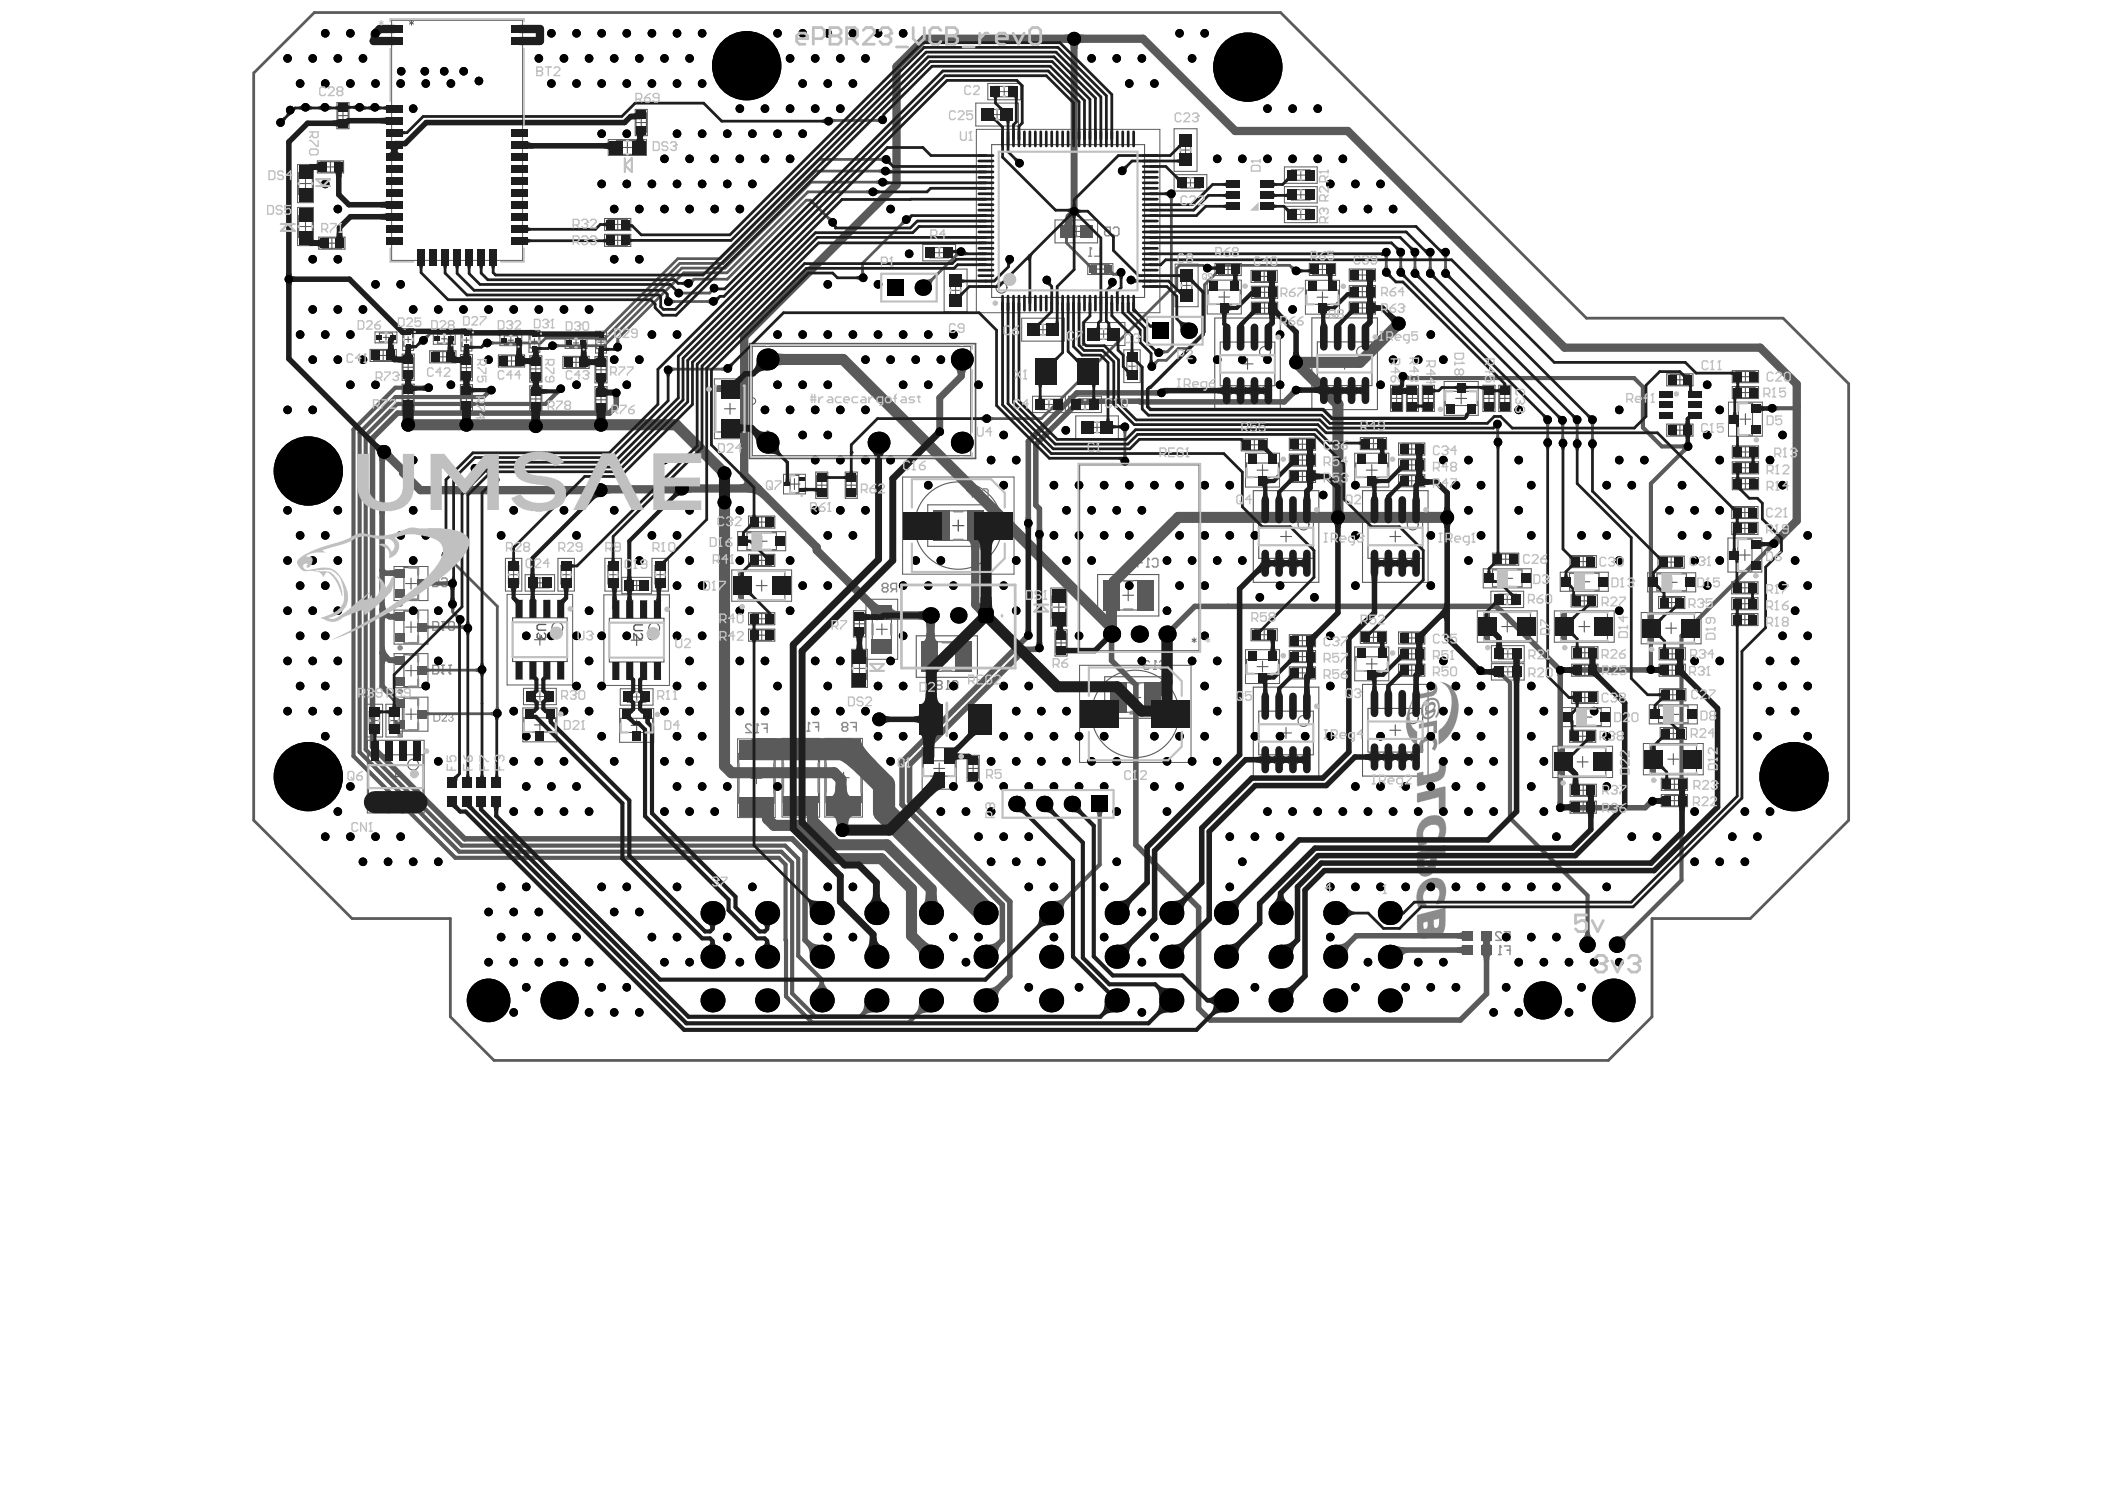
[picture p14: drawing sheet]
<svg xmlns="http://www.w3.org/2000/svg" width="297mm" height="210mm" viewBox="0 0 297 210" stroke-linecap="round" stroke-linejoin="round" font-family="sans-serif">
<g fill="none" stroke="#5a5a5a" stroke-width=".15">
<path d="M47.5 14.5h1.7v3.7h-1.7zM47.7 16.3h1.4M47.7 15h1.4v2.7h-1.4zM48.4 15.6v1.4M87 19.8h3.1v2h-3.1zM87.5 19.8v2M89.6 19.8v2M89.6 15.4h1.7v3.7h-1.7zM89.8 17.3h1.4M89.8 15.9h1.4v2.7h-1.4zM90.5 16.6v1.4M139.4 15.4h2.7v1.5h-2.7z"/>
<path d="M140.4 12.2h2.7v1.5h-2.7zM166.6 19.8h1.4v2.7h-1.4zM42.1 30.4h2v3.1h-2zM42.1 33h2M42.1 30.9h2M42.1 24.8h2M42.1 27h2M42.1 24.4h2v3h-2zM42.3 32h1.6M42.3 25.9h1.6M43.1 25.1v1.6M43.1 31.2v1.5"/>
<path d="M44.8 22.7h3.7v1.7h-3.7zM45 33.5h3.7v1.6h-3.7zM45.3 22.8h2.7v1.5h-2.7zM45.5 33.6h2.7v1.4h-2.7zM45.9 23.5h1.5M46.1 34.3h1.5M46.6 22.8v1.5M46.8 33.6v1.4M85.3 30.8h3.7v1.7h-3.7zM85.3 33.1h3.7v1.7h-3.7zM85.8 30.9h2.7v1.5h-2.7zM85.8 33.2h2.7v1.4h-2.7z"/>
<path d="M86.4 31.7h1.5M86.4 33.9h1.5M87.2 30.9v1.5M87.2 33.2v1.4M87.8 20.8h1.5M88.5 20v1.6M131.2 34.9h2.6v1.5h-2.6zM134.1 39.6h1.5v2.7h-1.5zM139.9 20.4h21.6v21.6h-21.6zM150 31.2h1.5M150.5 31.9h2.7v1.5h-2.7zM150.7 30.4v1.6"/>
<path d="M154 37.3h2.5v1.3h-2.5zM154.5 38h1.5M155.3 37.2v1.5M166.6 25.1h2.7v1.4h-2.7zM166.7 38.9h1.5v2.7h-1.5zM171.5 37.2h3.6v1.7h-3.6zM172 37.3h2.6v1.4h-2.6zM172.6 38h1.4M173.3 37.3v1.4M176.5 38.1h3.7v1.7h-3.7zM177 38.3h2.7v1.4h-2.7zM177.7 39h1.4"/>
<path d="M178.4 38.3v1.4M182.2 24h2.7v1.4h-2.7zM182.2 26.7h2.7v1.5h-2.7zM182.2 29.5h2.7v1.5h-2.7zM184.8 37.2h3.7v1.7h-3.7zM185.3 37.3h2.7v1.4h-2.7zM185.9 38h1.4M186.6 37.3v1.4M190.4 38h3.7v1.6h-3.7zM190.9 38.1h2.7v1.4h-2.7zM191.5 38.8h1.5M192.2 38.1v1.4"/>
<path d="M52.2 49.3h3.7v1.7h-3.7zM52.7 49.4h2.7v1.5h-2.7zM53.3 50.1h1.5M53.5 47h1.9v1.2h-1.9zM54.1 49.4v1.5M54.1 47.6h.7M54.5 47.2v.8M56.7 54.2h1.7v3.7h-1.7zM56.7 50h1.7v3.7h-1.7zM56.9 56h1.4M56.9 51.8h1.4M56.9 54.7h1.4v2.7h-1.4z"/>
<path d="M56.9 50.5h1.4v2.7h-1.4zM57 47h1.2v1.8h-1.2zM57.2 47.9h.8M57.6 47.5v.8M57.6 51.1v1.4M57.6 55.3v1.5M60.6 49.5h3.7v1.7h-3.7zM61.1 49.6h2.7v1.5h-2.7zM61.8 50.3h1.4M61.8 47.2h1.8v1.2h-1.8zM62.3 47.8h.8M62.5 49.6v1.5"/>
<path d="M62.7 47.4v.8M65 54.3h1.7v3.7h-1.7zM65 50h1.7v3.7h-1.7zM65.1 56.1h1.5M65.1 51.9h1.5M65.1 54.8h1.5v2.7h-1.5zM65.1 50.5h1.5v2.7h-1.5zM65.2 47h1.2v1.9h-1.2zM65.4 48h.8M65.8 47.6v.8M65.8 51.1v1.5M65.8 55.4v1.4"/>
<path d="M70.3 50.1h3.7v1.7h-3.7zM70.8 50.2h2.7v1.5h-2.7zM71.2 47.4h1.8v1.2h-1.8zM71.4 50.9h1.5M71.7 48h.8M72.1 47.6v.8M72.2 50.2v1.5M74.8 54.4h1.7v3.7h-1.7zM74.8 50.2h1.7v3.7h-1.7zM74.8 47.2h1.2v1.9h-1.2zM74.9 56.3h1.4M74.9 52h1.4"/>
<path d="M74.9 54.9h1.4v2.7h-1.4zM74.9 50.7h1.4v2.7h-1.4zM75 48.1h.8M75.4 47.8v.7M75.6 51.3v1.5M75.6 55.6v1.4M79.4 50.3h3.7v1.7h-3.7zM79.9 50.4h2.7v1.4h-2.7zM80.4 47.8h1.8v1.2h-1.8zM80.6 51.1h1.4M80.9 48.4h.8M81.3 48v.8"/>
<path d="M81.3 50.4v1.4M84 50.3h1.7v3.7h-1.7zM84 54.6h1.7v3.6h-1.7zM84.1 52.2h1.4M84.1 56.4h1.4M84.1 50.8h1.4v2.7h-1.4zM84.1 55.1h1.4v2.6h-1.4zM84.2 47.3h1.2v1.9h-1.2zM84.4 48.3h.8M84.8 47.9v.7M84.8 51.4v1.5M84.8 55.7v1.4"/>
<path d="M101 54.4h4.1v6.5h-4.1zM102.2 57.7h1.6M103 56.9v1.5M145.8 45.8h2.7v1.4h-2.7zM146.7 56.3h2.7v1.5h-2.7zM151.8 56.3h2.7v1.5h-2.7zM153.5 59.6h2.7v1.4h-2.7zM154.4 46.4h2.7v1.4h-2.7zM159 50.3h1.5v2.7h-1.5zM170.5 40.9h4.5v2h-4.5zM171.4 44.9h9.3v12.9h-9.3zM172 41.9h1.5"/>
<path d="M172.2 48.3h7.7v6.1h-7.7zM172.8 41.1v1.6M175.3 51.3h1.5M176 50.6v1.5M176.6 40.4h3.7v1.7h-3.7zM176.6 42.6h3.7v1.7h-3.7zM177.1 40.5h2.7v1.5h-2.7zM177.1 42.7h2.7v1.5h-2.7zM177.7 41.2h1.5M177.7 43.5h1.5M178.4 40.5v1.5M178.4 42.7v1.5"/>
<path d="M184.4 40.9h4.5v2h-4.5zM185.1 44.8h9.3v13h-9.3zM185.8 41.9h1.6M185.9 48.2h7.7v6.2h-7.7zM186.6 41.2v1.5M189 51.3h1.5M189.7 50.5v1.6M190.4 42.6h3.7v1.7h-3.7zM190.4 40.3h3.7v1.7h-3.7zM190.9 42.7h2.7v1.5h-2.7zM190.9 40.4h2.7v1.5h-2.7zM191.5 43.5h1.5"/>
<path d="M191.5 41.1h1.5M192.2 40.4v1.5M192.2 42.7v1.5M196.2 54.4h1.7v3.6h-1.7zM196.3 56.2h1.5M196.3 54.9h1.5v2.6h-1.5zM197.1 55.5v1.4M198.5 54.4h1.7v3.6h-1.7zM198.6 56.2h1.4M198.6 54.9h1.4v2.6h-1.4zM199.3 55.5v1.4M200.7 54.4h1.7v3.6h-1.7z"/>
<path d="M200.8 56.2h1.5M200.8 54.9h1.5v2.6h-1.5zM201.6 55.5v1.4M203.9 55.2h4.5v2h-4.5zM205.4 56.2h1.6M206.2 55.4v1.6M209.3 54.4h1.7v3.6h-1.7zM209.4 56.2h1.4M209.4 54.9h1.4v2.6h-1.4zM210.1 55.5v1.4M211.5 54.4h1.7v3.6h-1.7zM211.6 56.2h1.5"/>
<path d="M211.6 54.9h1.5v2.6h-1.5zM212.3 55.5v1.4M235.2 52.7h3.7v1.7h-3.7zM235.2 59.8h3.7v1.7h-3.7zM235.7 52.8h2.7v1.5h-2.7zM235.7 59.9h2.7v1.5h-2.7zM236.3 53.6h1.5M237 52.8v1.5M237 59.9v1.5M244.4 54.5h3.7v1.7h-3.7zM244.4 52.3h3.7v1.7h-3.7zM244.9 54.6h2.7v1.5h-2.7z"/>
<path d="M244.9 52.4h2.7v1.5h-2.7zM245.3 56.9h2v4.5h-2zM245.5 59.1h1.6M245.6 55.4h1.4M245.6 53.1h1.4M246.3 52.4v1.5M246.3 54.6v1.5M246.3 58.4v1.5M71.7 79.8h1.5v2.6h-1.5zM79.2 79.8h1.4v2.6h-1.4zM85.8 79.8h1.4v2.6h-1.4zM92.4 79.8h1.5v2.6h-1.5z"/>
<path d="M105.4 75.2h4.2v2.3h-4.2zM105.6 72.8h3.7v1.7h-3.7zM105.6 78.2h3.7v1.7h-3.7zM106.1 72.9h2.7v1.5h-2.7zM106.1 78.3h2.7v1.5h-2.7zM106.7 76.3h1.6M106.8 79h1.4M106.8 73.6h1.4M107.5 72.9v1.5M107.5 75.6v1.5M107.5 78.3v1.5M111.3 68.3h1.6"/>
<path d="M111.5 67.1h1.2v2.4h-1.2zM112.1 67.5v1.6M115.1 66.6h1.7v3.7h-1.7zM115.2 68.4h1.5M115.2 67.1h1.5v2.7h-1.5zM116 67.7v1.5M119.3 66.6h1.7v3.7h-1.7zM119.4 68.4h1.5M119.4 67.1h1.5v2.7h-1.5zM120.1 67.7v1.5M130.9 71.2h8.6v5.9h-8.6zM132.6 72.1h5.3v4.1h-5.3z"/>
<path d="M134.5 74.1h1.5M135.2 73.4v1.5M175.2 61.9h3.7v1.7h-3.7zM175.7 62h2.7v1.5h-2.7zM175.9 65.3h4.5v2h-4.5zM176.3 62.7h1.4M176.9 69.2h9.2v12.9h-9.2zM177 62v1.5M177.4 66.3h1.5M177.6 72.6h7.7v6.2h-7.7zM178.2 65.6v1.5M180.7 75.7h1.5"/>
<path d="M181.5 74.9v1.6M181.9 61.8h3.7v1.7h-3.7zM181.9 64.1h3.7v1.6h-3.7zM181.9 66.4h3.7v1.7h-3.7zM182.4 61.9h2.7v1.5h-2.7zM182.4 64.2h2.7v1.4h-2.7zM182.4 66.5h2.7v1.4h-2.7zM183.1 62.7h1.4M183.1 64.9h1.4M183.1 67.2h1.4M183.8 61.9v1.5M183.8 64.2v1.4"/>
<path d="M183.8 66.5v1.4M191.3 65.3h4.5v2h-4.5zM192 61.7h3.7v1.7h-3.7zM192.3 69.2h9.2v12.9h-9.2zM192.5 61.8h2.7v1.5h-2.7zM192.8 66.3h1.5M193 72.6h7.7v6.2h-7.7zM193.1 62.6h1.4M193.6 65.6v1.5M193.8 61.8v1.5M196.1 75.7h1.6M196.9 74.9v1.6"/>
<path d="M197.4 62.5h3.7v1.7h-3.7zM197.4 64.7h3.7v1.7h-3.7zM197.4 67h3.7v1.7h-3.7zM197.9 64.9h2.7v1.4h-2.7zM197.9 62.6h2.7v1.5h-2.7zM197.9 67.1h2.7v1.5h-2.7zM198.5 63.3h1.4M198.5 65.6h1.4M198.5 67.8h1.4M199.2 62.6v1.5M199.2 64.9v1.4M199.2 67.1v1.5"/>
<path d="M210.6 78h3.7v1.7h-3.7zM211.1 78.2h2.7v1.4h-2.7zM211.7 78.9h1.5M212.5 78.2v1.4M221.6 78.4h3.7v1.7h-3.7zM222.1 78.5h2.7v1.5h-2.7zM222.7 79.2h1.4M223.4 78.5v1.5M234 78.5h3.7v1.6h-3.7zM234.5 78.6h2.7v1.4h-2.7zM235.1 79.3h1.4M235.8 78.6v1.4"/>
<path d="M236.3 60.7h1.5M244.4 71.5h3.7v1.6h-3.7zM244.4 73.7h3.7v1.7h-3.7zM244.4 67.4h3.7v1.7h-3.7zM244.4 62.9h3.7v1.7h-3.7zM244.4 65.1h3.7v1.7h-3.7zM244.9 71.6h2.7v1.4h-2.7zM244.9 73.8h2.7v1.5h-2.7zM244.9 67.5h2.7v1.5h-2.7zM244.9 63h2.7v1.5h-2.7zM244.9 65.3h2.7v1.4h-2.7zM245.2 76h2v4.5h-2z"/>
<path d="M245.4 78.3h1.6M245.5 74.5h1.5M245.5 72.3h1.5M245.6 68.2h1.4M245.6 66h1.4M245.6 63.8h1.4M246.2 71.6v1.4M246.2 73.8v1.5M246.2 77.5v1.6M246.3 63v1.5M246.3 65.3v1.4M246.3 67.5v1.5"/>
<path d="M57 86.2h2v4.5h-2zM57 80.1h2v4.5h-2zM57 92.4h2v4.5h-2zM57 98.5h2v4.5h-2zM57.2 82.3h1.6M57.2 88.5h1.6M57.2 94.6h1.6M58 81.5v1.6M58 87.7v1.5M58 93.8v1.6M58 100v1.5M72.3 87.2h7.7v6.1h-7.7z"/>
<path d="M74.9 81.5h2.6v1.4h-2.6zM74.9 97.5h2.6v1.5h-2.6zM75.4 90.2h1.6M75.5 82.2h1.4M76.2 81.5v1.4M76.2 89.5v1.5M86 87.2h7.7v6.2h-7.7zM88.5 81.9h2.6v1.4h-2.6zM88.5 97.6h2.6v1.4h-2.6zM89.1 90.3h1.5M89.1 82.6h1.4M89.8 81.9v1.4"/>
<path d="M89.8 89.5v1.6M104.2 80.6h6.6v4.1h-6.6zM105.6 88.7h3.7v1.7h-3.7zM105.6 86.4h3.7v1.7h-3.7zM106.1 88.9h2.7v1.4h-2.7zM106.1 86.6h2.7v1.4h-2.7zM106.7 82.6h1.6M106.8 89.6h1.4M106.8 87.3h1.4M107.5 81.8v1.6M107.5 86.6v1.4M107.5 88.9v1.4"/>
<path d="M120.3 95.4h1.9M120.3 93.2h1.9M120.3 92.7h1.9v3.1h-1.9zM120.4 86.2h1.7v3.6h-1.7zM120.5 94.3h1.5M120.5 88h1.5M120.5 86.7h1.5v2.6h-1.5zM121.3 87.3v1.4M121.3 93.5v1.6M123.1 86.2h2.7v5.1h-2.7zM123.7 88.8h1.5M124.4 88v1.5"/>
<path d="M129.3 89.7h8.6v5.8h-8.6zM131 90.5h5.2v4.2h-5.2zM132.8 92.6h1.6M133.6 91.8v1.6M148.4 84.1h2v3.1h-2zM148.4 86.7h2M148.4 84.6h2M148.6 85.6h1.6M148.9 88.8h1.7v3.7h-1.7zM149 90.7h1.5M149 89.3h1.5v2.7h-1.5zM149.4 84.9v1.5"/>
<path d="M149.7 90v1.4M154.9 81h8.6v5.9h-8.6zM155.9 95.5h8.6v5.8h-8.6zM156.6 81.9h5.2v4.1h-5.2zM157.6 96.3h5.2v4.2h-5.2zM158.4 84h1.6M159.2 83.2v1.5M159.4 98.4h1.6M160.2 97.6v1.6M160.2 99.9v1.6M175.9 93h4.5v2h-4.5zM176.5 88.7h3.7v1.7h-3.7z"/>
<path d="M176.9 96.9h9.2v13h-9.2zM177 88.8h2.7v1.5h-2.7zM177.4 94h1.5M177.7 89.5h1.4M178.2 93.3v1.5M178.4 88.8v1.5M181.9 89.5h3.7v1.7h-3.7zM181.9 91.8h3.7v1.7h-3.7zM181.9 94.1h3.7v1.7h-3.7zM182.4 89.6h2.7v1.5h-2.7zM182.4 91.9h2.7v1.4h-2.7zM182.4 94.2h2.7v1.5h-2.7z"/>
<path d="M183.1 92.6h1.4M183.1 90.4h1.4M183.1 94.9h1.4M183.8 89.6v1.5M183.8 91.9v1.4M183.8 94.2v1.5M191.3 92.6h4.5v2.1h-4.5zM192 89.1h3.7v1.7h-3.7zM192.3 96.5h9.2v13h-9.2zM192.5 89.2h2.7v1.4h-2.7zM192.8 93.7h1.5M193 99.9h7.7v6.2h-7.7z"/>
<path d="M193.1 89.9h1.4M193.6 92.9v1.5M193.8 89.2v1.4M197.4 91.4h3.7v1.7h-3.7zM197.4 93.7h3.7v1.7h-3.7zM197.4 89.1h3.7v1.7h-3.7zM197.9 91.5h2.7v1.5h-2.7zM197.9 93.8h2.7v1.5h-2.7zM197.9 89.3h2.7v1.4h-2.7zM198.5 92.2h1.4M198.5 94.5h1.4M198.5 90h1.4"/>
<path d="M199.2 89.3v1.4M199.2 91.5v1.5M199.2 93.8v1.5M209.4 86.3h6.6v4.1h-6.6zM210.6 80.4h4.2v2.4h-4.2zM211.4 83.8h2.6v1.5h-2.6zM211.5 94h2.6v1.5h-2.6zM211.5 91.5h2.6v1.5h-2.6zM211.9 88.4h1.6M211.9 81.6h1.6M212.7 80.8v1.6M212.7 87.6v1.6"/>
<path d="M220.3 86.3h6.5v4.1h-6.5zM221.5 80.9h4.1v2.4h-4.1zM221.7 83.9h3.7v1.7h-3.7zM221.8 93.7h3.7v1.7h-3.7zM221.8 91.2h3.7v1.7h-3.7zM221.8 97.5h3.7v1.7h-3.7zM221.8 100h4.1v2.4h-4.1zM222.2 84h2.7v1.5h-2.7zM222.3 93.8h2.7v1.5h-2.7zM222.3 91.3h2.7v1.5h-2.7zM222.3 97.7h2.7v1.4h-2.7zM222.8 82.1h1.5"/>
<path d="M222.8 88.4h1.5M222.8 84.8h1.5M222.9 98.4h1.5M222.9 94.5h1.5M222.9 92.1h1.5M223.6 81.3v1.5M223.6 84v1.5M223.6 87.6v1.6M223.6 91.3v1.5M223.6 93.8v1.5M223.6 97.7v1.4M232.5 86.6h6.6v4.1h-6.6z"/>
<path d="M233.8 81h4.2v2.3h-4.2zM234 84.1h3.7v1.7h-3.7zM234 99.6h4.2v2.4h-4.2zM234.1 91.4h3.7v1.7h-3.7zM234.1 93.7h3.7v1.7h-3.7zM234.2 97.2h3.7v1.7h-3.7zM234.5 84.3h2.7v1.4h-2.7zM234.6 91.5h2.7v1.5h-2.7zM234.6 93.8h2.7v1.5h-2.7zM234.7 97.3h2.7v1.4h-2.7zM235 88.6h1.6M235.1 82.1h1.6"/>
<path d="M235.2 85h1.4M235.2 92.2h1.5M235.2 94.5h1.5M235.3 98h1.5M235.8 87.8v1.6M235.9 81.4v1.5M235.9 84.3v1.4M236 91.5v1.5M236 93.8v1.5M236 97.3v1.4M244.4 86.6h3.7v1.6h-3.7zM244.4 82.1h3.7v1.7h-3.7z"/>
<path d="M244.4 84.3h3.7v1.7h-3.7zM244.9 86.7h2.7v1.4h-2.7zM244.9 82.2h2.7v1.5h-2.7zM244.9 84.4h2.7v1.5h-2.7zM245.5 87.4h1.5M245.5 85.2h1.5M245.5 82.9h1.5M246.2 82.2v1.5M246.2 84.4v1.5M246.2 86.7v1.4M52 106.5h7.7v6.1h-7.7zM52.1 100.3h1.5v2.7h-1.5z"/>
<path d="M54.9 100.3h1.4v2.7h-1.4zM55.1 109.6h1.5M55.8 108.8v1.5M57.2 100.7h1.6M73.9 101.3h4.5v2h-4.5zM75.4 102.3h1.6M76.2 101.5v1.5M87.6 101.3h4.5v2h-4.5zM89.1 102.3h1.5M89.8 101.6v1.5M104.2 106.3h5v7h-5zM106 109.8h1.5"/>
<path d="M106.7 109v1.6M110.5 106.2h5v7h-5zM112.2 109.7h1.6M113 108.9v1.6M116.5 106.2h5v7h-5zM118.3 109.7h1.5M119 108.9v1.6M130.3 107.3h4.5v2.2h-4.5zM131.8 108.4h1.5M132.5 107.6v1.6M136.5 106.6h1.7v3.6h-1.7zM136.6 108.4h1.4"/>
<path d="M136.6 107.1h1.4v2.6h-1.4zM137.3 107.7v1.4M159.4 100.7h1.6M177.6 100.3h7.7v6.2h-7.7zM180.7 103.4h1.5M181.5 102.6v1.6M196.1 103h1.6M196.9 102.2v1.6M220.1 105.4h6.5v4.1h-6.5zM221.5 103h3.7v1.7h-3.7zM221.6 110.6h3.7v1.7h-3.7zM221.6 113h3.7v1.7h-3.7z"/>
<path d="M222 103.1h2.7v1.5h-2.7zM222.1 110.7h2.7v1.5h-2.7zM222.1 113.1h2.7v1.5h-2.7zM222.6 107.5h1.5M222.6 103.9h1.5M222.7 111.5h1.4M222.7 113.9h1.4M223.1 101.2h1.5M223.3 103.1v1.5M223.3 106.7v1.5M223.4 110.7v1.5M223.4 113.1v1.5"/>
<path d="M223.9 100.4v1.5M232.9 105h6.5v4.1h-6.5zM234.3 102.6h3.7v1.7h-3.7zM234.4 109.8h3.7v1.7h-3.7zM234.4 112.1h3.7v1.7h-3.7zM234.8 102.7h2.7v1.5h-2.7zM234.9 109.9h2.7v1.5h-2.7zM234.9 112.2h2.7v1.5h-2.7zM235.4 100.8h1.5M235.4 107.1h1.5M235.4 103.5h1.5M235.5 110.6h1.5"/>
<path d="M235.5 112.9h1.5M236.1 100v1.5M236.1 102.7v1.5M236.1 106.3v1.6M236.3 109.9v1.5M236.3 112.2v1.5"/>
</g>
<g fill="none" stroke="#5a5a5a" stroke-width=".14">
<path d="M85.8 19.7h5.4v2.2h-5.4zM137.7 14.5h6v3.3h-6zM137.8 18.2h25.9v25.9h-25.9zM139.4 11.8h4.6v2.3h-4.6zM140 16.2h1.4M140.7 15.4v1.5M141 12.9h1.4M141.7 12.2v1.5M165.7 18.2h3.2v6h-3.2zM42 23.2h2.2v5.4h-2.2zM42 29.3h2.2v5.3h-2.2zM130.2 34.5h4.6v2.3h-4.6z"/>
<path d="M131.8 35.6h1.5M132.5 34.9v1.5M133.2 38h3.3v6h-3.3zM148.9 31h6v3.3h-6zM151.1 32.6h1.5M151.9 31.9v1.5M153.5 37.2h3.5v1.5h-3.5zM165.7 24.6h4.6v2.3h-4.6zM165.8 37.3h3.3v6h-3.3zM166.6 21.2h1.4M167.3 25.8h1.4M167.3 20.4v1.5"/>
<path d="M167.4 39.5v1.5M168 25.1v1.4M170.4 39.5h4.8v4.8h-4.8zM181.2 23.5h4.7v2.4h-4.7zM181.2 26.3h4.7v2.3h-4.7zM181.2 29.1h4.7v2.3h-4.7zM182.8 24.7h1.5M182.8 27.5h1.5M182.8 30.3h1.5M183.6 24v1.4M183.6 26.7v1.5M183.6 29.5v1.5"/>
<path d="M184.2 39.5h4.8v4.8h-4.8zM52.9 46.8h3.1v1.6h-3.1zM56.8 46.4h1.6v3h-1.6zM61.1 47h3.1v1.6h-3.1zM65 46.4h1.6v3.1h-1.6zM70.5 47.2h3.1v1.6h-3.1zM74.6 46.6h1.6v3.1h-1.6zM79.7 47.6h3.1v1.6h-3.1zM84 46.7h1.6v3.1h-1.6zM100.8 53.4h4.4v8.5h-4.4zM106.2 48.9h30.8v15.4h-30.8zM134.1 41h1.5"/>
<path d="M134.8 40.2v1.5M144.2 44.9h6v3.2h-6zM145.7 55.9h4.6v2.3h-4.6zM146.4 46.5h1.5M147.2 45.8v1.4M147.3 57h1.5M148 56.3v1.5M150.8 55.9h4.6v2.3h-4.6zM151.8 58.7h6v3.2h-6zM152.4 57h1.4M152.7 45.5h6v3.2h-6zM153.1 56.3v1.5"/>
<path d="M154.8 59.6v1.4M155 47.1h1.5M155.7 46.4v1.4M158.6 49.4h2.3v4.6h-2.3zM159 51.7h1.5M159.7 50.9v1.5M166.7 40.3h1.5M203.8 53.8h4.8v4.8h-4.8zM243.9 56.7h4.8v4.8h-4.8zM55.6 79.9h4.8v4.8h-4.8zM71.3 78.8h2.3v4.6h-2.3zM78.7 78.8h2.3v4.6h-2.3z"/>
<path d="M85.4 78.8h2.3v4.6h-2.3zM92 78.8h2.3v4.6h-2.3zM104.1 75h6.8v2.7h-6.8zM110.6 66.9h3.1v2.8h-3.1zM127.4 67.3h15.7v13.7h-15.7zM154.1 60.3h1.4M175.8 63.9h4.8v4.8h-4.8zM191.2 63.9h4.8v4.8h-4.8zM243.8 75.9h4.8v4.8h-4.8zM51.7 99.3h2.3v4.7h-2.3zM54.5 99.3h2.3v4.7h-2.3zM55.6 86.1h4.8v4.8h-4.8z"/>
<path d="M55.6 92.2h4.8v4.8h-4.8zM55.6 98.3h4.8v4.8h-4.8zM71.6 83.8h9.2v12.8h-9.2zM71.7 81.1h1.5M72.5 80.3v1.5M73.8 99.9h4.8v4.7h-4.8zM73.9 97.1h4.6v2.3h-4.6zM74.1 81.1h4.2v2.3h-4.2zM75.5 98.3h1.4M76.2 97.5v1.5M79.2 81.1h1.4M79.9 80.3v1.5"/>
<path d="M85.2 83.9h9.3v12.8h-9.3zM85.8 81.1h1.4M86.5 80.3v1.5M87.4 99.9h4.8v4.8h-4.8zM87.5 97.2h4.7v2.3h-4.7zM87.8 81.4h4.1v2.4h-4.1zM89.1 98.3h1.5M89.8 97.6v1.4M92.4 81.1h1.5M93.2 80.3v1.5M103.3 80.4h8.4v4.4h-8.4zM120.2 91.6h2.2v5.4h-2.2z"/>
<path d="M122.2 84.5h4.5v8.5h-4.5zM148.3 82.9h2.2v5.4h-2.2zM152.3 93.8h15.8v13.8h-15.8zM175.8 91.6h4.8v4.8h-4.8zM191.2 91.3h4.8v4.7h-4.8zM208.5 86.2h8.4v4.4h-8.4zM209.3 80.2h6.8v2.7h-6.8zM210.4 83.4h4.6v2.3h-4.6zM210.5 91.1h4.6v2.3h-4.6zM210.5 93.6h4.6v2.3h-4.6zM212 84.6h1.4M212 92.2h1.5"/>
<path d="M212 94.8h1.5M212.7 83.8v1.5M212.8 91.5v1.5M212.8 94v1.5M219.3 86.2h8.5v4.4h-8.5zM220.2 80.7h6.8v2.7h-6.8zM220.5 99.8h6.8v2.7h-6.8zM231.6 86.4h8.4v4.4h-8.4zM232.5 80.8h6.8v2.7h-6.8zM232.7 99.4h6.8v2.7h-6.8zM51.8 104.4h8v10.3h-8zM52.1 101.6h1.5"/>
<path d="M52.8 100.9v1.5M54.9 101.6h1.4M55.6 100.9v1.5M104.1 104.2h5.3v11.1h-5.3zM110.3 104.2h5.4v11.1h-5.4zM116.4 104.2h5.3v11.1h-5.3zM130.1 105.5h4.8v5.8h-4.8zM219.1 105.3h8.5v4.4h-8.5zM231.9 104.9h8.4v4.4h-8.4z"/>
</g>
<path d="M105.8 48.5h31.9v16.2h-31.9z" fill="none" stroke="#5a5a5a" stroke-width=".23"/>
<g fill="#5a5a5a">
<path d="M104.2 80.6h.8v4h-.8z" fill-rule="evenodd"/>
<path d="M101 54.4h4v.8h-4z" fill-rule="evenodd"/>
<path d="M232.6 86.6h.7v4h-.7z" fill-rule="evenodd"/>
<path d="M232.9 105.1h.8v4h-.8z" fill-rule="evenodd"/>
<path d="M220.3 86.4h.8v4h-.8z" fill-rule="evenodd"/>
<path d="M220.1 105.5h.8v4h-.8z" fill-rule="evenodd"/>
<path d="M209.5 86.4h.7v4h-.7z" fill-rule="evenodd"/>
</g>
<g fill="none" stroke="#5a5a5a" stroke-width=".15">
<circle cx="141.3" cy="40.6" r=".77"/>
<circle cx="178.5" cy="49.6" r=".77"/>
<circle cx="192.2" cy="49.6" r=".77"/>
<circle cx="135.2" cy="74.1" r="6.2"/>
<circle cx="183.9" cy="74" r=".77"/>
<circle cx="199.4" cy="74" r=".77"/>
<circle cx="78.6" cy="88.5" r=".77"/>
<circle cx="92.3" cy="88.6" r=".77"/>
<circle cx="58.3" cy="107.9" r=".77"/>
<circle cx="160.2" cy="100.7" r="6.2"/>
<circle cx="183.9" cy="101.7" r=".77"/>
<circle cx="199.4" cy="101.3" r=".77"/>
</g>
<g fill="none" stroke="#5a5a5a" stroke-width=".14">
<path d="M55.3 2.9h18.4v33.8h-18.4zM57.8 3l.6 .4M58.1 2.9v.7M58.4 3l-.6 .4M106.2 56.1a.47 .47 0 0 1 .4 .5 .47 .47 0 0 1-.4 .4M152.4 65.6h16.8v26.2h-16.8zM168.2 90.1l.6 .4M168.5 90v.7M168.8 90.1l-.6 .4"/>
<circle cx="108.3" cy="60.9" r=".12"/>
</g>
<path d="M35.8 10.2v105.5l13.9 13.9h13.8v13.8l6.2 6.2h157.3l6.1-6.2v-13.8h13.9l13.9-13.9v-61.6l-9.3-9.2h-27.7l-43.2-43.1h-136.3l-8.5 8.4" fill="none" stroke="#5a5a5a" stroke-width=".39"/>
<path d="M76 89.3l-.2 .2v.4l.2 .2h.2l.2-.2M76.4 89.9l.2 .2M76.4 89.7v.2M76.6 90.1h.1M76.8 89.3l.2 .2v.4l-.2 .2h-.2M77 88.1h-1l-.2 .2v.4l.2 .2h1M90.5 89.4l.2 .2v.4l-.2 .2h-.2l-.9-.8v.8M90.7 88.2h-1.1l-.2 .2v.4l.2 .2h1.1" fill="none" stroke="#5a5a5a" stroke-width=".2"/>
<g fill="#8c8c8c">
<path d="M199.9 109.1v1.7l.1 .1 .3-.1 .3 .1 .4-.3 .2 .1 .1-.1h.2l.1-.1h.3l-.1-.1h.3l.5-.2 .2 .1 .1-.1h.1v-.1l.3-.1 .1-.2 .1 .1 .1-.2h.1l-.1-.1 .3-.4 .1-.9h.1l-.1-.1v-.1h.1h-.1v-.8l-.1-.1h.1l-.4-.1-.6 .2v.3l.1 .1h-.1l.1 .3v.4v.2l-.1-.1v.2l-.3 .3-1.7 .4-.2-.1 .1-.4-.1-.1z"/>
<path d="M199.4 98.5v.1z"/>
<path d="M199.9 111.9l.1 1.1a.17 .17 0 0 0 0 .2 .17 .17 0 0 0 .3 0l2.7-.7h.1v.2l-.1-.1 .1 .1v.1h-.1l.1 .1v.1h-.1h.1v.2l-.1-.1 .1 .1v.1h-.1l.1 .1v.1l-.1-.1 .1 .1v.2l-.1-.1 .1 .1v.1h-.1l.1 .1v.1l-.1-.1 .1 .1-.1 .3 .3 .1 .6-.2v-.1h.1l-.1-.1h.1l-.1-.2h.1l-.1-.1h.1l-.1-.2h.1l-.1-.2h.1l-.1-.1h.1l-.1-.2h.1l-.1-.2h.1l-.1-.1h.1l-.1-.2h.1l-.1-.2h.1l-.1-.1h.1l-.1-.2h.1l-.1-.2h.1l-.1-.1h.1l-.1-.2h.1l-.1-.2 .1-.1-.1-.1 .1 .1v-.1l-.2-.2-.2 .1-.5 .1-.8 .2h-.1l-.1 .1-.6 .1-.1 .1h-.1l-.5 .2-.2-.1-.1 .1z"/>
<path d="M199.3 98.7h.1v.1h-.1l-.1 .5h-.1l-.2 1.9 .1 .6 .3 .8 .6 .6h.1v2h-.2l-.3-.4h-.1l-.3-.5-.1 .1-.1-.5-.2-.1 .1-.1-.3-.4-.1-.8v-.2v-.1v-.4v-.1v-.6h.1l.1-.7 .5-1.1-.1-.2 .1 .1z"/>
<path d="M200.2 98l.4-.2 .2 .1 .1-.2 .4 .1-.1-.1 .1-.1 .4 .1v-.1l.5-.1v-.2l.1 .1-.1-.5-.2-.1 .2-.1v-.2l.2-.2 .3 .3 .2 .4h-.1l.1 .4-.1-.1-.1 .6-.1-.1-.3 .3-.6 .2-1.2 .2v.1h-.2l-.1-.1 .1-.1z"/>
<path d="M200.3 104.6l-.1 .5v.7l.3 .4 .4-.4-.2-.2v-.5l.3-.4v.1v-.2l.4-.1 .4-.1 .4 .2 .1 .6-.1-.1-.1 .6 .3 .2 .3-.3-.1-.1 .1 .1 .1-.5h.1l-.2-.9-.3-.3h-.1v-.1l-.2 .1-.1-.2v.1l-.3-.1-.6 .2-.7 .6v.1z"/>
<path d="M200.5 124.6l.1 .1-.4 .4 .1 .1-.1-.1-.1 .4h-.1l-.1 .7-.1 .1 .1 .9 .1 .2-.1 .1 .4 .7 1.1-.3-.1-.3-.4-.4-.1-.4h.1l-.1-.5h.1l.1-.5 .1-.2 .1 .1 .1-.2 .4-.2 .1-.1h.8l.3 .1 .2 .2v.3v.1v.1v.1v-.1v.1v.3v.1h-.1l.1 .1-.1-.1v.3h-.1l-.2 .4v.2h-.1l.1 .2 1-.2 .2-.9 .1 .1-.1-.1h.1v-.5l.1 .1-.1-.2h.1l-.1-.3h.1l-.1-.2h.1l-.3-.8-.4-.5-.5-.3h-.9l-.7 .3-.2 .2h-.1v.1l-.2-.1 .1 .1-.2 .1-.1 .2z"/>
<path d="M200.6 115.8l-.5 .7-.3 1.1 .1 1.1 .3 .7 1.2-.3-.1-.1 .1-.1-.5-.6-.1-.9h.1v-.2h.1v-.3l.3-.2h.1l.1-.2 .5-.2 .8 .1 .3 .5v.5v.3l-.3 .6-.1 .2h-.1v.1l.3 .2 .9-.4 .1-.7 .1 .1v-.5l.1 .1-.1-.1v-.1h.1l-.1-.7h.1l-.2-.7-.5-.6-.5-.2-.1 .1-.1-.2v.1l-.3-.1v.1h-.2v.1l-.3-.1-.1 .1h-.1l-.6 .2-.5 .4 .1 .1z"/>
<path d="M203.2 96.2h.6l.5 .3 .9 .9 .4 .7 .1 .2h-.1l.2 .7h-.1h.1h-.1l.1 .1h-.1l.1 .1v1.1h-.1l.1 .1h-.1l.1 .1-.1-.1v.9h-.1l-.3 1h-.1v.2l-.4 .7v.1v-.1l-.1 .3-.2 .2v.1h-.2l.1 .1h-.1v.1l-.6 .6h-.1l-.1 .2-.1-.1-.4 .3v-2h.1l.2-.3 .1 .1 .2-.4 .1 .1 .6-.9v-.2l.1-.1h.1l-.1-.1h.1v-.2v.1v-.3h.1l.1-.8 .1 .1v-.7h.1l-.1-.1v-.1h.1h-.1h.1l-.1-.6h.1l-.3-.7 .1-.1-.2-.2v-.2l-.1-.1 .1-.1-.7-.7h-.1z"/>
<path d="M200.2 102.1l2.5-.5 .1 .1v1.7l-.5 .1-.1-.1v-.2l.1 .1-.1-.1v-.1h.1l-.1-.1v-.1l.1 .1-.1-.1v-.2l.1 .1-.1-.1v-.1h.1v-.2l-2 .4-.1-.2 .1-.1h-.1l.1-.1z"/>
<path d="M200.9 99.1l-.4 .8v.7l.1 .1h-.1l.2 .2v.2l.2 .3 .8 .1 .1-.2h.2l.5-.5 .1-.7-.2-.2 .2-.2-.1-.3h.1l-.2-.4h-.4h-.2l-.3 .3h-.1v.1h-.1l-.1 .2-.1 .6 .2 .3h-.2l.1 .1h-.1v.3h.2v-.1h.2v-.1l.8-.3-.1 .3v.1l-.3 .3-.5 .1-.3-.1-.3-.4h.1l-.1-.3 .1-.9 .1 .1v-.2v-.1l.6-.5 .7-.1 .3 .2h.1l.2 .8v.7l-.2 .4v.2l-.1-.1v.4h.1v-.1h.1l.1-.4h.1l.1-.5h.1v-.8l-.1-.1 .1-.1-.3-.7-.1 .1-.4-.3-.7 .1-.2 .1v.1l-.2-.1zM201.4 99.8l.2-.3 .4-.1 .3 .1v.3l-.1 .2-.5 .3-.3-.1-.1-.1h.1l-.1-.1h.1z"/>
<path d="M199.9 129.1v2.1l.3 .8 .2 .3 .1-.1v.1l.3 .1 .6-.1 .4-.4v-.2l.3 .4 .4 .2 .6-.1 .4-.4 .3-.4v-.2v.1l.1-.9h.1h-.1h.1l-.1-.1h.1l-.1-.1h.1l-.1-.1h.1l-.1-.1h.1l-.1-.2h.1l-.1-.2h.1l-.1-.1h.1l-.1-.2h.1l-.1-.2h.1l-.1-.1h.1l-.1-.2h.1l-.1-.2h.1l-.1-.1h.1l-.1-.2 .1-.1-.1-.1zM200.8 130.2l.2-.1h.2v-.1h.1l.2 .1h-.1l.1 .5h-.1v.3l-.1-.1v.2l-.4-.1zM202.3 129.7l.8-.1v.8h-.1v.3l-.2 .2-.1-.1 .1 .1h-.2l-.2-.1-.1-.4h.1h-.1h.1l-.1-.1h.1l-.1-.1h.1l-.1-.4h.1z"/>
<path d="M199.9 120.2v2.1h.1l-.1 .2 .2 .3-.1 .1 .5 .6 .7 .2 .3-.1 .1-.1h.2l.2-.2v.1v-.2l.1 .1v-.1l.2-.2v-.1l.1 .1 .2-.6v-.4l.1 .1v-1.3l1.3-.3-.1-.1h.1l-.1-.2h.1l-.1-.1h.1l-.1-.2h.1l-.1-.2h.1l-.1-.1 .1-.1-.1-.1h.1l-.2-.2h-.2v.1l-1 .2 .1 .1h-.6l-.1 .1-.6 .1-.1 .1h-.3v.1h-.2l-.1 .1zM200.9 121.3l.9-.2v.5h-.1l.1 .1h-.1v.2v-.1v.3l-.2 .2-.5-.1z"/>
</g>
<g fill="none" stroke="#8c8c8c" stroke-width=".31">
<path d="M151.8 32h.2M151.8 33.3h.2M134.6 72.1h1.2M134.6 76.1h1.2M57.7 80.1h1.3v1M57.7 86.2h1.3v1M57.7 92.4h1.3v1M57.7 98.5h1.3v1M59 83.5v1.1h-1.3M59 89.7v1h-1.3M59 95.8v1.1h-1.3M123.1 88v1.5"/>
<path d="M125.7 88v1.5M133 90.6h1.2M133 94.6h1.2M158.6 82h1.2M158.6 86h1.2M159.6 96.4h1.2M59 102v1h-1.3M104.2 107.7v4.1M109.2 107.7v4.1M110.5 107.7v4M115.5 107.7v4M116.5 107.7v4"/>
<path d="M121.5 107.7v4M159.6 100.4h1.2"/>
</g>
<path d="M106 102.3l-.2-.2h-.4l-.2 .2v.2l.8 .8h-.8M106.6 103.3h.4M106.8 102.1h.1M106.8 102.1v1.2M106.8 102.1l.2 .2M107.4 102.1h.9v1.2M107.8 102.7h.5" fill="none" stroke="#8c8c8c" stroke-width=".2"/>
<g fill="#8c8c8c">
<path d="M62.4 100.7h.1a.37 .37 0 0 1 .5 .1 .37 .37 0 0 1-.2 .5l-.3 .3h.6v.2h-.8v-.2l.4-.3a.3 .3 0 0 0 .2-.3 .3 .3 0 0 0-.2-.3h-.1l-.1 .3-.2-.1z"/>
<path d="M63.3 100.8a.33 .33 0 0 1 .5-.2 .33 .33 0 0 1 0 .6 .37 .37 0 0 1 0 .6 .37 .37 0 0 1-.6-.3h.2a.24 .24 0 0 0 .3 .2 .24 .24 0 0 0 .2-.3 .24 .24 0 0 0-.4-.1v-.2a.21 .21 0 0 0 .3-.2 .21 .21 0 0 0-.2-.2 .21 .21 0 0 0-.2 .2h-.2z"/>
<path d="M61.3 100.7v.9h.3a.46 .46 0 0 0 .4-.3 .46 .46 0 0 0-.3-.5zM61.2 100.6h.4a.59 .59 0 0 1 .5 .5 .59 .59 0 0 1-.2 .6l-.1 .1h-.6z"/>
</g>
<g fill="none" stroke="#8c8c8c" stroke-width=".2">
<path d="M153.6 36.1h.5M153.9 34.9h.1M153.9 34.9v1.2M153.9 34.9l.2 .2M155.3 34.9v1.2h-.8M155.9 32h.8v.6l-.4-.2h-.2l-.2 .2v.5l.2 .2h.4l.2-.2M157.1 32.2l.2-.2h.4l.2 .2v.9l-.2 .2h-.4l-.2-.2M137.2 69h-.8v.2l.8 .8v.2M137.8 70.2h.4M138 69h.1M138 69v1.2M138 69l.2 .2"/>
<path d="M138.6 69.2l.2-.2h.4l.2 .2v.8l-.2 .2h-.4l-.2-.2M160.4 79.4h.8l-.6-.6v1.2M161.8 80h.4M162 78.8h.1M162 78.8v1.2M162 78.8l.2 .2M162.6 79l.2-.2h.4l.2 .2v.8l-.2 .2h-.4l-.2-.2M61.1 81.5h.6l.2 .2v.8l-.2 .2h-.6zM61.1 87.7h.6l.2 .2v.8l-.2 .2h-.6zM61.1 93.8h.6l.2 .3v.8l-.2 .2h-.6zM62.3 93.8h.4M62.3 94.9l.2 .2"/>
<path d="M62.3 87.7h.4M62.3 88.7l.2 .2M62.3 81.7l.2-.2h.4l.2 .2v.8l-.2 .2h-.4l-.2-.2v-.2l.2-.2h.6M62.5 95.1h.1M62.5 88.9h.1M62.5 87.7v1.2M62.5 93.8v1.3M63.3 93.8h.4M63.3 94.9l.2 .2M63.3 87.9l.2-.2h.4l.2 .2v.8l-.2 .2h-.4l-.2-.2zM63.5 95.1h.1M63.5 93.8v1.3"/>
<path d="M124.7 82.9l-.2-.2v-.2l.2-.2h.4l.2 .2v.2l-.2 .2M124.7 82.9l-.2 .2v.2l.2 .2h.4l.2-.2v-.2l-.2-.2M124.7 82.9h.4M126.1 83.1l-.4 .4M126.5 83.1h-.6l-.2-.2v-.4l.2-.2h.6v1.2M132.3 96.6l-.2-.2v-.2l.2-.2h.4l.2 .2v.2l-.2 .2M132.3 96.6l-.2 .2v.2l.2 .2h.4l.2-.2v-.2l-.2-.2M132.3 96.6h.4M133.5 97.2h.4M133.7 96h.1M133.7 96v1.2M133.7 96l.2 .2"/>
<path d="M134.3 96.2l.2-.2h.5l.2 .2v.8l-.2 .2h-.5l-.2-.2M161.4 93.6h.1M161.4 93.6l.2 .2M161.6 93.8l-.2 .2v.2l.2 .2h.4l.2-.2M161.6 93.8h.2M162.2 93.4l-.2-.2h-.4l-.2 .2v.2M162.8 94.4h.4M163 93.2h.1M163 93.2v1.2M163 93.2l.2 .2M163.6 93.4l.2-.2h.4l.2 .2v.8l-.2 .2h-.4l-.2-.2M112.9 103.1h.4"/>
<path d="M113.1 101.9h.1M113.1 101.9v1.2M113.1 101.9l.2 .2M113.9 103.1h.4M114.1 101.9h.1M114.1 101.9v1.2M114.1 101.9l.2 .2M114.7 101.9h.8v1.2M115.1 102.5h.4M119 102.5l-.2-.2v-.2l.2-.2h.4l.2 .2v.2l-.2 .2M119 102.5h.4M119 102.5l-.2 .2v.2l.2 .2h.4l.2-.2v-.2l-.2-.2"/>
<path d="M120 101.9h.8v1.2M120.4 102.5h.4M211.5 134.7h.4M211.7 133.4h.1M211.7 133.4v1.3M211.7 133.4l.2 .2M211.9 131.6l-.2-.2h-.4l-.2 .2v.2l.8 .9h-.8M212.3 131.4h.8v1.3M212.3 133.4h.8v1.3M212.7 132h.4M212.7 134h.4"/>
</g>
<g fill="none" stroke="#8c8c8c" stroke-width=".38">
<circle cx="56.5" cy="85.2" r=".19"/>
<circle cx="56.5" cy="91.4" r=".19"/>
<circle cx="56.5" cy="97.5" r=".19"/>
<circle cx="56.5" cy="103.7" r=".19"/>
</g>
<g fill="#5a5a5a">
<path d="M109.4 49.6l.5 .2 .7 .1v1.6l-.7 .1-.5 .2z"/>
<path d="M54.3 91.1l.1 .8 .5 .6-.2 .9a.23 .23 0 0 0-.3-.1 .23 .23 0 0 0-.1 .4v.1l-.8-1.7z"/>
<path d="M104.7 67.5l2.7 1 .1 1.8a2.74 2.74 0 0 0-2-.8l-1.1-1.2h.2a.36 .36 0 0 0 .4-.2 .36 .36 0 0 0-.2-.5z"/>
<path d="M54.3 85.1l.1 .7 .5 .6-.3 .9a.18 .18 0 0 0-.2-.1 .18 .18 0 0 0-.1 .3v.2l-.8-1.7z"/>
<path d="M150.1 33h.7l-.1 1.1h-.4z"/>
<path d="M249.7 76.7l.6 .6-1 .8-.4-.4z"/>
<path d="M59.8 100.5h.6v.4h-.6z"/>
<path d="M70 99.8h.4v.6h-.4z"/>
<path d="M69.3 100.5h.6v.4h-.6z"/>
<path d="M59.8 94.3h.6v.4h-.6z"/>
<path d="M67.1 94.3h.6v.4h-.6z"/>
<path d="M65.1 88.3h.6v.4h-.6z"/>
<path d="M67.3 66h.6v.4h-.6z"/>
<path d="M63.7 85.5h.4v.6h-.4z"/>
<path d="M250.5 57.2l.5 .1v.6l-.5 .1z"/>
<path d="M219.7 95h.9v.4h-.8z"/>
<path d="M220.6 94.1h.4v.8h-.4z"/>
<path d="M219.8 113.1h.8v.4h-.9z"/>
<path d="M220.6 113.5l.4 .1v.7l-.4 .1z"/>
<path d="M232.6 112.9l.5 .7-.3 .3-.5-.7z"/>
<path d="M237.3 62.7l.5-.1v.8l-.5-.1z"/>
<path d="M237.6 63l.6 .6-.4 .2-.4-.4z"/>
<path d="M211.1 61.4h.4l.3 .5-.9 .1z"/>
<path d="M210.9 60.3l.9-.1-.3 .5-.4 .1z"/>
<path d="M158.3 60.6h.9l-.3 .5h-.4z"/>
<path d="M158.5 64.1h.4l.3 .5h-.9z"/>
<path d="M218.2 61.5h.4l.2 .5h-.8z"/>
<path d="M218 59.6h.8l-.2 .5h-.4z"/>
<path d="M220.3 61.6h.4l.3 .5h-.9z"/>
<path d="M220.1 59.7h.8l-.2 .5h-.4z"/>
<path d="M222.4 61.7h.4l.2 .5h-.9z"/>
<path d="M222.1 59.6h.9l-.2 .5h-.4z"/>
<path d="M224.5 61.7h.4l.2 .5h-.8z"/>
<path d="M224.3 59.6h.8l-.2 .5h-.4z"/>
<path d="M135 35.4l.5 .7-.5 .1-.2-.3z"/>
<path d="M101.7 51.9l.5-.3 .1 .9-.5-.2z"/>
<path d="M157.2 38.5l.3-.1 .1-.2 .4 .8-.6-.1z"/>
<path d="M228.2 132.1l.6-.1 .5-.2 .4 .4-.3 .4-.1 .7z"/>
<path d="M223.7 131.5h.6l.1 .4 .4 .5h-1.6l.4-.5z"/>
<path d="M249.7 76.7l.6 .6-.4 .2-.4-.4z"/>
<path d="M232.7 93.6h.6l.1 .4h-.9z"/>
<path d="M232.1 94.1h.4l.1 .8h-.4z"/>
<path d="M67.5 65.7l.2 .2 .3 .1-.1 .4-.5 .2z"/>
<path d="M70 99.7h.4l.2 .5h-.8z"/>
<path d="M69.2 100.5l.5-.3 .1 .9-.5-.2z"/>
<path d="M67.1 94.3l.4-.2 .1 .8-.5-.2z"/>
<path d="M65.2 88.3l.5-.2-.2 .8-.2-.2h-.3z"/>
<path d="M63 82l.4-.1v.8l-.4-.1z"/>
<path d="M62.9 78.9l.6-.6 .2 .5-.2 .3z"/>
<path d="M69.1 67.1l.2-.2 .6 .2-.6 .6z"/>
<path d="M83.4 68.6l.6-.1v1.3l-.6-.1z"/>
<path d="M85.4 68.4h.6l.2 1.2-.7 .1z"/>
<path d="M63.5 85.7l.8-.1-.2 .6h-.4z"/>
<path d="M64.1 86.9l.3-.3 .5 .2-.6 .6z"/>
<path d="M150.2 4.9l.7-.1v1.4l-.7-.1z"/>
<path d="M150.9 6.2h1.4l-.2 .7h-1z"/>
<path d="M152.3 4.8l.6 .1v1.2l-.6 .1z"/>
<path d="M164.9 27.8h.8l-.2 .5h-.4z"/>
<path d="M209.4 94.3l.5 .2-.2 .6h-.5z"/>
<path d="M139.7 58.6l.5 .3v.3l-.5 .3z"/>
<path d="M201.6 37.6h.4l.2 .5h-.8z"/>
<path d="M197.5 37.5h.4l.2 .5h-.9z"/>
<path d="M195.4 37.5h.4l.2 .5h-.8z"/>
<path d="M199.5 37.6h.4l.2 .5h-.9z"/>
<path d="M203.8 37.6h.4l.2 .5h-.8z"/>
<path d="M195.2 36h.8l-.2 .5h-.4z"/>
<path d="M197.2 36h.9l-.2 .5h-.4z"/>
<path d="M203.6 36h.8l-.2 .5h-.4z"/>
<path d="M201.4 36h.8l-.2 .5h-.4z"/>
<path d="M199.2 36h.9l-.2 .5h-.4z"/>
<path d="M163.9 49.2l.5 .2 .1 .4-.3 .1-.2 .2z"/>
<path d="M162.5 51.1l.6-.2 .2 .3-.2 .5z"/>
<path d="M182.3 37.5l.5 .1-.5 .7-.2-.5z"/>
<path d="M182.3 55l.6 .6-.3 .3-.6-.6z"/>
<path d="M163.1 55h.4v.8h-.4z"/>
<path d="M144.5 89.6l.6 .6-.3 .3-.6-.6z"/>
<path d="M144.7 73h.8v.4h-.8z"/>
<path d="M146.3 74.5h.8v.4h-.9z"/>
<path d="M145.7 91.2l.4-.1 .3 .8-.7 .1z"/>
<path d="M121.5 38.3l.4-.1 .3 .5-.9 .1z"/>
<path d="M94.6 51.7l.6 .2v.4l-.4 .2z"/>
<path d="M94.7 42.1l.5 .2 .1 .4-.5 .3z"/>
<path d="M117.3 16.6l.5 .2 .1 .4-.5 .2z"/>
<path d="M96.9 68.2l.7 .1v1.2l-.7 .1z"/>
<path d="M94.8 68.4l.7-.1 .1 1.4-.6-.1z"/>
<path d="M127.3 31l.6 .6-.5 .2-.3-.3z"/>
<path d="M116.7 30.8l.3-.2 .5 .2-.6 .6z"/>
<path d="M123.6 16.8l.5-.3 .1 .9-.5-.2z"/>
<path d="M69.2 48l.5 .2v.4l-.5 .2z"/>
<path d="M59.8 47.4l.5-.2 .3 .3-.2 .5z"/>
<path d="M78.4 48.3l.5 .3v.4l-.5 .2z"/>
<path d="M87 48h.4l.2 .5h-.9z"/>
<path d="M122.2 26.9l.5-.3v.9l-.5-.2z"/>
<path d="M123.6 25.5l.5-.2v.8l-.5-.2z"/>
<path d="M99.7 42.3l.5-.2v.9l-.5-.3z"/>
<path d="M97.3 39.4h.3l.2-.1 .2 .3-.3 .5z"/>
<path d="M124 23.9l.5-.2v.9l-.5-.3z"/>
<path d="M124.1 22.3l.5-.2v.8l-.5-.2z"/>
<path d="M54.2 64.7l1-.9 .4 .5-.8 .8z"/>
<path d="M53.3 64.2l1.4 .4-.3 .3-.1 .4-.8-.3z"/>
<path d="M86.5 55.9h.9v.3h-.8z"/>
<path d="M78.5 54.8l.6 .6-.4 .3-.4-.4z"/>
<path d="M68.7 54.9l.5 .7-.4 .2-.3-.5z"/>
<path d="M59.6 54.4l.5-.1v.8l-.5-.1z"/>
<path d="M122.1 85.3l.9-.8a1.74 1.74 0 0 0 1.5 .9h.1l-1.6 1.6a.97 .97 0 0 0-.4-1.2z"/>
<path d="M125.9 85.6a.75 .75 0 0 0 .9 .6h.3v1.2h-1.2z"/>
<path d="M205.6 131.6a.72 .72 0 0 0 .8-.2v1.3a.63 .63 0 0 0-.8-.3z"/>
<path d="M209 132.7h1.5a.6 .6 0 0 0-.3 .8h-.8v-.2a.53 .53 0 0 0-.4-.6z"/>
<path d="M60.2 94.1l.1 .2h.3v.4l-.3 .1-.1 .1z"/>
<path d="M55 92.7h.6l.2-.2v1.3l-.2-.2-.6-.1z"/>
<path d="M60.2 88.1l.1 .1 .3 .1v.4h-.3l-.1 .2z"/>
<path d="M55 86.6h.6l.2-.2v1.2l-.2-.2h-.6z"/>
<path d="M60.2 81.7l.2 .2 .4 .1v.6l-.4 .1-.2 .2z"/>
<path d="M55 80.5l.6-.1 .2-.2v1.3l-.2-.2-.6-.1z"/>
<path d="M209.4 132.5h.8v.2a.53 .53 0 0 0 .3 .6h-1.5a.6 .6 0 0 0 .4-.8z"/>
<path d="M209 134.7h1.5a.6 .6 0 0 0-.3 .8h-.8v-.2a.53 .53 0 0 0-.4-.6z"/>
<path d="M205.6 133.6a.72 .72 0 0 0 .8-.2v1.3a.63 .63 0 0 0-.8-.3z"/>
<path d="M150.4 30.8h.9v1h-1.4a.75 .75 0 0 0 .5-1z"/>
<path d="M150.1 33.5h.8l-.2 .1v.3h-.4l-.1-.3z"/>
<path d="M153.4 37.4l.3-.3 .3 .3h.2l-.5 .6v-.2z"/>
<path d="M156.5 38.5l.4-.4 .3 .4-.3 .3z"/>
<path d="M60.2 100.3l.1 .1 .3 .1v.4h-.3l-.1 .2z"/>
<path d="M55.2 98.7l.6-.6a1.15 1.15 0 0 0 1 .6h.1l-1.1 1.1a.64 .64 0 0 0-.3-.8z"/>
<path d="M136.5 76.3h2.3a.74 .74 0 0 0-.6 .9v.3h-1.2a1.09 1.09 0 0 0-.4-1.2z"/>
<path d="M130.7 89.3h1.2a1.05 1.05 0 0 0 .4 1.2h.1h-2.3a.75 .75 0 0 0 .6-1z"/>
<path d="M117.9 110.8h1.6a1.44 1.44 0 0 0 .6 1.6h.1h-3.1a.89 .89 0 0 0 .8-1z"/>
<path d="M117.3 115.1h3.2a.89 .89 0 0 0-.8 1v.6h-1.6a1.44 1.44 0 0 0-.6-1.6z"/>
<path d="M116.6 107l4.9-2.7 .2 .7 .3 .5 1.7 1.9-2.6 1.9a7.3 7.3 0 0 0-3.5-2.4h-.3z"/>
<path d="M196.6 133.3l1.6 .3 .5 .8a.91 .91 0 0 0-.9 .9z"/>
<path d="M188.4 133.3a2.17 2.17 0 0 0 1.6-.5l.6 .6a2.16 2.16 0 0 0-.5 1.5z"/>
<path d="M148.4 127.1a2.38 2.38 0 0 0 1.6-.4l.4 .4a2.2 2.2 0 0 0-.4 1.7z"/>
<path d="M139.1 133.3a2.17 2.17 0 0 0 1.6-.5l.5 .6a2.16 2.16 0 0 0-.4 1.5z"/>
<path d="M139.1 139.4a2.17 2.17 0 0 0 1.6-.4l.5 .5a2.16 2.16 0 0 0-.4 1.6z"/>
<path d="M130.6 126.3h1.6a1.82 1.82 0 0 0 .4 1.3h-2.4l.3-.5z"/>
<path d="M129.1 133.6l1.2-1 .6 .5 .6 .2-1.8 1.5-.1-.6z"/>
<path d="M129.7 141.1l1.7 1.7a2.38 2.38 0 0 0-1.7 .4l-.4-.4a2.2 2.2 0 0 0 .4-1.7z"/>
<path d="M122 141.1l1.7 1.7a2.38 2.38 0 0 0-1.7 .4l-.4-.4a2.2 2.2 0 0 0 .4-1.7z"/>
<path d="M113.8 133.4l.6-.6a2.17 2.17 0 0 0 1.5 .5l-1.6 1.6a2.16 2.16 0 0 0-.5-1.5z"/>
<path d="M115.7 138.4h.6a2.2 2.2 0 0 0 .8 1.5h-2.3a2.38 2.38 0 0 0 .9-1.5z"/>
<path d="M130.3 39.4h.2a1.2 1.2 0 0 0 1-.2l.2 .3-.2 .4-.1 .8z"/>
<path d="M134.7 51.9h1.9l-.3 .5-.2 .7h-.9l-.2-.7z"/>
<path d="M129.6 86.2h.6l.3-.2v1.6l-.3-.1-.6-.1z"/>
<path d="M130.5 87.6h1.6l-.1 .4-.1 .5h-1.2v-.5z"/>
<path d="M137.2 85.7l.9-.8 .8 .7 .4 .1-1.2 1.2-.1-.4z"/>
<path d="M154.6 114.6h1.2l-.3 .1v.4h-.6l-.1-.4z"/>
</g>
<g fill="none" stroke="#5a5a5a" stroke-width=".39">
<path d="M124.6 16.9l-.1 .1h-7.5l-.1 .1M117.5 31.4l-3.1-3.2h-.6l-11.2 11.2h-4.6l-.6 .6h-.3M123.2 27.1h-9.2l-11.4 11.4h-6.1l-9.3 9.3v1.2M124.6 25.7h-10.2l-12.1 12.1h-6.1l-11 11h-7.2M124.9 24.1h-9.8l-13.1 13.1h-6.1l-10.7 10.6h-.7l-.2-.1h-7.3l-.7 .7h-7.5M125 22.5h-9.4l-14 14h-5.9l-10.6 10.5h-24.4l-.9 1M127.9 31l-6.2 6.1v2l.1 .1M135.6 35.5h-.1l-5.1 5.1h-.2M150.5 32.6v1.7l3.7 3.7M156.5 37.8l-.2 .2 .8 .7h.8l.3-.3M165.3 27.3v13.4l-18.4 18.4h-7.7M170.4 37.8h-.3l-.4-.4h-3.3l-.3 .4v3.1l-.6 .6v7.4l-.8 .7h-1.1l-.1 .1"/>
<path d="M182.9 38.2h-.1l-.8-.8h-9.3l-2.7 2.8v6.6l-2.4 2.4h-1.3l-1.7 1.6h-1.2l-.9 .9M195.6 35.6v2.8M197.7 35.6v2.8M199.7 35.6v3M201.8 35.6v3M204 35.6v3M100.7 42.5l-6.4 .1M100.8 40.7l-.7 .6h-4.3M102.7 52l-.1 .1h-8.2l-.1 .1M211.3 59.8l.1 2.6M218.4 59.2v3.2M220.5 59.3l.1 3.2"/>
<path d="M222.6 59.2v3.4M224.7 59.2v3.4M62.9 78.3l7.3 7.2v15.1M67.1 66.2h1.3l1.5 1.5M158.7 60.2v4.9M59.5 88.5h6.4M59.6 94.5h8.4M63.9 85.3v1l1 1.1M59.6 100.7h10.5"/>
</g>
<g fill="none" stroke="#5a5a5a" stroke-width=".78">
<path d="M87 55.4v1.9l-1 1h-29.9l-3.5 3.5v43.5l13 13h46.2l1.8 1.8v12.5l2.4 2.4M163.9 55.4h-11.9l-6.9 6.9v11.5M182.9 55l-1.7 1.7-28.9-.1-6.1 6.1v8.6l.5 .5v3.6M53.9 72.3h.1M54.2 63.7l-.3 .3v32.9l2.6 2.4M53.9 80.5l.4 .4h2.2M53.9 86l1 1h1.6M53.9 92.1l1.1 1h1.5M145.1 89.6l-17.8 17.8v6.1l14.1 14.1v5l-2.3 2.4M146.7 91.4l-.3 .2h-1.8l-16.3 16.3v5.2l14.2 14.1v10.5l-3.4 3.4M156.9 89.4v3.8l3.4 3.4v22.6l8.8 8.8v14.3l1.7 1.6h35.3l3.7-3.7v-8.2M164.7 89.4l3.9-3.9h42.6l9 9"/>
<path d="M220.2 94.5v19.4h12l.9-.9h.1M233 94.5h-12.8M207.1 132h-15.7l-3 3M207.1 134h-10l-1 1"/>
</g>
<path d="M57.6 59.9h37.8l6.8 6.9M108.3 50.7h10.7l37.7 37.7M197.4 45.6l-5.5 5.5h-9l5.9 5.9v16M102.2 70.9v37.1l1 1h14.5l1 1v3.4l.3 .3-.1 .2v3.2M204.2 73h-37.9l-9.1 9.1v1.5l-.4 .4v5.4M156.8 89.4h.1M164.7 89.4v6.9l-2.1 2.1M106.7 113.8h1l.6 .6v1.1l.9 .9h3.4l4.7 4.7h7.1l4.2 4.3v6.6l2.8 2.7v.3M113 113.7h1.1l.5 .6v1.4l3.5 3.5h7l6.3 6.2v3.4" fill="none" stroke="#5a5a5a" stroke-width="1.6"/>
<g fill="none" stroke="#5a5a5a" stroke-width=".59">
<path d="M60.5 54.7h-4.7l-5.9 5.9v46.1l14.4 14.3h45.6l.9 1 .1 18.6 3.7 3.6h13.7l3.1-3.1M69.3 55h-.1l-1 1h-12.4l-5.1 5v45.1l14.1 14h45.5l1.5 1.6v18.4l3.2 3.3h6.4l2.3-2.3M79.1 54.8l-2.1 2.2h-21l-4.4 4.4v44.3l13.6 13.6h45.6l1.8 1.8v13.7l3.4 3.4v2.9M198 53.1l.1 .1h.4l.1 .1h32l1.2 1.3v5.7l2.7 2.7h3.7l-5.2 5.2v26.3M253.5 57.4l-.1 .2h-3.3M67 66.1l.1 .1M250.3 76.7l-13 13v34.5l-9.1 9.1M59.5 82.3h4.3M59.5 82.3h.1M59.6 94.5l-.1 .1M63.9 85.2v.1M63.9 82.3h-.1"/>
<path d="M65.9 88.5l.1 .1M68 94.5h.1M208.9 94.6l.2 .2h2.4l1.6 1.5v19.1l10.9 10.9v7M59.6 100.7h-.1M70.2 100.6l-.1 .1M155.2 113.4v8.6l-6.9 6.8"/>
</g>
<path d="M54.2 63.7l2.7 2.7v.3l2.4 2.4h25.4l.2-.1 22-.1M106.9 68.9l-1.9-1.9v-19.5l21.5-21.5v-16.6l4-3.9h30.8l13 13h15.9l30.6 30.5h27.6l5.1 5.2v19.2l-3.2 3.3M106.9 68.9l8.4 8.3v.4l8.7 8.8h.4l.5 .4h6.4v5.7l-.1 .1M137.6 74.1v11.2l1.5 1.5" fill="none" stroke="#5a5a5a" stroke-width="1.2"/>
<path d="M106.7 105.7h13l5 5v3.8l14.4 14.3" fill="none" stroke="#5a5a5a" stroke-width="3.1"/>
<path d="M151.6 5.5v24.4l-.8 .7v1.7l-.3 .3M135.7 50.7l-.1 .1v2.3l-3 3v4.8" fill="none" stroke="#5a5a5a" stroke-width=".98"/>
<g fill="#000">
<path d="M138.6 87.4v.5zM138.1 87.4h.5v.5l-.3-.1-.2-.2z"/>
<path d="M138.1 86.3h.5zM138.1 86l.2-.2 .3-.1v.6h-.5z"/>
<path d="M139.7 87.4h.5zM139.7 87.4h.5v.2l-.2 .2-.3 .1z"/>
<path d="M139.7 85.7v.6zM139.7 85.7l.3 .1 .2 .2v.3h-.5z"/>
<circle cx="39.6" cy="17.3" r=".61"/>
<circle cx="40.6" cy="8.2" r=".61"/>
<circle cx="41" cy="15.5" r=".61"/>
<circle cx="42.4" cy="11.8" r=".61"/>
<circle cx="43.1" cy="15.1" r=".61"/>
<circle cx="44.1" cy="8.2" r=".61"/>
<circle cx="45.9" cy="15.1" r=".61"/>
<circle cx="45.9" cy="4.7" r=".61"/>
<circle cx="45.9" cy="11.8" r=".61"/>
<circle cx="47.7" cy="8.2" r=".61"/>
<circle cx="49.4" cy="4.7" r=".61"/>
<circle cx="49.4" cy="11.8" r=".61"/>
<circle cx="50.7" cy="15.1" r=".61"/>
<circle cx="51.2" cy="8.2" r=".61"/>
<circle cx="52.9" cy="15.1" r=".61"/>
<circle cx="53" cy="4.7" r=".61"/>
<circle cx="53" cy="11.8" r=".61"/>
<circle cx="56.5" cy="11.8" r=".61"/>
<circle cx="56.6" cy="10.1" r=".61"/>
<circle cx="58.3" cy="15.3" r=".61"/>
<circle cx="59.9" cy="10.1" r=".61"/>
<circle cx="60.1" cy="11.8" r=".61"/>
<circle cx="62.7" cy="10.1" r=".61"/>
<circle cx="63.6" cy="11.8" r=".61"/>
<circle cx="65.4" cy="10.1" r=".61"/>
<circle cx="67.6" cy="11.4" r=".61"/>
<circle cx="76" cy="8.2" r=".61"/>
<circle cx="77.8" cy="4.7" r=".61"/>
<circle cx="77.8" cy="11.8" r=".61"/>
<circle cx="79.6" cy="8.2" r=".61"/>
<circle cx="81.4" cy="4.7" r=".61"/>
<circle cx="81.4" cy="11.8" r=".61"/>
<circle cx="83.1" cy="8.2" r=".61"/>
<circle cx="84.9" cy="4.7" r=".61"/>
<circle cx="84.9" cy="18.9" r=".61"/>
<circle cx="84.9" cy="11.8" r=".61"/>
<circle cx="86.7" cy="8.2" r=".61"/>
<circle cx="88.4" cy="4.7" r=".61"/>
<circle cx="88.4" cy="18.9" r=".61"/>
<circle cx="88.4" cy="11.8" r=".61"/>
<circle cx="90.2" cy="8.2" r=".61"/>
<circle cx="92" cy="4.7" r=".61"/>
<circle cx="92" cy="11.8" r=".61"/>
<circle cx="93.8" cy="8.2" r=".61"/>
<circle cx="95.5" cy="4.7" r=".61"/>
<circle cx="95.5" cy="18.9" r=".61"/>
<circle cx="95.5" cy="11.8" r=".61"/>
<circle cx="97.3" cy="8.2" r=".61"/>
<circle cx="99.1" cy="4.7" r=".61"/>
<circle cx="99.1" cy="18.9" r=".61"/>
<circle cx="99.1" cy="11.8" r=".61"/>
<circle cx="102.6" cy="18.9" r=".61"/>
<circle cx="104.4" cy="15.3" r=".61"/>
<circle cx="105.4" cy="9.3" r="4.9"/>
<circle cx="106.2" cy="18.9" r=".61"/>
<circle cx="107.9" cy="15.3" r=".61"/>
<circle cx="109.7" cy="18.9" r=".61"/>
<circle cx="109.7" cy="4.7" r=".61"/>
<circle cx="111.5" cy="8.2" r=".61"/>
<circle cx="111.5" cy="15.3" r=".61"/>
<circle cx="113.3" cy="4.7" r=".61"/>
<circle cx="113.3" cy="18.9" r=".61"/>
<circle cx="113.3" cy="11.8" r=".61"/>
<circle cx="115" cy="8.2" r=".61"/>
<circle cx="115" cy="15.3" r=".61"/>
<circle cx="116.8" cy="4.7" r=".61"/>
<circle cx="116.8" cy="11.8" r=".61"/>
<circle cx="116.9" cy="17.1" r=".61"/>
<circle cx="118.6" cy="8.2" r=".61"/>
<circle cx="118.6" cy="15.3" r=".61"/>
<circle cx="120.4" cy="4.7" r=".61"/>
<circle cx="120.4" cy="11.8" r=".61"/>
<circle cx="122.1" cy="8.2" r=".61"/>
<circle cx="123.9" cy="4.7" r=".61"/>
<circle cx="124.6" cy="16.9" r=".61"/>
<circle cx="127.4" cy="4.7" r=".61"/>
<circle cx="151.6" cy="5.5" r=".98"/>
<circle cx="154" cy="8.2" r=".61"/>
<circle cx="157.6" cy="8.2" r=".61"/>
<circle cx="159.4" cy="11.8" r=".61"/>
<circle cx="161.1" cy="8.2" r=".61"/>
<circle cx="162.9" cy="11.8" r=".61"/>
<circle cx="166.4" cy="4.7" r=".61"/>
<circle cx="168.2" cy="8.2" r=".61"/>
<circle cx="170" cy="4.7" r=".61"/>
<circle cx="176.1" cy="9.5" r="4.9"/>
<circle cx="178.9" cy="15.3" r=".61"/>
<circle cx="182.4" cy="15.3" r=".61"/>
<circle cx="185.9" cy="15.3" r=".61"/>
<circle cx="40.8" cy="39.4" r=".61"/>
<circle cx="44.1" cy="36.6" r=".61"/>
<circle cx="45.9" cy="25.9" r=".61"/>
<circle cx="47.7" cy="36.6" r=".61"/>
<circle cx="47.7" cy="29.5" r=".61"/>
<circle cx="84.9" cy="25.9" r=".61"/>
<circle cx="86.7" cy="36.6" r=".61"/>
<circle cx="86.7" cy="29.5" r=".61"/>
<circle cx="88.4" cy="25.9" r=".61"/>
<circle cx="90.2" cy="36.6" r=".61"/>
<circle cx="90.2" cy="29.5" r=".61"/>
<circle cx="92" cy="25.9" r=".61"/>
<circle cx="93.8" cy="29.5" r=".61"/>
<circle cx="93.8" cy="22.4" r=".61"/>
<circle cx="95.5" cy="25.9" r=".61"/>
<circle cx="97.1" cy="40" r=".61"/>
<circle cx="97.3" cy="29.5" r=".61"/>
<circle cx="97.3" cy="22.4" r=".61"/>
<circle cx="99.1" cy="25.9" r=".61"/>
<circle cx="100.9" cy="29.5" r=".61"/>
<circle cx="100.9" cy="22.4" r=".61"/>
<circle cx="102.6" cy="25.9" r=".61"/>
<circle cx="104.4" cy="29.5" r=".61"/>
<circle cx="104.4" cy="22.4" r=".61"/>
<circle cx="106.2" cy="25.9" r=".61"/>
<circle cx="107.9" cy="22.4" r=".61"/>
<circle cx="111.5" cy="22.4" r=".61"/>
<circle cx="117.5" cy="31.4" r=".61"/>
<circle cx="121.8" cy="39.2" r=".61"/>
<circle cx="123.2" cy="27.1" r=".61"/>
<circle cx="124.6" cy="25.7" r=".61"/>
<circle cx="124.9" cy="24.1" r=".61"/>
<circle cx="125" cy="22.5" r=".61"/>
<circle cx="125.7" cy="29.5" r=".61"/>
<circle cx="127.9" cy="31" r=".61"/>
<circle cx="128.3" cy="35.8" r=".61"/>
<circle cx="135.6" cy="35.5" r=".61"/>
<circle cx="142.5" cy="36.6" r=".61"/>
<circle cx="143.9" cy="23" r=".61"/>
<circle cx="147.7" cy="39.5" r=".61"/>
<circle cx="151.6" cy="29.8" r=".61"/>
<circle cx="157" cy="39.8" r=".61"/>
<circle cx="158.2" cy="38.4" r=".61"/>
<circle cx="158.4" cy="24.1" r=".61"/>
<circle cx="159.6" cy="39.5" r=".61"/>
<circle cx="165.3" cy="27.3" r=".61"/>
<circle cx="170.4" cy="37.8" r=".61"/>
<circle cx="171.8" cy="22.4" r=".61"/>
<circle cx="175.3" cy="22.4" r=".61"/>
<circle cx="178.9" cy="22.4" r=".61"/>
<circle cx="182.4" cy="22.4" r=".61"/>
<circle cx="182.9" cy="38.2" r=".61"/>
<circle cx="185.9" cy="22.4" r=".61"/>
<circle cx="187.7" cy="25.9" r=".61"/>
<circle cx="189.5" cy="29.5" r=".61"/>
<circle cx="189.5" cy="22.4" r=".61"/>
<circle cx="191.3" cy="25.9" r=".61"/>
<circle cx="193" cy="29.5" r=".61"/>
<circle cx="194.8" cy="25.9" r=".61"/>
<circle cx="195.6" cy="38.4" r=".61"/>
<circle cx="195.6" cy="35.6" r=".61"/>
<circle cx="196.6" cy="29.5" r=".61"/>
<circle cx="197.7" cy="38.4" r=".61"/>
<circle cx="197.7" cy="35.6" r=".61"/>
<circle cx="199.7" cy="35.6" r=".61"/>
<circle cx="199.7" cy="38.6" r=".61"/>
<circle cx="201.8" cy="35.6" r=".61"/>
<circle cx="201.8" cy="38.6" r=".61"/>
<circle cx="204" cy="35.6" r=".61"/>
<circle cx="204" cy="38.6" r=".61"/>
<circle cx="40.6" cy="57.8" r=".61"/>
<circle cx="42.4" cy="47.2" r=".61"/>
<circle cx="44.1" cy="43.7" r=".61"/>
<circle cx="44.1" cy="50.7" r=".61"/>
<circle cx="44.1" cy="57.8" r=".61"/>
<circle cx="45.9" cy="47.2" r=".61"/>
<circle cx="47.7" cy="43.7" r=".61"/>
<circle cx="47.7" cy="50.7" r=".61"/>
<circle cx="49.4" cy="54.3" r=".61"/>
<circle cx="49.4" cy="47.2" r=".61"/>
<circle cx="51.2" cy="43.7" r=".61"/>
<circle cx="51.2" cy="50.7" r=".61"/>
<circle cx="53" cy="40.1" r=".61"/>
<circle cx="53" cy="54.3" r=".61"/>
<circle cx="56.5" cy="40.1" r=".61"/>
<circle cx="57.6" cy="59.9" r=".98"/>
<circle cx="58.3" cy="43.7" r=".61"/>
<circle cx="59.8" cy="48" r=".61"/>
<circle cx="60.5" cy="54.7" r=".61"/>
<circle cx="61.9" cy="43.7" r=".61"/>
<circle cx="63.6" cy="54.3" r=".61"/>
<circle cx="65.4" cy="43.7" r=".61"/>
<circle cx="65.8" cy="59.9" r=".98"/>
<circle cx="68.8" cy="48.4" r=".61"/>
<circle cx="68.9" cy="43.7" r=".61"/>
<circle cx="68.9" cy="50.7" r=".61"/>
<circle cx="69.3" cy="55" r=".61"/>
<circle cx="72.5" cy="43.7" r=".61"/>
<circle cx="76" cy="43.7" r=".61"/>
<circle cx="78" cy="48.8" r=".61"/>
<circle cx="79.1" cy="54.8" r=".61"/>
<circle cx="79.6" cy="43.7" r=".61"/>
<circle cx="81.4" cy="54.3" r=".61"/>
<circle cx="83.1" cy="43.7" r=".61"/>
<circle cx="84.8" cy="59.9" r=".98"/>
<circle cx="86.7" cy="50.7" r=".61"/>
<circle cx="87" cy="55.4" r=".61"/>
<circle cx="87.2" cy="49" r=".61"/>
<circle cx="88.4" cy="54.3" r=".61"/>
<circle cx="90.2" cy="50.7" r=".61"/>
<circle cx="92" cy="47.2" r=".61"/>
<circle cx="94.3" cy="52.2" r=".61"/>
<circle cx="94.3" cy="42.6" r=".61"/>
<circle cx="95.5" cy="47.2" r=".61"/>
<circle cx="95.8" cy="41.3" r=".61"/>
<circle cx="100.7" cy="42.5" r=".61"/>
<circle cx="100.8" cy="40.7" r=".61"/>
<circle cx="102.7" cy="52" r=".61"/>
<circle cx="107.9" cy="57.8" r=".61"/>
<circle cx="108.3" cy="50.7" r="1.54"/>
<circle cx="109.7" cy="54.3" r=".61"/>
<circle cx="109.7" cy="47.2" r=".61"/>
<circle cx="111.5" cy="57.8" r=".61"/>
<circle cx="113.3" cy="54.3" r=".61"/>
<circle cx="113.3" cy="47.2" r=".61"/>
<circle cx="115" cy="57.8" r=".61"/>
<circle cx="116.8" cy="40.1" r=".61"/>
<circle cx="116.8" cy="54.3" r=".61"/>
<circle cx="116.8" cy="47.2" r=".61"/>
<circle cx="118.6" cy="57.8" r=".61"/>
<circle cx="120.4" cy="47.2" r=".61"/>
<circle cx="122.1" cy="50.7" r=".61"/>
<circle cx="122.1" cy="57.8" r=".61"/>
<circle cx="123.9" cy="40.1" r=".61"/>
<circle cx="123.9" cy="47.2" r=".61"/>
<circle cx="125.7" cy="50.7" r=".61"/>
<circle cx="127.4" cy="54.3" r=".61"/>
<circle cx="127.4" cy="47.2" r=".61"/>
<circle cx="129.2" cy="50.7" r=".61"/>
<circle cx="130.2" cy="40.6" r="1.15"/>
<circle cx="131" cy="54.3" r=".61"/>
<circle cx="131" cy="47.2" r=".61"/>
<circle cx="132.8" cy="50.7" r=".61"/>
<circle cx="134.5" cy="47.2" r=".61"/>
<circle cx="135.7" cy="50.7" r="1.54"/>
<circle cx="138.1" cy="54.3" r=".61"/>
<circle cx="139.2" cy="59.1" r=".61"/>
<circle cx="162.5" cy="51.7" r=".61"/>
<circle cx="163.5" cy="49.7" r=".61"/>
<circle cx="163.9" cy="55.4" r=".61"/>
<circle cx="167.7" cy="46.7" r="1.15"/>
<circle cx="168.2" cy="50.7" r=".61"/>
<circle cx="171.8" cy="50.7" r=".61"/>
<circle cx="175.3" cy="50.7" r=".61"/>
<circle cx="178.9" cy="50.7" r=".61"/>
<circle cx="180.6" cy="54.3" r=".61"/>
<circle cx="180.6" cy="47.2" r=".61"/>
<circle cx="182.4" cy="43.7" r=".61"/>
<circle cx="182.9" cy="55" r=".61"/>
<circle cx="182.9" cy="51.1" r=".98"/>
<circle cx="194.8" cy="54.3" r=".61"/>
<circle cx="196.6" cy="50.7" r=".61"/>
<circle cx="197.4" cy="45.6" r=".98"/>
<circle cx="198" cy="53.1" r=".61"/>
<circle cx="200.1" cy="50.7" r=".61"/>
<circle cx="201.9" cy="47.2" r=".61"/>
<circle cx="203.7" cy="50.7" r=".61"/>
<circle cx="211.3" cy="59.8" r=".61"/>
<circle cx="214.3" cy="57.8" r=".61"/>
<circle cx="218.4" cy="59.2" r=".61"/>
<circle cx="220.5" cy="59.3" r=".61"/>
<circle cx="222.6" cy="59.2" r=".61"/>
<circle cx="224.7" cy="59.2" r=".61"/>
<circle cx="228.5" cy="57.8" r=".61"/>
<circle cx="240.9" cy="54.3" r=".61"/>
<circle cx="242.7" cy="57.8" r=".61"/>
<circle cx="250.1" cy="57.6" r=".61"/>
<circle cx="40.6" cy="79.1" r=".61"/>
<circle cx="40.6" cy="72" r=".61"/>
<circle cx="42.4" cy="75.5" r=".61"/>
<circle cx="43.5" cy="66.4" r="4.9"/>
<circle cx="44.1" cy="79.1" r=".61"/>
<circle cx="45.9" cy="75.5" r=".61"/>
<circle cx="47.7" cy="79.1" r=".61"/>
<circle cx="47.7" cy="72" r=".61"/>
<circle cx="54.2" cy="63.7" r=".98"/>
<circle cx="56.5" cy="75.5" r=".61"/>
<circle cx="58.3" cy="79.1" r=".61"/>
<circle cx="58.3" cy="64.9" r=".61"/>
<circle cx="58.3" cy="72" r=".61"/>
<circle cx="60.1" cy="75.5" r=".61"/>
<circle cx="61.9" cy="64.9" r=".61"/>
<circle cx="62.9" cy="78.3" r=".61"/>
<circle cx="67" cy="66.1" r=".61"/>
<circle cx="69.9" cy="67.7" r=".61"/>
<circle cx="70.7" cy="75.5" r=".61"/>
<circle cx="72.5" cy="72" r=".61"/>
<circle cx="75.6" cy="60.1" r=".98"/>
<circle cx="79.6" cy="72" r=".61"/>
<circle cx="81.4" cy="75.5" r=".61"/>
<circle cx="84.7" cy="69.1" r=".98"/>
<circle cx="86.7" cy="72" r=".61"/>
<circle cx="90.2" cy="79.1" r=".61"/>
<circle cx="92" cy="75.5" r=".61"/>
<circle cx="93.8" cy="64.9" r=".61"/>
<circle cx="95.5" cy="75.5" r=".61"/>
<circle cx="96.2" cy="68.9" r=".98"/>
<circle cx="97.3" cy="79.1" r=".61"/>
<circle cx="97.3" cy="72" r=".61"/>
<circle cx="102.2" cy="66.8" r=".98"/>
<circle cx="102.2" cy="70.9" r=".98"/>
<circle cx="104.4" cy="79.1" r=".61"/>
<circle cx="104.4" cy="72" r=".61"/>
<circle cx="108.3" cy="62.4" r="1.54"/>
<circle cx="111.5" cy="79.1" r=".61"/>
<circle cx="113.3" cy="61.4" r=".61"/>
<circle cx="115" cy="64.9" r=".61"/>
<circle cx="115" cy="72" r=".61"/>
<circle cx="116.8" cy="75.5" r=".61"/>
<circle cx="116.8" cy="61.4" r=".61"/>
<circle cx="118.6" cy="64.9" r=".61"/>
<circle cx="118.6" cy="72" r=".61"/>
<circle cx="120.4" cy="75.5" r=".61"/>
<circle cx="122.1" cy="64.9" r=".61"/>
<circle cx="122.1" cy="72" r=".61"/>
<circle cx="124" cy="62.4" r="1.54"/>
<circle cx="125.7" cy="64.9" r=".61"/>
<circle cx="129.2" cy="79.1" r=".61"/>
<circle cx="131" cy="68.4" r=".61"/>
<circle cx="132.6" cy="60.9" r=".61"/>
<circle cx="132.8" cy="79.1" r=".61"/>
<circle cx="135.7" cy="62.4" r="1.54"/>
<circle cx="139.9" cy="64.9" r=".61"/>
<circle cx="141.6" cy="61.4" r=".61"/>
<circle cx="141.6" cy="68.4" r=".61"/>
<circle cx="143.4" cy="79.1" r=".61"/>
<circle cx="143.4" cy="64.9" r=".61"/>
<circle cx="145.1" cy="73.8" r=".61"/>
<circle cx="146.7" cy="75.4" r=".61"/>
<circle cx="148.7" cy="75.5" r=".61"/>
<circle cx="148.7" cy="68.4" r=".61"/>
<circle cx="150.4" cy="60.7" r=".61"/>
<circle cx="150.5" cy="79.1" r=".61"/>
<circle cx="150.5" cy="72" r=".61"/>
<circle cx="152.3" cy="75.5" r=".61"/>
<circle cx="152.3" cy="68.4" r=".61"/>
<circle cx="154" cy="79.1" r=".61"/>
<circle cx="154" cy="72" r=".61"/>
<circle cx="155.8" cy="75.5" r=".61"/>
<circle cx="155.8" cy="68.4" r=".61"/>
<circle cx="157.6" cy="72" r=".61"/>
<circle cx="158.7" cy="65.1" r=".61"/>
<circle cx="158.7" cy="60.2" r=".61"/>
<circle cx="159.4" cy="75.5" r=".61"/>
<circle cx="159.4" cy="68.4" r=".61"/>
<circle cx="161.1" cy="72" r=".61"/>
<circle cx="162.9" cy="68.4" r=".61"/>
<circle cx="164.7" cy="79.1" r=".61"/>
<circle cx="166.4" cy="75.5" r=".61"/>
<circle cx="166.4" cy="68.4" r=".61"/>
<circle cx="168.2" cy="79.1" r=".61"/>
<circle cx="170" cy="75.5" r=".61"/>
<circle cx="170" cy="68.4" r=".61"/>
<circle cx="171.8" cy="79.1" r=".61"/>
<circle cx="173.5" cy="75.5" r=".61"/>
<circle cx="173.5" cy="68.4" r=".61"/>
<circle cx="175.3" cy="79.1" r=".61"/>
<circle cx="177.1" cy="75.5" r=".61"/>
<circle cx="186.7" cy="69.8" r=".61"/>
<circle cx="188.8" cy="73" r=".98"/>
<circle cx="191.3" cy="75.5" r=".61"/>
<circle cx="191.3" cy="68.4" r=".61"/>
<circle cx="201.9" cy="75.5" r=".61"/>
<circle cx="203.7" cy="64.9" r=".61"/>
<circle cx="204.2" cy="73" r=".98"/>
<circle cx="205.4" cy="68.4" r=".61"/>
<circle cx="207.2" cy="79.1" r=".61"/>
<circle cx="207.2" cy="64.9" r=".61"/>
<circle cx="207.2" cy="72" r=".61"/>
<circle cx="209" cy="75.5" r=".61"/>
<circle cx="209" cy="68.4" r=".61"/>
<circle cx="211.4" cy="62.4" r=".61"/>
<circle cx="214.3" cy="64.9" r=".61"/>
<circle cx="214.3" cy="72" r=".61"/>
<circle cx="216.1" cy="75.5" r=".61"/>
<circle cx="216.1" cy="68.4" r=".61"/>
<circle cx="218.4" cy="62.4" r=".61"/>
<circle cx="220.6" cy="62.5" r=".61"/>
<circle cx="222.6" cy="62.6" r=".61"/>
<circle cx="223.2" cy="75.5" r=".61"/>
<circle cx="224.7" cy="62.6" r=".61"/>
<circle cx="226.7" cy="75.5" r=".61"/>
<circle cx="226.7" cy="68.4" r=".61"/>
<circle cx="228.5" cy="79.1" r=".61"/>
<circle cx="228.5" cy="64.9" r=".61"/>
<circle cx="230.3" cy="68.4" r=".61"/>
<circle cx="232" cy="64.9" r=".61"/>
<circle cx="235.6" cy="72" r=".61"/>
<circle cx="237.4" cy="75.5" r=".61"/>
<circle cx="237.4" cy="68.4" r=".61"/>
<circle cx="238.2" cy="63" r=".61"/>
<circle cx="239.1" cy="79.1" r=".61"/>
<circle cx="239.1" cy="72" r=".61"/>
<circle cx="240.9" cy="75.5" r=".61"/>
<circle cx="240.9" cy="61.4" r=".61"/>
<circle cx="242.7" cy="79.1" r=".61"/>
<circle cx="242.7" cy="64.9" r=".61"/>
<circle cx="242.7" cy="72" r=".61"/>
<circle cx="249.8" cy="64.9" r=".61"/>
<circle cx="250.3" cy="76.7" r=".61"/>
<circle cx="251.5" cy="61.4" r=".61"/>
<circle cx="251.5" cy="68.4" r=".61"/>
<circle cx="253.3" cy="79.1" r=".61"/>
<circle cx="255.1" cy="75.5" r=".61"/>
<circle cx="40.6" cy="86.2" r=".61"/>
<circle cx="40.6" cy="93.2" r=".61"/>
<circle cx="42.4" cy="82.6" r=".61"/>
<circle cx="42.4" cy="89.7" r=".61"/>
<circle cx="42.4" cy="96.8" r=".61"/>
<circle cx="44.1" cy="86.2" r=".61"/>
<circle cx="44.1" cy="93.2" r=".61"/>
<circle cx="45.9" cy="82.6" r=".61"/>
<circle cx="45.9" cy="89.7" r=".61"/>
<circle cx="45.9" cy="96.8" r=".61"/>
<circle cx="47.7" cy="93.2" r=".61"/>
<circle cx="47.7" cy="86.2" r=".61"/>
<circle cx="58.3" cy="86.2" r=".61"/>
<circle cx="60.1" cy="96.8" r=".61"/>
<circle cx="61.9" cy="86.2" r=".61"/>
<circle cx="61.9" cy="93.2" r=".61"/>
<circle cx="63.9" cy="82.3" r=".61"/>
<circle cx="63.9" cy="85.2" r=".61"/>
<circle cx="64.9" cy="87.4" r=".61"/>
<circle cx="66" cy="88.6" r=".61"/>
<circle cx="68" cy="94.5" r=".61"/>
<circle cx="74.3" cy="89.7" r=".61"/>
<circle cx="77.8" cy="89.7" r=".61"/>
<circle cx="81.4" cy="89.7" r=".61"/>
<circle cx="81.4" cy="96.8" r=".61"/>
<circle cx="83.1" cy="93.2" r=".61"/>
<circle cx="83.1" cy="86.2" r=".61"/>
<circle cx="84.9" cy="89.7" r=".61"/>
<circle cx="84.9" cy="96.8" r=".61"/>
<circle cx="88.4" cy="89.7" r=".61"/>
<circle cx="92" cy="89.7" r=".61"/>
<circle cx="95.5" cy="82.6" r=".61"/>
<circle cx="95.5" cy="89.7" r=".61"/>
<circle cx="95.5" cy="96.8" r=".61"/>
<circle cx="97.3" cy="86.2" r=".61"/>
<circle cx="97.3" cy="93.2" r=".61"/>
<circle cx="99.1" cy="82.6" r=".61"/>
<circle cx="99.1" cy="89.7" r=".61"/>
<circle cx="99.1" cy="96.8" r=".61"/>
<circle cx="104.4" cy="86.2" r=".61"/>
<circle cx="104.4" cy="93.2" r=".61"/>
<circle cx="107.9" cy="93.2" r=".61"/>
<circle cx="109.7" cy="96.8" r=".61"/>
<circle cx="111.5" cy="86.2" r=".61"/>
<circle cx="113.3" cy="82.6" r=".61"/>
<circle cx="115" cy="93.2" r=".61"/>
<circle cx="116.8" cy="82.6" r=".61"/>
<circle cx="116.8" cy="96.8" r=".61"/>
<circle cx="118.6" cy="93.2" r=".61"/>
<circle cx="123.9" cy="96.8" r=".61"/>
<circle cx="125.7" cy="93.2" r=".61"/>
<circle cx="127.4" cy="82.6" r=".61"/>
<circle cx="127.4" cy="89.7" r=".61"/>
<circle cx="127.4" cy="96.8" r=".61"/>
<circle cx="131" cy="82.6" r=".61"/>
<circle cx="131.3" cy="86.8" r="1.15"/>
<circle cx="134.5" cy="82.6" r=".61"/>
<circle cx="134.5" cy="96.8" r=".61"/>
<circle cx="135.2" cy="86.8" r="1.15"/>
<circle cx="141.6" cy="82.6" r=".61"/>
<circle cx="141.6" cy="96.8" r=".61"/>
<circle cx="143.4" cy="86.2" r=".61"/>
<circle cx="145.1" cy="89.6" r=".61"/>
<circle cx="145.2" cy="96.8" r=".61"/>
<circle cx="146.7" cy="91.4" r=".61"/>
<circle cx="152.3" cy="89.7" r=".61"/>
<circle cx="156.9" cy="89.4" r="1.21"/>
<circle cx="159.4" cy="82.6" r=".61"/>
<circle cx="160.8" cy="89.4" r="1.21"/>
<circle cx="161.1" cy="93.2" r=".61"/>
<circle cx="164.7" cy="86.2" r=".61"/>
<circle cx="164.7" cy="89.4" r="1.21"/>
<circle cx="166.4" cy="82.6" r=".61"/>
<circle cx="168.2" cy="93.2" r=".61"/>
<circle cx="170" cy="82.6" r=".61"/>
<circle cx="170" cy="89.7" r=".61"/>
<circle cx="170" cy="96.8" r=".61"/>
<circle cx="171.8" cy="93.2" r=".61"/>
<circle cx="177.8" cy="84.3" r=".61"/>
<circle cx="180.6" cy="82.6" r=".61"/>
<circle cx="185.5" cy="84.3" r=".61"/>
<circle cx="187.7" cy="89.7" r=".61"/>
<circle cx="187.7" cy="96.8" r=".61"/>
<circle cx="191.3" cy="82.6" r=".61"/>
<circle cx="201.9" cy="82.6" r=".61"/>
<circle cx="201.9" cy="96.8" r=".61"/>
<circle cx="203.7" cy="93.2" r=".61"/>
<circle cx="205.4" cy="96.8" r=".61"/>
<circle cx="208.9" cy="94.6" r=".61"/>
<circle cx="209" cy="96.8" r=".61"/>
<circle cx="216.1" cy="96.8" r=".61"/>
<circle cx="220.2" cy="94.5" r=".61"/>
<circle cx="228.5" cy="86.2" r=".61"/>
<circle cx="233" cy="94.5" r=".61"/>
<circle cx="239.1" cy="93.2" r=".61"/>
<circle cx="240.9" cy="82.6" r=".61"/>
<circle cx="242.7" cy="93.2" r=".61"/>
<circle cx="248" cy="96.8" r=".61"/>
<circle cx="249.8" cy="93.2" r=".61"/>
<circle cx="251.5" cy="82.6" r=".61"/>
<circle cx="251.5" cy="89.7" r=".61"/>
<circle cx="251.5" cy="96.8" r=".61"/>
<circle cx="253.3" cy="93.2" r=".61"/>
<circle cx="253.3" cy="86.2" r=".61"/>
<circle cx="255.1" cy="82.6" r=".61"/>
<circle cx="255.1" cy="89.7" r=".61"/>
<circle cx="255.1" cy="96.8" r=".61"/>
<circle cx="40.6" cy="100.3" r=".61"/>
<circle cx="43.5" cy="109.6" r="4.9"/>
<circle cx="44.1" cy="100.3" r=".61"/>
<circle cx="45.9" cy="118" r=".61"/>
<circle cx="45.9" cy="103.9" r=".61"/>
<circle cx="47.7" cy="114.5" r=".61"/>
<circle cx="47.7" cy="100.3" r=".61"/>
<circle cx="49.4" cy="118" r=".61"/>
<circle cx="49.4" cy="110.9" r=".61"/>
<circle cx="53" cy="118" r=".61"/>
<circle cx="56.5" cy="118" r=".61"/>
<circle cx="61.9" cy="107.4" r=".61"/>
<circle cx="70.2" cy="100.6" r=".61"/>
<circle cx="72.5" cy="114.5" r=".61"/>
<circle cx="72.5" cy="100.3" r=".61"/>
<circle cx="72.5" cy="107.4" r=".61"/>
<circle cx="74.3" cy="103.9" r=".61"/>
<circle cx="74.3" cy="110.9" r=".61"/>
<circle cx="76" cy="114.5" r=".61"/>
<circle cx="76" cy="107.4" r=".61"/>
<circle cx="77.8" cy="110.9" r=".61"/>
<circle cx="79.6" cy="114.5" r=".61"/>
<circle cx="79.6" cy="107.4" r=".61"/>
<circle cx="79.6" cy="100.3" r=".61"/>
<circle cx="81.4" cy="110.9" r=".61"/>
<circle cx="83.1" cy="114.5" r=".61"/>
<circle cx="83.1" cy="100.3" r=".61"/>
<circle cx="84.9" cy="103.9" r=".61"/>
<circle cx="86.7" cy="107.4" r=".61"/>
<circle cx="93.8" cy="114.5" r=".61"/>
<circle cx="93.8" cy="107.4" r=".61"/>
<circle cx="93.8" cy="100.3" r=".61"/>
<circle cx="95.5" cy="103.9" r=".61"/>
<circle cx="95.5" cy="110.9" r=".61"/>
<circle cx="97.3" cy="114.5" r=".61"/>
<circle cx="97.3" cy="100.3" r=".61"/>
<circle cx="97.3" cy="107.4" r=".61"/>
<circle cx="99.1" cy="103.9" r=".61"/>
<circle cx="99.1" cy="110.9" r=".61"/>
<circle cx="100.9" cy="114.5" r=".61"/>
<circle cx="102.6" cy="110.9" r=".61"/>
<circle cx="104.4" cy="100.3" r=".61"/>
<circle cx="107.9" cy="100.3" r=".61"/>
<circle cx="109.7" cy="110.9" r=".61"/>
<circle cx="115" cy="100.3" r=".61"/>
<circle cx="118.6" cy="100.3" r=".61"/>
<circle cx="118.9" cy="117.1" r=".98"/>
<circle cx="122.1" cy="100.3" r=".61"/>
<circle cx="123.9" cy="103.9" r=".61"/>
<circle cx="124.1" cy="101.5" r=".98"/>
<circle cx="125.7" cy="107.4" r=".61"/>
<circle cx="127.4" cy="103.9" r=".61"/>
<circle cx="132.8" cy="114.5" r=".61"/>
<circle cx="134.5" cy="103.9" r=".61"/>
<circle cx="134.5" cy="110.9" r=".61"/>
<circle cx="136.3" cy="114.5" r=".61"/>
<circle cx="138.1" cy="118" r=".61"/>
<circle cx="138.1" cy="110.9" r=".61"/>
<circle cx="139.9" cy="114.5" r=".61"/>
<circle cx="139.9" cy="107.4" r=".61"/>
<circle cx="141.6" cy="118" r=".61"/>
<circle cx="141.6" cy="103.9" r=".61"/>
<circle cx="141.6" cy="110.9" r=".61"/>
<circle cx="143.4" cy="107.4" r=".61"/>
<circle cx="143.4" cy="100.3" r=".61"/>
<circle cx="143.4" cy="113.4" r="1.15"/>
<circle cx="145.2" cy="118" r=".61"/>
<circle cx="145.2" cy="103.9" r=".61"/>
<circle cx="145.2" cy="110.9" r=".61"/>
<circle cx="146.9" cy="107.4" r=".61"/>
<circle cx="146.9" cy="100.3" r=".61"/>
<circle cx="147.3" cy="113.4" r="1.15"/>
<circle cx="148.7" cy="103.9" r=".61"/>
<circle cx="148.7" cy="110.9" r=".61"/>
<circle cx="150.5" cy="107.4" r=".61"/>
<circle cx="150.5" cy="100.3" r=".61"/>
<circle cx="151.3" cy="113.4" r="1.15"/>
<circle cx="152.3" cy="103.9" r=".61"/>
<circle cx="152.3" cy="110.9" r=".61"/>
<circle cx="154" cy="107.4" r=".61"/>
<circle cx="155.8" cy="103.9" r=".61"/>
<circle cx="155.8" cy="110.9" r=".61"/>
<circle cx="157.6" cy="114.5" r=".61"/>
<circle cx="157.6" cy="107.4" r=".61"/>
<circle cx="162.9" cy="103.9" r=".61"/>
<circle cx="162.9" cy="110.9" r=".61"/>
<circle cx="164.7" cy="114.5" r=".61"/>
<circle cx="164.7" cy="107.4" r=".61"/>
<circle cx="166.4" cy="103.9" r=".61"/>
<circle cx="166.4" cy="110.9" r=".61"/>
<circle cx="168.2" cy="107.4" r=".61"/>
<circle cx="170" cy="103.9" r=".61"/>
<circle cx="171.8" cy="100.3" r=".61"/>
<circle cx="171.8" cy="107.4" r=".61"/>
<circle cx="173.5" cy="118" r=".61"/>
<circle cx="177.1" cy="118" r=".61"/>
<circle cx="177.1" cy="103.9" r=".61"/>
<circle cx="178.9" cy="114.5" r=".61"/>
<circle cx="180.6" cy="118" r=".61"/>
<circle cx="180.6" cy="103.9" r=".61"/>
<circle cx="182.4" cy="114.5" r=".61"/>
<circle cx="184.2" cy="103.9" r=".61"/>
<circle cx="185.9" cy="114.5" r=".61"/>
<circle cx="187.7" cy="103.9" r=".61"/>
<circle cx="189.5" cy="114.5" r=".61"/>
<circle cx="191.3" cy="110.9" r=".61"/>
<circle cx="193" cy="114.5" r=".61"/>
<circle cx="194.8" cy="103.9" r=".61"/>
<circle cx="194.8" cy="110.9" r=".61"/>
<circle cx="196.6" cy="114.5" r=".61"/>
<circle cx="198.4" cy="110.9" r=".61"/>
<circle cx="200.1" cy="114.5" r=".61"/>
<circle cx="201.9" cy="103.9" r=".61"/>
<circle cx="201.9" cy="110.9" r=".61"/>
<circle cx="203.7" cy="114.5" r=".61"/>
<circle cx="203.7" cy="107.4" r=".61"/>
<circle cx="203.7" cy="100.3" r=".61"/>
<circle cx="205.4" cy="103.9" r=".61"/>
<circle cx="205.4" cy="110.9" r=".61"/>
<circle cx="207.2" cy="114.5" r=".61"/>
<circle cx="207.2" cy="107.4" r=".61"/>
<circle cx="207.2" cy="100.3" r=".61"/>
<circle cx="209" cy="103.9" r=".61"/>
<circle cx="209" cy="110.9" r=".61"/>
<circle cx="210.8" cy="114.5" r=".61"/>
<circle cx="210.8" cy="100.3" r=".61"/>
<circle cx="210.8" cy="107.4" r=".61"/>
<circle cx="216.1" cy="103.9" r=".61"/>
<circle cx="216.1" cy="110.9" r=".61"/>
<circle cx="217.9" cy="114.5" r=".61"/>
<circle cx="217.9" cy="107.4" r=".61"/>
<circle cx="217.9" cy="100.3" r=".61"/>
<circle cx="219.6" cy="118" r=".61"/>
<circle cx="220.2" cy="113.9" r=".61"/>
<circle cx="224.9" cy="100.3" r=".61"/>
<circle cx="226.7" cy="103.9" r=".61"/>
<circle cx="226.7" cy="110.9" r=".61"/>
<circle cx="230.3" cy="118" r=".61"/>
<circle cx="233.2" cy="113" r=".61"/>
<circle cx="233.8" cy="118" r=".61"/>
<circle cx="239.1" cy="114.5" r=".61"/>
<circle cx="244.4" cy="118" r=".61"/>
<circle cx="246.2" cy="114.5" r=".61"/>
<circle cx="248" cy="118" r=".61"/>
<circle cx="248" cy="103.9" r=".61"/>
<circle cx="249.8" cy="114.5" r=".61"/>
<circle cx="249.8" cy="100.3" r=".61"/>
<circle cx="253.2" cy="109.6" r="4.9"/>
<circle cx="253.3" cy="100.3" r=".61"/>
<circle cx="255.1" cy="103.9" r=".61"/>
<circle cx="51.2" cy="121.6" r=".61"/>
<circle cx="54.8" cy="121.6" r=".61"/>
<circle cx="58.3" cy="121.6" r=".61"/>
<circle cx="61.9" cy="121.6" r=".61"/>
<circle cx="68.9" cy="135.7" r=".61"/>
<circle cx="68.9" cy="128.6" r=".61"/>
<circle cx="70.7" cy="125.1" r=".61"/>
<circle cx="70.7" cy="132.2" r=".61"/>
<circle cx="72.5" cy="135.7" r=".61"/>
<circle cx="72.5" cy="128.6" r=".61"/>
<circle cx="74.3" cy="125.1" r=".61"/>
<circle cx="74.3" cy="132.2" r=".61"/>
<circle cx="74.3" cy="139.3" r=".61"/>
<circle cx="76" cy="135.7" r=".61"/>
<circle cx="76" cy="128.6" r=".61"/>
<circle cx="77.8" cy="132.2" r=".61"/>
<circle cx="79.6" cy="135.7" r=".61"/>
<circle cx="81.4" cy="132.2" r=".61"/>
<circle cx="83.1" cy="135.7" r=".61"/>
<circle cx="84.9" cy="125.1" r=".61"/>
<circle cx="84.9" cy="139.3" r=".61"/>
<circle cx="86.7" cy="128.6" r=".61"/>
<circle cx="88.4" cy="125.1" r=".61"/>
<circle cx="88.4" cy="139.3" r=".61"/>
<circle cx="90.2" cy="128.6" r=".61"/>
<circle cx="92" cy="132.2" r=".61"/>
<circle cx="93.8" cy="135.7" r=".61"/>
<circle cx="95.5" cy="125.1" r=".61"/>
<circle cx="95.5" cy="132.2" r=".61"/>
<circle cx="97.3" cy="135.7" r=".61"/>
<circle cx="100.5" cy="128.8" r="1.69"/>
<circle cx="100.5" cy="135" r="1.69"/>
<circle cx="102.6" cy="132.2" r=".61"/>
<circle cx="104.4" cy="135.7" r=".61"/>
<circle cx="106.2" cy="125.1" r=".61"/>
<circle cx="108.3" cy="128.8" r="1.69"/>
<circle cx="108.3" cy="135" r="1.69"/>
<circle cx="116" cy="128.8" r="1.69"/>
<circle cx="116" cy="135" r="1.69"/>
<circle cx="116.8" cy="125.1" r=".61"/>
<circle cx="116.8" cy="132.2" r=".61"/>
<circle cx="120.4" cy="125.1" r=".61"/>
<circle cx="120.4" cy="132.2" r=".61"/>
<circle cx="123.7" cy="128.8" r="1.69"/>
<circle cx="123.7" cy="135" r="1.69"/>
<circle cx="131.4" cy="135" r="1.69"/>
<circle cx="131.4" cy="128.8" r="1.69"/>
<circle cx="134.5" cy="132.2" r=".61"/>
<circle cx="136.3" cy="135.7" r=".61"/>
<circle cx="138.1" cy="132.2" r=".61"/>
<circle cx="139.1" cy="128.8" r="1.69"/>
<circle cx="139.1" cy="135" r="1.69"/>
<circle cx="139.9" cy="121.6" r=".61"/>
<circle cx="143.4" cy="121.6" r=".61"/>
<circle cx="145.2" cy="125.1" r=".61"/>
<circle cx="145.2" cy="139.3" r=".61"/>
<circle cx="146.9" cy="121.6" r=".61"/>
<circle cx="148.3" cy="135" r="1.69"/>
<circle cx="148.3" cy="128.8" r="1.69"/>
<circle cx="148.7" cy="125.1" r=".61"/>
<circle cx="148.7" cy="132.2" r=".61"/>
<circle cx="152.3" cy="139.3" r=".61"/>
<circle cx="155.8" cy="125.1" r=".61"/>
<circle cx="155.8" cy="132.2" r=".61"/>
<circle cx="157.6" cy="128.8" r="1.69"/>
<circle cx="157.6" cy="135" r="1.69"/>
<circle cx="157.6" cy="121.6" r=".61"/>
<circle cx="161.1" cy="135.7" r=".61"/>
<circle cx="161.1" cy="128.6" r=".61"/>
<circle cx="162.9" cy="132.2" r=".61"/>
<circle cx="165.3" cy="135" r="1.69"/>
<circle cx="165.3" cy="128.8" r="1.69"/>
<circle cx="173" cy="128.8" r="1.69"/>
<circle cx="173" cy="135" r="1.69"/>
<circle cx="173.5" cy="125.1" r=".61"/>
<circle cx="175.3" cy="121.6" r=".61"/>
<circle cx="177.1" cy="139.3" r=".61"/>
<circle cx="180.7" cy="128.8" r="1.69"/>
<circle cx="180.7" cy="135" r="1.69"/>
<circle cx="187.7" cy="125.1" r=".61"/>
<circle cx="187.7" cy="132.2" r=".61"/>
<circle cx="188.4" cy="135" r="1.69"/>
<circle cx="188.4" cy="128.8" r="1.69"/>
<circle cx="191.3" cy="125.1" r=".61"/>
<circle cx="191.3" cy="139.3" r=".61"/>
<circle cx="193" cy="135.7" r=".61"/>
<circle cx="194.8" cy="125.1" r=".61"/>
<circle cx="196.1" cy="128.8" r="1.69"/>
<circle cx="196.1" cy="135" r="1.69"/>
<circle cx="198.4" cy="125.1" r=".61"/>
<circle cx="198.4" cy="139.3" r=".61"/>
<circle cx="200.1" cy="135.7" r=".61"/>
<circle cx="201.9" cy="125.1" r=".61"/>
<circle cx="201.9" cy="139.3" r=".61"/>
<circle cx="203.7" cy="135.7" r=".61"/>
<circle cx="205.4" cy="125.1" r=".61"/>
<circle cx="205.4" cy="139.3" r=".61"/>
<circle cx="209" cy="125.1" r=".61"/>
<circle cx="212.5" cy="125.1" r=".61"/>
<circle cx="212.5" cy="132.2" r=".61"/>
<circle cx="212.5" cy="139.3" r=".61"/>
<circle cx="214.3" cy="135.7" r=".61"/>
<circle cx="216.1" cy="125.1" r=".61"/>
<circle cx="216.1" cy="132.2" r=".61"/>
<circle cx="217.9" cy="135.7" r=".61"/>
<circle cx="219.6" cy="125.1" r=".61"/>
<circle cx="219.6" cy="132.2" r=".61"/>
<circle cx="221.4" cy="135.7" r=".61"/>
<circle cx="223.2" cy="139.3" r=".61"/>
<circle cx="224" cy="133.3" r="1.16"/>
<circle cx="224.9" cy="135.7" r=".61"/>
<circle cx="226.7" cy="125.1" r=".61"/>
<circle cx="228.2" cy="133.3" r="1.16"/>
<circle cx="228.5" cy="135.7" r=".61"/>
<circle cx="239.1" cy="121.6" r=".61"/>
<circle cx="242.7" cy="121.6" r=".61"/>
<circle cx="246.2" cy="121.6" r=".61"/>
<circle cx="68.9" cy="141.1" r="3.1"/>
<circle cx="72.5" cy="142.8" r=".61"/>
<circle cx="79" cy="141.1" r="2.7"/>
<circle cx="83.1" cy="142.8" r=".61"/>
<circle cx="86.7" cy="142.8" r=".61"/>
<circle cx="90.2" cy="142.8" r=".61"/>
<circle cx="100.5" cy="141.1" r="1.69"/>
<circle cx="108.3" cy="141.1" r="1.69"/>
<circle cx="116" cy="141.1" r="1.69"/>
<circle cx="123.7" cy="141.1" r="1.69"/>
<circle cx="131.4" cy="141.1" r="1.69"/>
<circle cx="139.1" cy="141.1" r="1.69"/>
<circle cx="148.3" cy="141.1" r="1.69"/>
<circle cx="157.6" cy="141.1" r="1.69"/>
<circle cx="161.1" cy="142.8" r=".61"/>
<circle cx="165.3" cy="141.1" r="1.69"/>
<circle cx="173" cy="141.1" r="1.69"/>
<circle cx="180.7" cy="141.1" r="1.69"/>
<circle cx="188.4" cy="141.1" r="1.69"/>
<circle cx="196.1" cy="141.1" r="1.69"/>
<circle cx="210.8" cy="142.8" r=".61"/>
<circle cx="214.3" cy="142.8" r=".61"/>
<circle cx="217.7" cy="141.1" r="2.7"/>
<circle cx="221.4" cy="142.8" r=".61"/>
<circle cx="227.7" cy="141.1" r="3.1"/>
</g>
<g fill="#000">
<path d="M125.1 39.4h2.4v2.3h-2.4z" fill-rule="evenodd"/>
<path d="M162.7 45.5h2.3v2.3h-2.3z" fill-rule="evenodd"/>
<path d="M138.1 86.3l.5-.6h1.1l.5 .6v1.1l-.5 .5h-1.1l-.5-.5z" fill-rule="evenodd"/>
<path d="M154 112.2h2.3v2.4h-2.3z" fill-rule="evenodd"/>
</g>
<g fill="#5a5a5a">
<path d="M160.4 81.8h2.3v4.3h-2.3z" fill-rule="evenodd"/>
<path d="M155.7 81.8h2.3v4.3h-2.3z" fill-rule="evenodd"/>
<path d="M156.7 96.2h2.3v4.3h-2.3z" fill-rule="evenodd"/>
<path d="M161.4 96.2h2.3v4.3h-2.3z" fill-rule="evenodd"/>
<path d="M116.6 104.3h4.9v2.8h-4.9z" fill-rule="evenodd"/>
<path d="M116.6 112.4h4.9v2.7h-4.9z" fill-rule="evenodd"/>
<path d="M110.6 112.4h4.8v2.7h-4.8z" fill-rule="evenodd"/>
<path d="M110.6 104.3h4.8v2.8h-4.8z" fill-rule="evenodd"/>
<path d="M104.3 104.4h4.9v2.7h-4.9z" fill-rule="evenodd"/>
<path d="M104.3 112.4h4.9v2.8h-4.9z" fill-rule="evenodd"/>
<path d="M134.8 90.5h2.4v4.3h-2.4z" fill-rule="evenodd"/>
<path d="M130.1 90.5h2.3v4.3h-2.3z" fill-rule="evenodd"/>
<path d="M136.5 72h2.3v4.3h-2.3z" fill-rule="evenodd"/>
<path d="M131.7 72h2.3v4.3h-2.3z" fill-rule="evenodd"/>
<path d="M55.8 101.6h1.4v1.2h-1.4z" fill-rule="evenodd"/>
<path d="M55.8 98.7h1.4v1.2h-1.4z" fill-rule="evenodd"/>
<path d="M58.8 100.1h1.4v1.3h-1.4z" fill-rule="evenodd"/>
<path d="M155.8 37.4h1.1v1.1h-1.1z" fill-rule="evenodd"/>
<path d="M153.7 37.4h1v1.1h-1z" fill-rule="evenodd"/>
<path d="M152.4 31.8h1.7v1.7h-1.7z" fill-rule="evenodd"/>
<path d="M149.6 31.8h1.7v1.7h-1.7z" fill-rule="evenodd"/>
<path d="M206.4 133.3h1.5v1.4h-1.5z" fill-rule="evenodd"/>
<path d="M209 133.3h1.5v1.4h-1.5z" fill-rule="evenodd"/>
<path d="M55.8 83.2h1.4v1.2h-1.4z" fill-rule="evenodd"/>
<path d="M55.8 80.2h1.4v1.3h-1.4z" fill-rule="evenodd"/>
<path d="M58.8 81.7h1.4v1.2h-1.4z" fill-rule="evenodd"/>
<path d="M55.8 89.3h1.4v1.2h-1.4z" fill-rule="evenodd"/>
<path d="M55.8 86.4h1.4v1.2h-1.4z" fill-rule="evenodd"/>
<path d="M58.8 87.8h1.4v1.3h-1.4z" fill-rule="evenodd"/>
<path d="M55.8 95.4h1.4v1.3h-1.4z" fill-rule="evenodd"/>
<path d="M55.8 92.5h1.4v1.3h-1.4z" fill-rule="evenodd"/>
<path d="M58.8 94h1.4v1.2h-1.4z" fill-rule="evenodd"/>
<path d="M209 131.3h1.5v1.4h-1.5z" fill-rule="evenodd"/>
<path d="M206.4 131.3h1.5v1.4h-1.5z" fill-rule="evenodd"/>
<path d="M123 85.3h2.9v2.1h-2.9z" fill-rule="evenodd"/>
<path d="M123 90.1h2.9v2.1h-2.9z" fill-rule="evenodd"/>
</g>
<g fill="#1e1e1e">
<path d="M89 16h.2a.54 .54 0 0 0 .6-.3v1.1h-.8z"/>
<path d="M145.2 35.9l.6-.1-.2 .3-.1 .4-.4 .4a.15 .15 0 0 0 0-.2 .15 .15 0 0 0-.2 .1z"/>
<path d="M203.8 85l.8 .9-.8 1.7a.3 .3 0 0 0-.1-.4 .3 .3 0 0 0-.4 .2v-1.1l.4-.6z"/>
<path d="M129.2 101.1l1.7-.2v1.1l-1.7-.1z"/>
<path d="M220.6 107.1l.6-.6 .3 .3-.5 .7z"/>
<path d="M67.8 109.5h.4v.6h-.4z"/>
<path d="M65.8 109.4h.4v.6h-.4z"/>
<path d="M69.9 109.5h.4v.6h-.4z"/>
<path d="M69.9 100.9h.4v.6h-.4z"/>
<path d="M64.2 109.5l.5-.5 .3 .3-.5 .5z"/>
<path d="M64.6 87.7h.4v.6h-.4z"/>
<path d="M108.3 62.9l.5-.5 .7 .9-.4 .3z"/>
<path d="M197.1 54.7l.2-.1 .4 .4-.2 .2z"/>
<path d="M195.4 44.3l.6-.5 1.3 1.1-.8 .7z"/>
<path d="M75.2 53.5h.8v1.2h-.8z"/>
<path d="M76 54.8l1.3 .1v.6l-1.3 .1z"/>
<path d="M75.2 53.6h.8v1.2h-.8z"/>
<path d="M84.4 53.7h.8v1.2h-.8z"/>
<path d="M84.4 53.6h.8v1.2h-.8z"/>
<path d="M85.1 49l.8 .1v.4l-.8 .1z"/>
<path d="M75.7 48.9l.8 .1v.4h-.8z"/>
<path d="M57.9 48.6l.8 .1v.4l-.8 .1z"/>
<path d="M66.1 48.7l.8 .1v.4l-.8 .1z"/>
<path d="M203.8 71.5h.8l.1 .4 .2 .4h-1.4l.2-.4z"/>
<path d="M203.5 73.7h1.4l-.2 .3-.1 .5h-.8l-.1-.5z"/>
<path d="M188.4 71.5h.8l.1 .4 .2 .4h-1.4l.2-.4z"/>
<path d="M188.1 73.7h1.4l-.2 .3-.1 .5h-.8l-.1-.5z"/>
<path d="M124.8 100.8l.3 .2 .4 .1v.8h-.4l-.3 .3z"/>
<path d="M249.2 57.3l.4-.1 .1 .8-.5-.1z"/>
<path d="M220.6 94.1l.4 .1v.7l-.4 .1z"/>
<path d="M220.5 113.5h.4l.2 .8h-.4z"/>
<path d="M233.6 112.6h.4l.1 .8h-.4z"/>
<path d="M237.9 62.1h.6l.1 .4-.8 .1z"/>
<path d="M211 62.8h.8l-.2 .5h-.4z"/>
<path d="M210.7 60.1l.4 .3-.2 .1-.3-.3z"/>
<path d="M157.8 60l.5-.2v.8l-.5-.2z"/>
<path d="M157.9 64.4l.7 .1-.5 .6-.1-.2-.2-.1z"/>
<path d="M218 62.9h.8l-.2 .5h-.4z"/>
<path d="M217.6 58.7l.3-.3 .5 .2-.6 .6z"/>
<path d="M220.1 62.9h.9l-.3 .6h-.3z"/>
<path d="M219.9 58.5l.5 .2-.5 .6-.2-.5z"/>
<path d="M222.1 63h.9l-.2 .5h-.4z"/>
<path d="M222 58.4l.5 .2-.5 .6-.3-.5z"/>
<path d="M224.3 63h.8l-.2 .5h-.4z"/>
<path d="M224.2 58.4l.5 .2-.6 .6-.2-.5z"/>
<path d="M134.7 35.3l.5-.2v.8l-.5-.2z"/>
<path d="M136.2 35.3l.1 .2 .3 .1-.3 .4-.5 .1z"/>
<path d="M102.7 51.4l.5-.2 .3 .2-.2 .6z"/>
<path d="M151.4 28.9h.4l.2 .5h-.9z"/>
<path d="M152 29.4l.5 .2v.4l-.5 .2z"/>
<path d="M151.6 30.4l.6-.6 .2 .5-.3 .3z"/>
<path d="M151.1 30.2h.9l-.2 .5h-.4z"/>
<path d="M150.7 29.5l.5-.2-.2 .8-.1-.2-.3-.1z"/>
<path d="M151 29.8l.6 .6-.6 .2-.2-.3z"/>
<path d="M157.8 38.9h.8l-.2 .5h-.4z"/>
<path d="M156.4 40.1l.8 .3-.4 .3-.5-.2 .2-.2z"/>
<path d="M147.6 40.1l.7-.4v.2l.1 .3-.3 .2z"/>
<path d="M142 36.9l.8 .2-.2 .2-.1 .2-.4-.1z"/>
<path d="M143.1 22.5l.2-.3 .6 .2-.6 .6z"/>
<path d="M158.4 23.5l.5-.2 .3 .3-.2 .5z"/>
<path d="M160.1 39.2l.2 .2 .3 .1-.2 .3-.5 .2z"/>
<path d="M249.4 76.5l.4-.2 .1 .9-.4-.1z"/>
<path d="M233.4 94.1h.4v.8h-.4z"/>
<path d="M67.5 65.7l.4 .2v.4l-.4 .1z"/>
<path d="M69.7 101l.8 .1-.2 .5-.4-.1z"/>
<path d="M67.8 93.5h.4l.2 .5h-.8z"/>
<path d="M67.6 94.9h.8l-.2 .5h-.4z"/>
<path d="M65.8 87.7h.4l.2 .5h-.8z"/>
<path d="M65.6 89h.8l-.2 .6h-.4z"/>
<path d="M63.8 81.3l.4 .1 .2 .6-.8-.2 .1-.2z"/>
<path d="M63.4 82.7h.9l-.1 .5h-.6z"/>
<path d="M62.7 77.4h.4l.3 .5h-.9z"/>
<path d="M69.3 67.7l.6 .6-.6 .2-.2-.3z"/>
<path d="M83.8 69.2l.9 .9-.5 .1-.3 .2-.4-.4 .2-.4z"/>
<path d="M63.6 84.3h.6l.1 .5h-.9z"/>
<path d="M64.4 87.7l.9 .2-.3 .4h-.4z"/>
<path d="M164.4 27.1l.5-.2v.9l-.5-.3z"/>
<path d="M209.4 94.3l.4 .1-.3 .8-.3-.1z"/>
<path d="M208.5 93.8l.4 .2-.6 .7-.2-.3z"/>
<path d="M138.3 58.9l.5-.3v.9l-.5-.3z"/>
<path d="M197.5 53.4l.8 .2-.2 .4-.5-.1z"/>
<path d="M202.4 38.6l.2 .5-.2 .3-.5-.2z"/>
<path d="M197.6 39l.7-.5 .2 .5-.3 .2z"/>
<path d="M195.6 39l.6-.6 .2 .5-.3 .3z"/>
<path d="M200.3 38.6l.2 .5-.3 .3-.5-.2z"/>
<path d="M204.6 38.6l.2 .5-.3 .3-.5-.2z"/>
<path d="M196.9 35l.2-.2 .6 .2-.6 .6z"/>
<path d="M203.2 35l.2 .2 .2-.1-.1 .8-.3-.3z"/>
<path d="M201 35l.2 .2 .2-.1-.1 .8-.3-.3z"/>
<path d="M198.9 35l.2-.2 .6 .2-.6 .6z"/>
<path d="M170.8 37.4l.5 .2v.4l-.5 .2z"/>
<path d="M162.2 50.8l.4-.1 .3 .5-.9 .1z"/>
<path d="M183.3 37.8l.5 .2v.4l-.5 .2z"/>
<path d="M182.5 49.6h.8l.1 .5 .2 .3h-1.4l.2-.3z"/>
<path d="M196.5 44.4l.4 .2 .4 .1-.9 1-.1-.4-.3-.4z"/>
<path d="M183.3 54.6h.4v.8l-.4 .1z"/>
<path d="M164.1 54.8l.7-.1 .1 .8-.4 .1z"/>
<path d="M144.7 88.8h.8v.4h-.8z"/>
<path d="M144.7 74.2h.8v.4h-.8z"/>
<path d="M146.2 75.8h.9v.4h-.8z"/>
<path d="M146.3 90.6h.8v.4h-.9z"/>
<path d="M51.2 14.8l.5 .2-.1 .4-.5 .2z"/>
<path d="M49.8 14.9l.5-.2v.9l-.5-.3z"/>
<path d="M51.9 15l.5-.2 .9 .8 .5-.2 .1-.4-.5-.2-.9 .8-.5-.2z"/>
<path d="M120.9 39l.5-.2v.8l-.5-.2z"/>
<path d="M93.9 52.6h.8l-.2 .5h-.4z"/>
<path d="M44.9 15l.1 .4 .5 .2 .8-.8 .5 .2-.1 .4-.5 .2-.8-.8z"/>
<path d="M42.1 15l.5-.2 .9 .8 .5-.2 .1-.4-.5-.2-.9 .8-.5-.2z"/>
<path d="M39.6 16.7l.5-.2 .3 .3-.2 .5z"/>
<path d="M40.4 15.8l.8 .3-.4 .3-.5-.1 .2-.3z"/>
<path d="M94 41.7l.3-.1 .1 .3 .2 .1-.8 .3z"/>
<path d="M116 16.9l.5-.2v.8l-.5-.2z"/>
<path d="M95.3 68.9l.9 1-.5 .1-.3 .2-.5-.4 .3-.4z"/>
<path d="M40.4 38.6h.8v.4h-.9z"/>
<path d="M41.2 39h.4v.8h-.4z"/>
<path d="M40.3 39.8h.9v.4h-.8z"/>
<path d="M128 30.4h.3l.2-.1 .2 .3-.2 .5z"/>
<path d="M65.2 58.5h1.2l.1 .7h-1.4z"/>
<path d="M75 58.7h1.2l.1 .7h-1.4z"/>
<path d="M84.2 58.5h1.2l.1 .7h-1.4z"/>
<path d="M68.2 48.2l.4 .8h-.3l-.2 .1-.2-.4z"/>
<path d="M59.2 47.9l.4 .7-.5 .1-.2-.3z"/>
<path d="M123.6 26.6l.5 .3v.4l-.5 .2z"/>
<path d="M125 25.3l.5 .3-.1 .4-.5 .2z"/>
<path d="M100.8 41.9h.3l.2-.1 .2 .4-.2 .5z"/>
<path d="M96.2 39.8l.5-.3v.9l-.5-.2z"/>
<path d="M125.5 23.8l.1 .2 .3 .1-.1 .3-.5 .2z"/>
<path d="M125 23.1l.6-.6 .2 .5-.2 .3z"/>
<path d="M53.2 62.5l.4 .3h.4l-.8 1.1-.4-.7z"/>
<path d="M86.2 55h.4l-.1 .8h-.4z"/>
<path d="M68.4 54.7l.5-.1v.9l-.5-.2z"/>
<path d="M59.5 54.5l.5-.1 .1 .8-.4-.1z"/>
<path d="M166.3 45.5l.3-.3 .4 .2 .7 .1-1.1 1.1-.1-.7z"/>
<path d="M162.3 45.8h.3l.1-.2v.8l-.1-.2h-.3z"/>
<path d="M108 132.7h.5l.1 .5 .3 .2h-1.3l.3-.2z"/>
<path d="M107.6 130.4h1.3l-.3 .2-.1 .4h-.5l-.1-.4z"/>
<path d="M197.8 128.5l.2 .1v.4l-.2 .1z"/>
<path d="M189.6 127.6l.9 .8 .6 .2v.4a2.42 2.42 0 0 0-1.5 1z"/>
<path d="M180.3 126.1h.8a2.16 2.16 0 0 0 .8 1.5h-2.4a2.16 2.16 0 0 0 .8-1.5z"/>
<path d="M180.7 133.3a2.17 2.17 0 0 0 1.6-.5l.6 .6a2.16 2.16 0 0 0-.5 1.5z"/>
<path d="M180.7 139.4a2.17 2.17 0 0 0 1.6-.4l.6 .5a2.16 2.16 0 0 0-.5 1.6z"/>
<path d="M173 127.1a2.17 2.17 0 0 0 1.6-.5l.6 .6a2.16 2.16 0 0 0-.5 1.6z"/>
<path d="M173 133.3a2.17 2.17 0 0 0 1.6-.5l.6 .6a2.16 2.16 0 0 0-.5 1.5z"/>
<path d="M170.4 140.8a1.78 1.78 0 0 0 1.3-.8v2.2l-.1-.2a1.68 1.68 0 0 0-1.2-.6z"/>
<path d="M171.3 141.1l1.7 1.7a2.38 2.38 0 0 0-1.7 .4l-.4-.4a2.21 2.21 0 0 0 .4-1.7z"/>
<path d="M165.3 127.1a2.16 2.16 0 0 0 1.6-.5l.6 .6a2.16 2.16 0 0 0-.5 1.6z"/>
<path d="M165.3 133.3a2.17 2.17 0 0 0 1.6-.5l.6 .6a2.16 2.16 0 0 0-.5 1.5z"/>
<path d="M163.2 139.4l.4-.4a2.21 2.21 0 0 0 1.7 .4l-1.7 1.7a2.37 2.37 0 0 0-.4-1.7z"/>
<path d="M163.6 141.1l1.7 1.7a2.38 2.38 0 0 0-1.7 .4l-.4-.4a2.21 2.21 0 0 0 .4-1.7z"/>
<path d="M157.6 127.1a2.17 2.17 0 0 0 1.6-.5l.5 .6a2.16 2.16 0 0 0-.4 1.6z"/>
<path d="M157.6 133.3a2.17 2.17 0 0 0 1.6-.5l.5 .6a2.16 2.16 0 0 0-.4 1.5z"/>
<path d="M155.9 141.1l1.7 1.7a2.38 2.38 0 0 0-1.7 .4l-.4-.4a2.21 2.21 0 0 0 .4-1.7z"/>
<path d="M146.6 128.9l1.8 1.6a2.62 2.62 0 0 0-1.7 .5l-.4-.4a2.02 2.02 0 0 0 .3-1.7z"/>
<path d="M123.2 126.2h1a2 2 0 0 0 .7 1.4h-2.4l.2-.3a1.82 1.82 0 0 0 .5-1.1z"/>
<path d="M122.7 132.5l1-.2a1.34 1.34 0 0 0 .8 1.2l-2.3 .6a3.2 3.2 0 0 0 .5-1.6z"/>
<path d="M113.9 127l.3-.2a2.42 2.42 0 0 0 1.7 .3l-1.6 1.7-.1-1.1z"/>
<path d="M99.9 130.4h1.3l-.3 .2-.1 .4h-.5l-.1-.4z"/>
<path d="M100.3 132.7h.5l.1 .5 .3 .2h-1.3l.3-.2z"/>
<path d="M106.8 50.7l1.5 1.6-.8 .1-.6 .3-.6-.6 .4-.5z"/>
<path d="M122.9 63.5h2.2l-.5 .7-.1 .6h-1l-.2-.6z"/>
<path d="M106.8 60.5a1.52 1.52 0 0 0 1.3 .4l-1.3 1.7-.2-.8-.4-.6z"/>
<path d="M108.3 64l1.6-1.5a2.26 2.26 0 0 0 .3 1.5l-.3 .3a2.08 2.08 0 0 0-1.6-.3z"/>
<path d="M129.5 86.4l.5-.1 .5-.3v1.6l-.5-.3-.5-.1z"/>
<path d="M138.4 84.2h1.5l.1 1.4 .2 .4h-2.1a3.4 3.4 0 0 0 .3-1.8z"/>
<path d="M143.4 114.6l1.2-1.2 .1 .6 .2 .5-.4 .4-.4-.3z"/>
<path d="M147.4 114.6l1.1-1.2 .1 .6 .2 .5-.4 .4-.4-.3z"/>
<path d="M151.3 114.6l1.1-1.2 .1 .6 .3 .5-.5 .4-.4-.3z"/>
<path d="M177.4 88.9h.2l.4-.3 .2 .3-.3 .4v.2z"/>
<path d="M179 90.2h1.1l-.1 .2-.1 .4h-.6v-.4z"/>
<path d="M192.9 89.2h.2l.3-.3 .2 .4-.3 .3v.3z"/>
<path d="M194.4 90.6h1.1l-.1 .1-.1 .5h-.6v-.5z"/>
<path d="M191.7 62.3h.3l.1-.2v.8l-.1-.2h-.3z"/>
<path d="M194.4 63.3h1.1l-.1 .1-.1 .5h-.6v-.5z"/>
<path d="M85.1 33.8l.3-.1 .1-.1v.8l-.1-.2h-.3z"/>
<path d="M88.8 33.5l.1 .2h.3v.4l-.3 .1-.1 .1z"/>
<path d="M93.3 79.1h.2l.5-.4 .2 .4-.3 .3v.2z"/>
<path d="M92.4 83h1.2l-.3 .1v.5h-.6l-.1-.5z"/>
<path d="M86.3 78.8h.4l.1 .3h.1h-.8h.2z"/>
<path d="M86.1 83h1.2l-.2 .1-.1 .5h-.6l-.1-.5z"/>
<path d="M244.2 52.4h.4v.6l-.1-.1-.3-.1z"/>
<path d="M244.8 53.8h.8l-.1 .1-.1 .3h-.4v-.3z"/>
<path d="M245 54.3h.4l.1 .3 .1 .1h-.8l.2-.1z"/>
<path d="M244.6 56.1h.6l-.2 .1v.3h-.4z"/>
<path d="M248.5 57.1l.2 .2h.4v.6l-.4 .1-.2 .2z"/>
<path d="M244.8 59.7h.6v.4h-.4l-.1-.3z"/>
<path d="M244.6 58.1h.4v.3l.2 .1h-.8l.2-.1z"/>
<path d="M247 64.4h.8l-.2 .1v.3h-.4l-.1-.3z"/>
<path d="M245 62.7h.4v.3l.2 .1h-.8l.1-.1z"/>
<path d="M244.8 66.7h.8l-.1 .1-.1 .3h-.4v-.3z"/>
<path d="M247.2 64.9h.4v.3l.2 .1h-.8l.1-.1z"/>
<path d="M244.9 68.9h.9l.2 .3h-.5z"/>
<path d="M245 67.2h.4l.1 .2 .1 .1h-.8l.2-.1z"/>
<path d="M244.7 73h.8l-.1 .1-.1 .3h-.4v-.3z"/>
<path d="M244.1 71.6l.4-.3 .3 .3h.2l-.5 .6v-.2z"/>
<path d="M244.9 73.5h.4l.1 .3 .1 .1h-.8l.2-.1z"/>
<path d="M244.5 75.2h.6l-.1 .1-.1 .3h-.4z"/>
<path d="M248.5 76.2l.1 .2 .4 .1v.6h-.4l-.2 .2z"/>
<path d="M244.5 77.3h.4l.1 .3 .1 .1h-.8l.2-.1z"/>
<path d="M244.7 78.9h.7l-.1 .4h-.4v-.3z"/>
<path d="M246.9 83.6h.8l-.2 .1v.3h-.4v-.3z"/>
<path d="M244.9 81.8h.4v.3l.2 .1h-.8l.2-.1z"/>
<path d="M244.7 85.8h.8l-.1 .1-.1 .3h-.4v-.3z"/>
<path d="M247.1 84.1h.4v.3l.2 .1h-.8l.2-.1z"/>
<path d="M244.9 86.3h.4l.1 .3 .1 .1h-.8l.2-.1z"/>
<path d="M244.7 88.1h.8l-.1 .1-.1 .3h-.4v-.3z"/>
<path d="M237.6 61.4h1.1l-.2 .1v.4h-.6l-.1-.4z"/>
<path d="M237.9 59.4h.5l.1 .4 .2 .2h-1.1l.2-.2z"/>
<path d="M238.4 54.8h.3l.1 .3 .1 .1h-.7l.1-.1z"/>
<path d="M238.2 54.3h.5v.4h-.3l-.1-.3z"/>
<path d="M237.2 52.9l.3-.3 .4 .3h.2l-.6 .5v-.2z"/>
<path d="M194.5 78.7a.6 .6 0 0 0 .8 .4v.7h-.2a.54 .54 0 0 0-.6 .4z"/>
<path d="M193.5 81.1h.9l-.1 .9h-.7z"/>
<path d="M194.6 79.1h.1a.54 .54 0 0 0 .7-.4v1.5a.6 .6 0 0 0-.8-.4z"/>
<path d="M196.4 78.7a.6 .6 0 0 0 .8 .4v.7h-.1a.54 .54 0 0 0-.7 .4z"/>
<path d="M198.4 78.7a.6 .6 0 0 0 .8 .4v.7h-.2a.54 .54 0 0 0-.6 .4z"/>
<path d="M196.5 79.1h.2a.54 .54 0 0 0 .6-.4v1.5a.6 .6 0 0 0-.8-.4z"/>
<path d="M198.5 79.1h.2a.54 .54 0 0 0 .6-.4v1.5a.6 .6 0 0 0-.8-.4z"/>
<path d="M193.7 69.5h.5l.2 .8h-.9z"/>
<path d="M196.2 69.4l.5 .3-.4 .4 .1 .3-.8-.3z"/>
<path d="M199.4 69.4h.8l.1 .9h-.9z"/>
<path d="M199.9 66.4h.8v.5l.2 .2h-1.2l.1-.2z"/>
<path d="M200.9 67.2a.61 .61 0 0 0 .8 .4v.8l-.8 .1z"/>
<path d="M197.5 67.6l.8 .9a.45 .45 0 0 0-.6 .2l-.3 .2-.3-.5a.89 .89 0 0 0 .4-.7z"/>
<path d="M199.9 64.1h.8v.6l.2 .2h-1.2l.1-.2z"/>
<path d="M199.7 66.3h1.2l-.2 .2v.6h-.8l-.1-.6z"/>
<path d="M197.5 65.4l.8 .9a.45 .45 0 0 0-.6 .2l-.3 .2-.3-.5a.89 .89 0 0 0 .4-.8z"/>
<path d="M199.7 64h1.2l-.2 .2v.6h-.8l-.1-.6z"/>
<path d="M194.7 63.5h.6l.1 .4 .2 .2h-1.2l.3-.2z"/>
<path d="M194.2 67.3l.1 .2 .5 .1v.6h-.5l-.1 .2z"/>
<path d="M193.4 68.5l.8 .1v.5h-.5l-.1-.4z"/>
<path d="M194.5 106a.6 .6 0 0 0 .8 .4v.8h-.2a.54 .54 0 0 0-.6 .4z"/>
<path d="M192.6 106.4h.2a.54 .54 0 0 0 .6-.4v1.6a.6 .6 0 0 0-.8-.4z"/>
<path d="M194.6 106.4h.1a.54 .54 0 0 0 .7-.4v1.6a.6 .6 0 0 0-.8-.4z"/>
<path d="M196.4 106a.6 .6 0 0 0 .8 .4v.8h-.1a.54 .54 0 0 0-.7 .4z"/>
<path d="M196.5 106.4h.2a.54 .54 0 0 0 .6-.4v1.6a.6 .6 0 0 0-.8-.4z"/>
<path d="M198.4 106a.6 .6 0 0 0 .8 .4v.8h-.2a.54 .54 0 0 0-.6 .4z"/>
<path d="M198.5 106.4h.2a.54 .54 0 0 0 .6-.4v1.6a.6 .6 0 0 0-.8-.4z"/>
<path d="M193.7 96.8h.5l.2 .8h-.9z"/>
<path d="M195.6 96.8h.6l.2 .8h-1z"/>
<path d="M199.4 96.7h.8l.1 .9h-.9z"/>
<path d="M199.7 95.2h.9a.6 .6 0 0 0-.4 .8h-.8z"/>
<path d="M199.9 93.1h.8v.6l.2 .2h-1.2l.1-.2z"/>
<path d="M197.5 94.3l.8 .9a.45 .45 0 0 0-.6 .2l-.3 .2-.3-.4a.89 .89 0 0 0 .4-.8z"/>
<path d="M199.9 90.8h.8v.5l.2 .2h-1.2l.1-.2z"/>
<path d="M199.7 92.9h1.2l-.2 .2v.6h-.8l-.1-.6z"/>
<path d="M197.5 92l.8 .9a.45 .45 0 0 0-.6 .2l-.3 .2-.3-.5a.89 .89 0 0 0 .4-.7z"/>
<path d="M199.7 90.7h1.2l-.2 .2v.6h-.8l-.1-.6z"/>
<path d="M199.7 89.3a.68 .68 0 0 0 .8-.3l.3-.2 .6 .4-.5 .7v.4z"/>
<path d="M194.7 90.8h.6l.1 .5 .2 .1h-1.2l.3-.1z"/>
<path d="M194.2 94.6l.1 .2 .5 .1v.6l-.5 .1-.1 .2z"/>
<path d="M193.4 95.9h.8v.6h-.5l-.1-.5z"/>
<path d="M179.1 106.4a.6 .6 0 0 0 .8 .4v.8h-.2a.54 .54 0 0 0-.6 .4z"/>
<path d="M177.2 106.8h.2a.54 .54 0 0 0 .6-.4v1.6a.6 .6 0 0 0-.8-.4z"/>
<path d="M181 106.4a.6 .6 0 0 0 .8 .4v.8h-.1a.54 .54 0 0 0-.7 .4z"/>
<path d="M179.2 106.8h.1a.54 .54 0 0 0 .7-.4v1.6a.6 .6 0 0 0-.8-.4z"/>
<path d="M183 106.4a.6 .6 0 0 0 .8 .4v.8h-.2a.54 .54 0 0 0-.6 .4z"/>
<path d="M181.1 106.8h.2a.54 .54 0 0 0 .6-.4v1.6a.6 .6 0 0 0-.8-.4z"/>
<path d="M183.1 106.8h.1a.54 .54 0 0 0 .7-.4v1.6a.6 .6 0 0 0-.8-.4z"/>
<path d="M178.2 97.2h.6l.2 .8h-.9z"/>
<path d="M180.2 97.2h.6l.2 .8h-1z"/>
<path d="M184 97.1h.8l.1 .9h-1z"/>
<path d="M184.3 95.6h.9a.6 .6 0 0 0-.4 .8h-.8z"/>
<path d="M184.5 93.5h.8v.5l.2 .2h-1.2l.1-.2z"/>
<path d="M182.1 94.7l.8 .9a.45 .45 0 0 0-.6 .2l-.3 .2-.3-.5a.89 .89 0 0 0 .4-.7z"/>
<path d="M184.5 91.1h.8v.6l.2 .2h-1.2l.1-.2z"/>
<path d="M184.3 93.3h1.2l-.2 .2v.6h-.8l-.1-.6z"/>
<path d="M182.1 92.4l.8 .9a.45 .45 0 0 0-.6 .2l-.3 .2-.3-.5a.89 .89 0 0 0 .4-.8z"/>
<path d="M184.4 89.7a.61 .61 0 0 0 .8-.3l.4-.3 .4 .7a1.18 1.18 0 0 0-.6 1l.1 .1z"/>
<path d="M184.3 91.1h1.2l-.2 .2v.5h-.8l-.1-.5z"/>
<path d="M179.3 91.2h.6l.1 .5 .2 .1h-1.2l.3-.1z"/>
<path d="M178.8 95l.1 .2 .5 .1v.6h-.5l-.1 .3z"/>
<path d="M178 96.3h.8v.6h-.6v-.5z"/>
<path d="M179.1 78.7a.6 .6 0 0 0 .8 .4v.7h-.2a.54 .54 0 0 0-.6 .4z"/>
<path d="M178 78.9l.1 2.1a.21 .21 0 0 0-.2-.2 .21 .21 0 0 0-.2 .1l-.3 .2v-1.1l.5-.6z"/>
<path d="M179.2 79.1h.1a.54 .54 0 0 0 .7-.4v1.5a.6 .6 0 0 0-.8-.4z"/>
<path d="M181 78.7a.6 .6 0 0 0 .8 .4v.7h-.1a.54 .54 0 0 0-.7 .4z"/>
<path d="M183 78.7a.6 .6 0 0 0 .8 .4v.7h-.2a.54 .54 0 0 0-.6 .4z"/>
<path d="M181.1 79.1h.2a.54 .54 0 0 0 .6-.4v1.5a.6 .6 0 0 0-.8-.4z"/>
<path d="M183.1 79.1h.1a.54 .54 0 0 0 .7-.4v1.5a.6 .6 0 0 0-.8-.4z"/>
<path d="M178.2 69.5h.6l.2 .8h-.9z"/>
<path d="M180.2 69.5h.6l.2 .8h-1z"/>
<path d="M184 69.4h.8l.1 .9h-1z"/>
<path d="M185.5 66.5a.63 .63 0 0 0 .8 .3v.8a.72 .72 0 0 0-.8 .2z"/>
<path d="M184.5 65.7h.8v.6l.2 .2h-1.2l.1-.2z"/>
<path d="M184.3 67.9h1.2l-.2 .2v.6h-.8l-.1-.6z"/>
<path d="M182.1 67l.8 .9a.45 .45 0 0 0-.6 .2l-.3 .2-.3-.5a.89 .89 0 0 0 .4-.8z"/>
<path d="M184.3 65.6h1.2l-.2 .2v.6h-.8l-.1-.6z"/>
<path d="M184.5 63.4h.8v.6l.2 .2h-1.2l.1-.2z"/>
<path d="M182.1 64.7l.8 .9a.45 .45 0 0 0-.6 .2l-.3 .2-.3-.5a.89 .89 0 0 0 .4-.8z"/>
<path d="M184.3 63.4h1.2l-.2 .1v.6h-.8l-.1-.6z"/>
<path d="M178 68.5l.8 .1v.5h-.6v-.4z"/>
<path d="M178.8 67.3l.1 .2 .5 .1v.6h-.5l-.1 .2z"/>
<path d="M63.8 109.6h.3l.4-.4 .3 .3-.3 .3v.2z"/>
<path d="M63.4 113.8l1.1-.5a.38 .38 0 0 0 .2 .5l.3 .3-.8 .1-.4-.4z"/>
<path d="M67.8 109.2h.4l.1 .3 .1 .1h-.8l.2-.1z"/>
<path d="M67.5 113.8h.8l-.1 .4h-.6z"/>
<path d="M65.8 109.2h.4l.1 .3 .1 .1h-.8l.2-.1z"/>
<path d="M65.4 113.8l1.1-.6a.38 .38 0 0 0 .2 .6l.3 .3-.7 .1-.5-.4z"/>
<path d="M86.4 84.1h.6l.1 .4 .2 .2h-.9z"/>
<path d="M88.5 84.1h.6l.1 .4 .1 .2h-.9z"/>
<path d="M92.7 84.1h.6v.6h-.9l.2-.2z"/>
<path d="M181.6 29.2l.3 .3h.2l-.5 .6v-.2l-.2-.3z"/>
<path d="M181.2 27.4l.3-.1 .1-.1v.8l-.1-.2h-.3z"/>
<path d="M181.6 24.8l.5 .7h-.2l-.3 .2-.2-.3 .2-.3z"/>
<path d="M71.9 83h1.2l-.3 .1v.5h-.6l-.1-.5z"/>
<path d="M72.3 78.8h.4v.3h.2h-.8h.1z"/>
<path d="M79.3 83h1.2l-.2 .1-.1 .5h-.6l-.1-.5z"/>
<path d="M80.7 79.4v.2h.3v.4l-.3 .1v.1z"/>
<path d="M74.6 82.9h1.2l-.3 .2v.4h-.6l-.1-.4z"/>
<path d="M74.8 80.9h.6l.1 .5 .2 .1h-1.1l.2-.1z"/>
<path d="M79 84.6l.6-.4 .4 .4-.4 .6z"/>
<path d="M74.9 84h.6v.4l.2 .2h-1z"/>
<path d="M72.3 84.6l.4-.4 .6 .4-.6 .6z"/>
<path d="M146.4 54.3h.8l-.2 .1v.3h-.4l-.1-.3z"/>
<path d="M148.5 50.6h.3l.3-.3 .3 .3-.3 .3v.2z"/>
<path d="M154 54.3h.7l-.1 .1-.1 .3h-.4v-.3z"/>
<path d="M151.8 50.3l.2 .3v.8l-.2-.5z"/>
<path d="M146.6 55.9h.4v.3l.2 .1h-.8l.1-.1z"/>
<path d="M154.1 55.9h.4l.1 .3 .1 .1h-.7l.1-.1z"/>
<path d="M156.2 59.1h.3l.1 .3 .1 .1h-.7l.1-.1z"/>
<path d="M157 59.8l.1 .2h.3v.4l-.3 .1-.1 .1z"/>
<path d="M179.8 27.2l.1 .1 .3 .1v.4h-.3l-.1 .2z"/>
<path d="M179.8 28.7l.1 .2h.3v.4h-.3l-.1 .2z"/>
<path d="M179.8 25.6l.1 .2h.3v.4l-.3 .1-.1 .1z"/>
<path d="M172.6 25.8h.3l.1-.2v.8l-.1-.1-.3-.1z"/>
<path d="M172.6 28.9h.3l.1-.2v.8l-.1-.2h-.3z"/>
<path d="M172.6 27.4l.3-.1 .1-.1v.8l-.1-.2h-.3z"/>
<path d="M166.5 20.1l.5 .5h-.2l-.3 .3-.3-.3 .3-.3z"/>
<path d="M166.1 22.5h.3l.1-.2v.8l-.1-.1-.3-.1z"/>
<path d="M55.4 99.3h.4l.1 .3 .1 .1h-.8l.2-.1z"/>
<path d="M54.5 100.2h.3l.1-.2v.8l-.1-.1-.3-.1z"/>
<path d="M220.9 113.5a.72 .72 0 0 0 .8-.3v1.4a.63 .63 0 0 0-.8-.3z"/>
<path d="M224.1 112.4h.8v.6l.2 .2h-1.2l.1-.2z"/>
<path d="M223.9 114.6h1.2l-.2 .2v.5h-.8l-.1-.5z"/>
<path d="M221.9 110h.8l.1 .6 .1 .2h-1.2l.2-.2z"/>
<path d="M223.9 112.2h1.2l-.2 .2v.5h-.8l-.1-.5z"/>
<path d="M233.8 112.6h.2a.54 .54 0 0 0 .6-.3v1.3l-.2-.2h-.6z"/>
<path d="M236.7 113.6h1.3l-.2 .2-.1 .6h-.7l-.1-.6z"/>
<path d="M237 111.5h.7l.1 .6 .2 .2h-1.3l.2-.2z"/>
<path d="M235 109.6h.4v.3h.2h-.8h.2z"/>
<path d="M236.7 111.3h1.3l-.2 .2-.1 .6h-.7l-.1-.6z"/>
<path d="M213.6 93.2h.8a.72 .72 0 0 0 .2 .8h-1.3a.63 .63 0 0 0 .3-.8z"/>
<path d="M213.3 95.5h1.4a.63 .63 0 0 0-.3 .8h-.8a.72 .72 0 0 0-.2-.8z"/>
<path d="M210.1 94.4h.1a.53 .53 0 0 0 .6-.4v1.5a.6 .6 0 0 0-.7-.3z"/>
<path d="M213.3 93h1.4a.63 .63 0 0 0-.3 .8h-.8a.72 .72 0 0 0-.2-.8z"/>
<path d="M211.1 90.7h.8a.72 .72 0 0 0 .3 .8h-1.4a.63 .63 0 0 0 .3-.8z"/>
<path d="M210.6 89.7l.6-.6 .6 .6-.6 .5z"/>
<path d="M209.6 86.7h.4v.3l.2 .1h-.8l.1-.1z"/>
<path d="M210.8 84.8l.5 .5h-.2l-.3 .3-.3-.3 .3-.3z"/>
<path d="M213 83.8l.2-.3 .4 .3h.2l-.6 .5v-.2z"/>
<path d="M210.8 81.7l.1 .1h.3v.4h-.4z"/>
<path d="M209.9 80.5h.4l.1 .3 .1 .1h-.8l.2-.1z"/>
<path d="M211.2 77.8h.4v.3l.2 .1h-.8l.1-.1z"/>
<path d="M210.8 79l.5 .6h-.2l-.3 .2-.3-.2 .3-.4z"/>
<path d="M221 108.8l.9-.9v.3l.5 .6-.5 .5-.6-.5z"/>
<path d="M221.6 102.8h.4l.1 .3 .1 .1h-.6z"/>
<path d="M223.8 104l.5 .5h-.2l-.3 .3-.3-.3 .3-.3z"/>
<path d="M221.4 100.5h.2l.3-.3 .3 .3-.3 .4v.2z"/>
<path d="M221.4 101.8h.6v.4h-.4v-.3z"/>
<path d="M221.6 98.2l.2-.1 .1-.1v.8l-.1-.2h-.2z"/>
<path d="M222.2 99.1h.7l-.1 .1v.3h-.4l-.1-.3z"/>
<path d="M221.2 94.2a.72 .72 0 0 0 .7-.3v1.3a.63 .63 0 0 0-.7-.3z"/>
<path d="M224.3 93.1h.8l.1 .6 .1 .2h-1.2l.2-.2z"/>
<path d="M224.2 95.2l1.1-1.1a.65 .65 0 0 0 .3 .8l.3 .3-.6 .6a1.16 1.16 0 0 0-1-.6z"/>
<path d="M222.4 91h.4v.3l.1 .1h-.7l.1-.1z"/>
<path d="M224.1 92.8h1.2l-.1 .2-.1 .5h-.8v-.5z"/>
<path d="M221.6 89.7l.5-.6v.2l.3 .4-.3 .2-.3-.2z"/>
<path d="M221.6 87.1h.2l.3-.3 .3 .3-.3 .3v.2z"/>
<path d="M221.9 83.7h.4v.3l.2 .1h-.6z"/>
<path d="M224 84.9l.6 .6h-.2l-.4 .2-.2-.2 .2-.4z"/>
<path d="M220.8 81h.4v.3l.2 .1h-.8l.1-.1z"/>
<path d="M221.1 82.7l.5-.5v.2l.3 .3-.3 .3-.3-.3z"/>
<path d="M221.6 78.3l.4 .2h.2l-.5 .7v-.3l-.3-.3z"/>
<path d="M221.7 79.4l.6 .5h-.2l-.4 .3-.3-.3 .3-.3z"/>
<path d="M233.2 105.4h.4v.3l.2 .1h-.8l.1-.1z"/>
<path d="M234.1 108.4l.6-.6v.2l.2 .4-.2 .3-.4-.3z"/>
<path d="M236.3 102.8l.3-.3 .3 .3h.2l-.5 .5v-.2z"/>
<path d="M234.4 103.6l.6 .6h-.2l-.4 .2-.2-.2 .2-.4z"/>
<path d="M233.3 99.7h.4l.1 .3 .1 .1h-.8l.2-.1z"/>
<path d="M234.2 100.8l.1 .2h.3v.4h-.4z"/>
<path d="M234 97.8h.3l.1-.2v.8l-.1-.1-.3-.1z"/>
<path d="M234.4 98.1l.5 .6h-.2l-.3 .3-.3-.3 .3-.4z"/>
<path d="M233.5 94.1a.77 .77 0 0 0 .8-.2v1.3a.61 .61 0 0 0-.8-.3z"/>
<path d="M236.6 95.2l1.1-1.1a.65 .65 0 0 0 .2 .8l.3 .3-.5 .6a1.16 1.16 0 0 0-1.1-.6z"/>
<path d="M236.7 93.1h.7l.1 .6 .2 .2h-1.3l.2-.2z"/>
<path d="M234.7 91.2h.4v.3h.2h-.8h.1z"/>
<path d="M236.4 92.9h1.3l-.2 .2-.1 .6h-.7l-.1-.6z"/>
<path d="M233.8 89.9l.6-.6v.3l.2 .3-.2 .3-.4-.3z"/>
<path d="M233.8 87.3h.2l.4-.3 .2 .3-.2 .4v.2z"/>
<path d="M234.6 83.9h.4l.1 .3 .1 .1h-.8l.2-.1z"/>
<path d="M236.4 85.1l.5 .6h-.2l-.3 .3-.3-.3 .3-.4z"/>
<path d="M233.1 81.1h.4l.1 .3 .1 .1h-.8l.2-.1z"/>
<path d="M233.4 82.8l.6-.6v.3l.2 .3-.2 .3-.4-.3z"/>
<path d="M234 78.3l.4 .3h.2l-.5 .6v-.2l-.3-.3z"/>
<path d="M234.1 79.4l.6 .6h-.2l-.4 .3-.3-.3 .3-.4z"/>
<path d="M159.5 49.3h.4l.1 .3 .1 .1h-.8l.2-.1z"/>
<path d="M160 51.1l.5-.5v.2l.3 .3-.3 .3-.3-.3z"/>
<path d="M158.7 52.2l.3-.3 .3 .3h.2l-.5 .6v-.3z"/>
<path d="M52.7 104.2h.4v.3l.2 .1h-.8l.2-.1z"/>
<path d="M52.5 103.6h.8l-.2 .1v.3h-.4v-.3z"/>
<path d="M53.6 100l.1 .2h.3v.4l-.3 .1-.1 .1z"/>
<path d="M146.1 45.7h.2l.4-.3 .2 .3-.3 .3v.3z"/>
<path d="M149 45.3h.4v.4h-.6l.1-.1z"/>
<path d="M156.3 45.9h.4v.3l.2 .1h-.6z"/>
<path d="M157.4 48h.6v.4h-.4l-.1-.3z"/>
<path d="M154.8 45.9h.4v.4h-.6l.2-.1z"/>
<path d="M166.1 24.8l.3 .2h.2l-.5 .6v-.2l-.3-.4z"/>
<path d="M140.2 16.1l.2 .5v.6l-.2-.2z"/>
<path d="M141 15.3l.2-.3 .4 .3h.2l-.6 .6v-.2z"/>
<path d="M141.9 17h.7l-.1 .1-.1 .3h-.4v-.3z"/>
<path d="M143 13.7h.6v.4h-.4v-.3z"/>
<path d="M140.1 13.7h.8l-.2 .1v.3h-.4l-.1-.3z"/>
<path d="M88.2 83.3h1.2l-.2 .2-.1 .4h-.6v-.4z"/>
<path d="M88.5 81.3h.6l.1 .4 .2 .2h-1.2l.2-.2z"/>
<path d="M69.4 113.8h1.2l-.2 .1-.1 .5h-.6v-.5z"/>
<path d="M69.9 109.2h.4v.3l.2 .1h-.8l.2-.1z"/>
<path d="M90.9 101.5h.9l-.1 .4h-.6z"/>
<path d="M88.2 101.5l.8-.9a.48 .48 0 0 0 .2 .6l.2 .3-.4 .4a.87 .87 0 0 0-.8-.5z"/>
<path d="M77.3 101.4h.9l-.2 .4h-.6z"/>
<path d="M103.2 53.6a.65 .65 0 0 0 .8-.3l.3-.2 .6 .5a1.15 1.15 0 0 0-.6 1.1z"/>
<path d="M104.3 59.4a.75 .75 0 0 0 1 .5v1a.75 .75 0 0 0-1 .5z"/>
<path d="M105.8 73.7l.5 .6h-.2l-.4 .3-.2-.3 .3-.4z"/>
<path d="M106.2 72.6h.4v.3l.2 .1h-.8l.2-.1z"/>
<path d="M104.7 75.3h.4v.3l.2 .1h-.8l.2-.1z"/>
<path d="M105.5 76l.4 .2v.3l-.4 .2z"/>
<path d="M106 88h.8l-.2 .1v.3h-.4v-.3z"/>
<path d="M105.8 79.1l.5 .6h-.2l-.4 .3-.2-.3 .3-.4z"/>
<path d="M107.9 78.1l.3 .3h.2l-.5 .6v-.2l-.2-.4z"/>
<path d="M104.5 80.9h.4l.1 .3 .1 .1h-.8l.2-.1z"/>
<path d="M105.5 83.9l.5-.5v.2l.3 .3-.3 .3-.3-.3z"/>
<path d="M106 90.3h.8l-.2 .1v.3h-.4v-.3z"/>
<path d="M106.2 88.5h.4v.3l.2 .1h-.8l.2-.1z"/>
<path d="M177.9 63.4l.8-.8a.49 .49 0 0 0 .2 .6l.2 .2-.4 .4a.88 .88 0 0 0-.8-.4z"/>
<path d="M175.3 61.8l.3 .3-.3 .4-.3-.4z"/>
<path d="M134.4 35.1l.1 .1 .3 .1v.4h-.3l-.1 .2z"/>
<path d="M160.2 43.3v.3l.4 .4-.3 .2-.4-.3z"/>
<path d="M135.1 41.5h.2l.4-.3 .3 .3-.3 .3v.3z"/>
<path d="M135.7 39.3l.1 .1 .3 .1v.3l-.3 .1-.1 .1z"/>
<path d="M110.9 67.6h.4l.1 .3 .1 .1h-.8l.1-.1z"/>
<path d="M113.5 68.8h.5v.5h-.5z"/>
<path d="M114.8 68.8l.5 .1v.6l-.1-.1-.4-.1z"/>
<path d="M116.6 67l.1 .1 .3 .1v.4h-.3l-.1 .2z"/>
<path d="M119.9 66.4h.4l.1 .3 .1 .1h-.8l.2-.1z"/>
<path d="M119 67.2l.3-.1 .1-.1v.8l-.1-.2h-.3z"/>
<path d="M120.6 89.7h1.4a.63 .63 0 0 0-.3 .8h-.8a.72 .72 0 0 0-.3-.8z"/>
<path d="M122 86.3a.61 .61 0 0 0 .8 .4v.7l-.8 .1z"/>
<path d="M120.9 91h.8v.1a.54 .54 0 0 0 .4 .7h-1.6a.6 .6 0 0 0 .4-.8z"/>
<path d="M137.6 76.1h3.1a.89 .89 0 0 0-.7 1l-.1 .5h-1.5a1.44 1.44 0 0 0-.7-1.5z"/>
<path d="M171.2 37.6h.3l.1-.2v.8l-.1-.1-.3-.1z"/>
<path d="M173.8 38.7h1.1l-.2 .1-.1 .5h-.6l-.1-.4z"/>
<path d="M190.6 43.3l.8 .8a.48 .48 0 0 0-.6 .2l-.2 .3-.5-.5a.86 .86 0 0 0 .5-.7z"/>
<path d="M192.9 42h.8l.1 .6 .1 .2h-1.2l.2-.2z"/>
<path d="M193.9 42.8a.63 .63 0 0 0 .8 .3v.7a.72 .72 0 0 0-.8 .3z"/>
<path d="M192.7 44.1h1.2l-.1 .2-.1 .6h-.8v-.6z"/>
<path d="M190.2 41.2l.4-.1v.7h-.4z"/>
<path d="M192.9 39.7h.8l.1 .6 .1 .2h-1.2l.2-.2z"/>
<path d="M192.7 41.8h1.2l-.1 .2-.1 .6h-.8v-.6z"/>
<path d="M192.7 39.5h1.2l-.1 .2-.1 .6h-.8v-.6z"/>
<path d="M192.5 45.6l.5-.4 .6 .5-.4 .5z"/>
<path d="M188.5 45.7l.7-.6 .4 .4-.3 .4v.3z"/>
<path d="M186.4 45.2l.6-.1 .1 .4 .2 .4h-1z"/>
<path d="M191.4 54.7h.1a.54 .54 0 0 0 .6-.4v1.6a.6 .6 0 0 0-.7-.4z"/>
<path d="M191.3 54.3a.6 .6 0 0 0 .7 .4v.8h-.1a.54 .54 0 0 0-.6 .4z"/>
<path d="M189.4 54.7h.2a.54 .54 0 0 0 .6-.4v1.6a.6 .6 0 0 0-.8-.4z"/>
<path d="M189.3 54.3a.6 .6 0 0 0 .8 .4v.8h-.2a.54 .54 0 0 0-.6 .4z"/>
<path d="M187.4 54.7h.2a.54 .54 0 0 0 .6-.4v1.6a.6 .6 0 0 0-.8-.4z"/>
<path d="M185.5 54.6h.1a.54 .54 0 0 0 .7-.4v1.6a.6 .6 0 0 0-.8-.4z"/>
<path d="M187.3 54.3a.6 .6 0 0 0 .8 .4v.8h-.1a.54 .54 0 0 0-.7 .4z"/>
<path d="M175.4 45l.5 .4-.4 .5 .1 .2-.8-.4z"/>
<path d="M177.7 54.7h.1a.54 .54 0 0 0 .6-.4v1.6a.6 .6 0 0 0-.7-.4z"/>
<path d="M177.6 54.3a.6 .6 0 0 0 .7 .4v.8h-.1a.54 .54 0 0 0-.6 .4z"/>
<path d="M175.7 54.7h.1a.54 .54 0 0 0 .7-.4v1.6a.6 .6 0 0 0-.8-.4z"/>
<path d="M175.6 54.3a.6 .6 0 0 0 .8 .4v.8h-.2a.54 .54 0 0 0-.6 .4z"/>
<path d="M173.7 54.7h.2a.54 .54 0 0 0 .6-.4v1.6a.6 .6 0 0 0-.8-.4z"/>
<path d="M173.6 54.3a.6 .6 0 0 0 .8 .4v.8h-.1a.54 .54 0 0 0-.7 .4z"/>
<path d="M171.8 54.7h.1a.54 .54 0 0 0 .7-.4v1.6a.6 .6 0 0 0-.8-.4z"/>
<path d="M186.1 44.2h1.1l-.1 .1-.1 .4h-.6l-.1-.4z"/>
<path d="M187.2 42.9l.2 .2 .4 .1v.6l-.4 .1-.2 .2z"/>
<path d="M187.4 39.1h.6l.1 .5 .2 .1h-.8z"/>
<path d="M184.5 38h.3l.1-.2v.8l-.1-.1-.3-.1z"/>
<path d="M187.1 38.7h1.2l-.2 .1-.1 .5h-.6l-.1-.5z"/>
<path d="M176.7 43.3l.9 .9a.49 .49 0 0 0-.6 .2l-.3 .2-.4-.4a.86 .86 0 0 0 .5-.8z"/>
<path d="M180.1 43a.68 .68 0 0 0 .3 .8l.3 .3-.5 .6-.7-.6-.4 .1z"/>
<path d="M179.1 42h.8l.1 .6 .1 .2h-1.2l.2-.2z"/>
<path d="M178.9 44.2h1.2l-.1 .2-.1 .5h-.8v-.5z"/>
<path d="M178.9 41.9h1.2l-.1 .2-.1 .6h-.8v-.6z"/>
<path d="M179.1 39.8h.8v.5l.2 .2h-1.2l.2-.2z"/>
<path d="M178.9 39.7h1.2l-.2 .2v.6h-.8l-.1-.6z"/>
<path d="M173.4 42.9l.1 .2h.5v.6l-.5 .1-.1 .2z"/>
<path d="M172.2 44.1h1.1l-.2 .2v.4h-.6l-.1-.4z"/>
<path d="M174 39.1h.6l.1 .4 .1 .2h-1.1l.2-.2z"/>
<path d="M212.2 54.1h.3l.1 .3 .1 .1h-.7l.1-.1z"/>
<path d="M211.3 54.9h.3l.1-.2v.8l-.1-.1-.3-.1z"/>
<path d="M206.8 54.2l.1 .2h.3v.4l-.3 .1-.1 .1z"/>
<path d="M205.2 54.5l.3-.1 .1-.1v.8l-.1-.2h-.3z"/>
<path d="M200 56.9l.1 .1 .3 .1v.4h-.3l-.1 .2z"/>
<path d="M197.8 54.7h.6l.2-.2v1.2l-.2-.1-.6-.1z"/>
<path d="M202.2 54.7l.1 .2h.3v.4l-.3 .1-.1 .1z"/>
<path d="M200.5 57.1l.3-.1 .1-.1v.8l-.1-.2h-.3z"/>
<path d="M210.8 54.7l.1 .2h.3v.4l-.3 .1-.1 .1z"/>
<path d="M209 54.5h.4v.6l-.1-.2h-.3z"/>
<path d="M197.8 54.5l.2 .2h.5v.8l-.5 .1-.2 .1z"/>
<path d="M131.8 109l1.5 2.2a2.8 2.8 0 0 0-1.8 1.1l-1.4-.9 1.3-1.4z"/>
<path d="M134 105.6a.54 .54 0 0 0 .7-.2l.4-.3 .2 .8a1.28 1.28 0 0 0-.6 1.1h.1z"/>
<path d="M134.8 105.9a.6 .6 0 0 0 .7 .4v.8h-.1a.54 .54 0 0 0-.6 .4z"/>
<path d="M130.6 97.8h1.6a1.43 1.43 0 0 0 .6 1.5h.2h-3.2a.89 .89 0 0 0 .8-1z"/>
<path d="M129 101.1h.1a.54 .54 0 0 0 .7-.4v1.6a.6 .6 0 0 0-.8-.4z"/>
<path d="M129.8 103.6h2.8a.89 .89 0 0 0-.7 1v.6h-1.6a1.52 1.52 0 0 0-.4-1.6z"/>
<path d="M136.6 103l1.6 .6a1.21 1.21 0 0 0-1.1 .6l-1-.1 .6-.8v-.1z"/>
<path d="M89.8 19h1.3a.6 .6 0 0 0-.4 .8h-.8z"/>
<path d="M59 37.5h.8l-.1 .1-.1 .3h-.4v-.3z"/>
<path d="M62.4 37.5h.8l-.1 .1-.1 .3h-.4v-.3z"/>
<path d="M64.1 37.5h.8l-.2 .1v.3h-.4v-.3z"/>
<path d="M65.8 37.5h.8l-.2 .1v.3h-.4v-.3z"/>
<path d="M67.5 37.5h.8l-.2 .1v.3h-.4l-.1-.3z"/>
<path d="M69.2 37.5h.8l-.2 .1v.3h-.4l-.1-.3z"/>
<path d="M53.7 16.6h.6l.2-.1v1.1l-.2-.1-.6-.1z"/>
<path d="M54.1 15h.3l.1-.2v.8l-.1-.1-.3-.1z"/>
<path d="M56.8 18.3l.1 .2h.3v.4l-.3 .1-.1 .1z"/>
<path d="M74.5 19.9a.63 .63 0 0 0 .8 .3v.8h-.8z"/>
<path d="M54.9 21h1.5a.6 .6 0 0 0-.4 .7h-.8v-.1a.53 .53 0 0 0-.3-.6z"/>
<path d="M55.2 20.8h.8v.1a.54 .54 0 0 0 .4 .7h-1.5a.6 .6 0 0 0 .3-.8z"/>
<path d="M53.7 28.5h.6l.2-.2v1.1l-.2-.1h-.6z"/>
<path d="M53.7 30.2l.6-.1 .2-.1v1.1l-.2-.1h-.6z"/>
<path d="M74.5 32l.1 .1h.3v.4l-.3 .1-.1 .1z"/>
<path d="M74.5 33.6l.1 .1 .3 .1v.4h-.3l-.1 .2z"/>
<path d="M44.2 23.2a.72 .72 0 0 0 .7-.3v1.3a.63 .63 0 0 0-.7-.3z"/>
<path d="M47.1 24.2h1.2l-.1 .8h-.8a.7 .7 0 0 0-.2-.8z"/>
<path d="M44.1 23.3l.7-.1v.7h-.1a.54 .54 0 0 0-.7 .4z"/>
<path d="M46.9 17l.6-.1 .2-.1v1.2l-.2-.2h-.6z"/>
<path d="M49.1 14.7l.1 .2h.3v.4l-.3 .1-.1 .1z"/>
<path d="M47.3 15h.3l.1-.2v.8l-.1-.1-.3-.1z"/>
<path d="M89.9 19.1h.8v.2a.53 .53 0 0 0 .4 .6h-1.6a.6 .6 0 0 0 .4-.8z"/>
<path d="M85.2 20.2a.73 .73 0 0 0 .8-.3v1.5a.61 .61 0 0 0-.8-.4z"/>
<path d="M44.4 33.9a.72 .72 0 0 0 .7-.2v1.3a.63 .63 0 0 0-.7-.3z"/>
<path d="M47.5 32.8h.8l.1 .6 .1 .2h-1.2l.2-.2z"/>
<path d="M44 33.5a.6 .6 0 0 0 .8 .4v.8l-.7-.1z"/>
<path d="M85.1 31.5l.3-.1 .1-.1v.8l-.1-.2h-.3z"/>
<path d="M88.8 31.5l.1 .1 .3 .1v.4h-.3l-.1 .1z"/>
<path d="M149.2 88.2h.8v.2a.53 .53 0 0 0 .4 .6h-1.4z"/>
<path d="M148.8 88.2h1.5a.6 .6 0 0 0-.3 .8h-.8v-.2a.54 .54 0 0 0-.4-.6z"/>
<path d="M83 50.4a.65 .65 0 0 0 .8 .3v.8a.7 .7 0 0 0-.8 .2z"/>
<path d="M82 49.6h.8v.6l.2 .2h-1.2l.1-.2z"/>
<path d="M84.1 58.1h1.4l-.1 1.2h-1.2z"/>
<path d="M84.4 53.9h.8a.72 .72 0 0 0 .2 .8h-1.3a.63 .63 0 0 0 .3-.8z"/>
<path d="M85.5 54.7l.2 .2 .6 .1v.8h-.6l-.2 .1z"/>
<path d="M83.3 50.7l.6-.1 .2-.1v1.2l-.2-.2h-.6z"/>
<path d="M84.4 49.7h.8a.72 .72 0 0 0 .2 .8h-1.3a.63 .63 0 0 0 .3-.8z"/>
<path d="M84.1 53.8h1.4a.63 .63 0 0 0-.3 .8h-.8a.72 .72 0 0 0-.2-.7z"/>
<path d="M85.1 48.9l.1 .1 .3 .1v.4h-.3l-.1 .1z"/>
<path d="M75.2 49.6h.8a.72 .72 0 0 0 .2 .7l-1.3 .1a.63 .63 0 0 0 .3-.8z"/>
<path d="M74.1 50.6l.6-.1 .2-.1v1.2l-.2-.2-.6-.1z"/>
<path d="M74.9 53.7h1.4a.63 .63 0 0 0-.3 .8h-.8a.72 .72 0 0 0-.2-.8z"/>
<path d="M74.9 58h1.4l-.1 1.1h-1.2z"/>
<path d="M76.3 54.6l.1 .2 .5 .1v.6l-.5 .1-.1 .2z"/>
<path d="M75.2 53.8h.8a.72 .72 0 0 0 .2 .8h-1.3a.63 .63 0 0 0 .3-.8z"/>
<path d="M73.9 50.2a.62 .62 0 0 0 .8 .4v.7a.75 .75 0 0 0-.8 .3z"/>
<path d="M72.9 49.5h.8v.5l.2 .2h-1.3l.2-.2z"/>
<path d="M75.7 48.8l.1 .1 .3 .1v.4h-.3l-.1 .1z"/>
<path d="M54.8 48.7h.7l.1 .6 .2 .2h-1.3l.2-.2z"/>
<path d="M55.8 49.9a.6 .6 0 0 0 .7 .4v.8a.73 .73 0 0 1-.7-.2z"/>
<path d="M57.9 48.5l.1 .2h.3v.4h-.3l-.1 .2z"/>
<path d="M57.2 49.3h.8a.72 .72 0 0 0 .2 .8h-1.3a.63 .63 0 0 0 .3-.8z"/>
<path d="M56.1 50.3h.6l.2-.2v1.2l-.2-.1-.6-.1z"/>
<path d="M56.9 53.5h1.4a.63 .63 0 0 0-.3 .8h-.8a.72 .72 0 0 0-.2-.8z"/>
<path d="M57.2 53.6h.8a.72 .72 0 0 0 .2 .7l-1.3 .1a.63 .63 0 0 0 .3-.8z"/>
<path d="M58.3 54.4l.1 .1h.5v.6l-.5 .1-.1 .2z"/>
<path d="M63.2 48.9h.8v.6l.2 .1h-1.2l.1-.1z"/>
<path d="M64.2 50a.6 .6 0 0 0 .8 .4v.8l-.7-.1z"/>
<path d="M66.1 48.6l.1 .2h.3v.4h-.3l-.1 .2z"/>
<path d="M65.4 49.4h.8a.72 .72 0 0 0 .3 .8h-1.4a.63 .63 0 0 0 .3-.8z"/>
<path d="M64.3 50.4l.6-.1 .2-.1v1.2l-.2-.2h-.6z"/>
<path d="M65.1 53.6h1.4a.63 .63 0 0 0-.3 .7h-.8a.72 .72 0 0 0-.2-.7z"/>
<path d="M65.1 57.8h1.4l-.1 1.2h-1.2z"/>
<path d="M66.5 54.4l.2 .3h.4v.6l-.4 .1-.2 .2z"/>
<path d="M65.4 53.6h.8a.72 .72 0 0 0 .3 .8h-1.4a.63 .63 0 0 0 .3-.8z"/>
<path d="M166.3 40.8h.3v1.1l-.3-.6z"/>
<path d="M166.2 38.7l.3-.1 .1-.1v.8l-.1-.2h-.3z"/>
<path d="M167.6 39.7l.7-.6v.2l.3 .4-.3 .4-.4-.4z"/>
<path d="M123 86.7l.8-.1v.9l-.8-.1z"/>
<path d="M125.1 86.5l.8-.1v.8a.69 .69 0 0 0-.8 .3z"/>
</g>
<path d="M89.6 14.6l-1.9 1.8h-28l-2.3 2.3M130.7 7.4l-31.5 31.4h-29.3M131 8l-35.7 35.6h-1.7M131.2 8.7l-35.8 35.8h-1.9M67.7 40.1h26.9l1.2 1.2M100.8 40.7l.1 .1h1.4" fill="none" stroke="#1e1e1e" stroke-width=".39"/>
<path d="M57.6 57.1v2.8M139.1 86.8l10.1 10.1h8.4l3.5 3.4h3.7M164.7 89.4v10.8l.5 .5" fill="none" stroke="#1e1e1e" stroke-width="1.6"/>
<path d="M89 16.4l-.9 .9h-28l-2.9 3M145.1 73.8v15.8M146.7 75.4v16M200.3 63.3v3.9M156.9 89.4l-2.4 2.4h-4.8M200.3 89.8v2.4M200.3 92.5v2.3M204.2 90l4.8 4.8" fill="none" stroke="#1e1e1e" stroke-width=".78"/>
<path d="M60.5 54.7l-.1 .1h-2.6l-.2 .2M65.8 55h3.5M79.1 54.8h-.1l-.4 .4h-3" fill="none" stroke="#1e1e1e" stroke-width=".59"/>
<circle cx="57.6" cy="59.9" r=".78" fill="#1e1e1e"/>
<path d="M70 115.1l23.1 23.1h45.9l9.3-9.3" fill="none" stroke="#1e1e1e" stroke-width=".59"/>
<path d="M49.3 39.4l7.5 7.5h.8l.1-.2h7.9l.2 .3 9.4-.1 .2 .2h9.3l.1 .1M40.8 50.6l13.1 13.1h.3M84.8 55.3l2.2 .1" fill="none" stroke="#1e1e1e" stroke-width=".78"/>
<g fill="none" stroke="#1e1e1e" stroke-width=".39">
<path d="M130.7 7.4h18.3M131 8h17.7M131.2 8.7h17.3M143.5 11.3h-9.9l-40.8 40.8v4.9M147.6 10.7h-14.3l-31.1 31.1h-.6l-.7 .7h-.2M147.9 10h-14.9l-30.7 30.8M148.2 9.3h-16.7l-6.8 6.8v.6l-.1 .2M149.3 6.7h-18.9l-27.2 27.2h-15M149.6 6h-19.5l-27.1 27.1h-12.5M59.4 38.5l3.8 3.8h28.6l.6 .6M62.8 38.5l3.1 3.1h27.1l.2 .2M64.5 38.6l2.4 2.3h26.7l.5 .6"/>
<path d="M95.2 39.5l.5 .5h1.4M124.6 25.7v.1h14.5M124.9 24.1l.2 .2h14M125 22.5l1 1h13.1M139.1 21.9h-7.7l-1.2-1.1h-5l-29.5 29.5v5.8M139.1 26.6h-7.8l-.5 .5h-7.6M139.1 28.1h-20.3l-22.4 22.4M59.8 48h-.2l-.9 .9h-1.1M68.8 48.4h-.3l-.6 .6h-2.1M78 48.8h-.3l-.4 .4h-1.9M87.2 49h-.3l-.3 .3h-1.8"/>
</g>
<circle cx="84.8" cy="59.9" r=".59" fill="#1e1e1e"/>
<path d="M75.6 57.4v2.7M84.8 57.5v2.4" fill="none" stroke="#1e1e1e" stroke-width="1.2"/>
<circle cx="75.6" cy="60.1" r=".59" fill="#1e1e1e"/>
<path d="M65.9 57.2h-.1v2.7M75.6 57.4h.1" fill="none" stroke="#1e1e1e" stroke-width="1.2"/>
<path d="M117.5 31.4v.2l.4 .4v.2h10.6M128.8 32.8h-13.7l-18.1 18M139.1 30.4h-10.4l-.6 .6h-.2M139.1 34.3h-23.6l-17.1 17.1M139.1 33.5h-23.8l-17.6 17.6" fill="none" stroke="#1e1e1e" stroke-width=".39"/>
<path d="M40.8 20v30.6M40.8 39.4h8.5M57.6 52.9v2.1M65.8 52.9v2.1" fill="none" stroke="#1e1e1e" stroke-width=".78"/>
<g fill="#1e1e1e">
<circle cx="57.6" cy="52.9" r=".39"/>
<circle cx="57.6" cy="55" r=".39"/>
</g>
<path d="M55.5 47.6l-.3 .3v2.2M55.7 50.7h1.9M63.7 47.8l-.1 .1v2.5l.3 .4h1.9v-1.8" fill="none" stroke="#1e1e1e" stroke-width=".78"/>
<circle cx="57.6" cy="48.9" r=".39" fill="#1e1e1e"/>
<path d="M55.2 50.1l.5 .6M57.6 48.9v1.8M73.1 48l.2 .1v2.8l2.3 .1v-1.6l-.2-.2M82.3 48.4l.1 2.7h2.4v-1.8" fill="none" stroke="#1e1e1e" stroke-width=".78"/>
<g fill="#1e1e1e">
<circle cx="84.8" cy="49.3" r=".39"/>
<circle cx="84.8" cy="53.2" r=".59"/>
<circle cx="84.8" cy="55.3" r=".59"/>
</g>
<path d="M75.6 53.1v2.1M84.8 53.2v2.1" fill="none" stroke="#1e1e1e" stroke-width=".78"/>
<g fill="#1e1e1e">
<circle cx="75.6" cy="55.2" r=".59"/>
<circle cx="75.6" cy="53.1" r=".59"/>
</g>
<path d="M197.3 45.6h.1M102.2 66.8v4.1" fill="none" stroke="#1e1e1e" stroke-width="1.6"/>
<g fill="none" stroke="#1e1e1e" stroke-width=".39">
<path d="M55.6 15.3l-.1-.1h-4.7l-.1-.1h-2.2l-.1 .1h-6.8l-2 2.1M55.6 18.7h1.8M89.6 14.6h9.7l2.5 2.5h15.1M138.9 16.2l.2 .2h.8M143.5 11.3l.7 .8M147.6 10.7l3.9 3.8v5.1M147.9 10l4.4 4.4v5.2M148.2 9.3l4.8 4.9v5.4M148.5 8.7l5.3 5.3v5.6M148.7 8l5.9 5.8v5.8M149 7.4l6.3 6.3v5.9M149.3 6.7l6.8 6.8v6.1"/>
<path d="M149.6 6l7.3 7.3v6.3M59.4 36.4v2.1M62.8 36.4v2.1M64.5 36.4v2.2M66.2 36.4v2.2l1.5 1.5M67.9 36.4v2.1l.9 1h26.4M69.6 36.4v2.1l.3 .3M86.1 33.9l-12.7 .1M86.1 31.7h-1.4l-.7 .6h-10.6M88.2 31.7l.2 .2h.8l1.3 1.2M121.8 39.2h-3.6l-.7-.7h-3.4l-13.7 13.7v10.6l6 6v4.8M134.4 37.2h-20.9l-14.4 14.4v11.6l-12.6 12.5"/>
<path d="M134.6 37.9h-20.8l-14.1 14v21.4l-6 6M139.1 31.2h-9.7l-.9 1M139.1 32h-9.4l-.9 .8M151.4 29.7v.2M162.3 32h37.5l3.9 3.8 .3-.2M162.3 35.8h.1M162.3 32.7h36.1l3.1 3.1 .3-.2M162.3 37.3h1.4M162.3 34.3h34l1.4 1.3M162.3 33.5h35.3l2.1 2.1M163.7 37.3l.1 .1M163.8 37.4l.7-.8h40.3l14.5 14.5"/>
<path d="M166.9 38.9l.5 .5M170.4 37.8h1.6l.2 .2M185.5 38l-.2 .2h-2.4M195.6 35.6h-.2l-.3 .3-.1-.1h-32.7M195.6 38.4l1.4 1.4h1l14.3 14.3v1M197.7 38.4l20.7 20.8M199.7 38.6l20.8 20.7M201.8 38.6l20.8 20.6M204 38.6l20.7 20.6M92.4 42.9v.5l1.1 1.1M92.8 57l-6.8 6.9M93.2 41.8v1.5l.4 .3"/>
<path d="M94.1 41.5v.9l.2 .2M94.3 52.2v4.3l-8 8M96.4 50.5v5.9M97 50.8v5.9M97.7 51.1v5.9M98.4 51.4v11.5l-17 16.9M156.9 44.5l2.8 2.9v3M157.2 57l2.9 2.9h25.9l1.1 1.2M157.8 56.7l2.5 2.5h25.9l1.2 1.2M158.4 42.8h.1M158.4 42.8v1.3l2.5 2.5v1.7l1.5 1.5v1.8l.1 .1M159.2 42.8h.1"/>
<path d="M159.2 42.8v1.1l2.4 2.4v1.7l1.7 1.7h.2M159.8 50.4l1.4 1.4v5.9l.9 .9h24.4l1.2 1.1M160 43.8h.1M160 42.8v1M160 43.8l2.3 2.2h.9l.6 .7M158.9 62l1.4-1.4h25.4l1.9 1.9M159.2 62.7l1.3-1.4h25l4.2 4.2M175.9 62.7l-.7-.7h-14.4l-1.4 1.3"/>
</g>
<path d="M174.4 38l-.1 .1v2.2l-.1 .1M187.7 38v1.9l.4 .5M177.4 41.2l-.1 .1h-.7l-2.1 2.1h-1.7v2.3l.3 .3v1.6M177.4 43.5l-2.2 2.3v1.7l-.1 .1M186.6 43.5l.1 .1v3.8l.1 .1M191.2 43.5l-2.3 2.3v1.6l-.1 .1M191.2 41.1l-.4 .4h-.6l-2 2h-1.6M198 53.1l-.2 .1v1.2l-.7 .7M96.2 68.9l-7.4 7.4" fill="none" stroke="#1e1e1e" stroke-width=".59"/>
<path d="M55.6 4.1h-2l-.7 .7v.8l-.2 .2h2.9M73.4 4.1h2.8v1.7h-2.8" fill="none" stroke="#1e1e1e" stroke-width="1.2"/>
<g fill="none" stroke="#1e1e1e" stroke-width=".78">
<path d="M55.6 17h-6.4l-.2 .2h-.4l-.2 .2h-5l-2.6 2.6M90.5 16.2l-.2 .2h-1.3M90.5 18.4l-.2 .1v2.1l-.2 .2M43.1 33.6l.7 .7h2M45.6 23.5h-1.8l-.7 .8M47.7 23.5l.1 .1v3.9l1.4 1.4h6.4M55.6 30.6h-6.2l-1.5 1.5v2.2M57.2 20.3h-1.4l-.2 .1v1.7M73.4 20.4l.1 .2h13.2l.2 .2M179.5 39v6.6l-.5 .5v1.5M193.3 38.8v6.6l-.6 .7v1.4M179 55.1h-14.7l-.4 .3"/>
<path d="M179.5 43.5l3.4 3.3v4.3M182.9 55l9.8 .1M193.3 43.5h1.8l2.2 2.1M197.1 55.1h2.2"/>
</g>
<path d="M167.4 38.9l2.4 2.3v6l-7.5 7.4-.4 .3v2.5l.4 .4h24.4l1.3 1.2h18.7l.3-.3v-.2l.7-.8" fill="none" stroke="#1e1e1e" stroke-width=".47"/>
<g fill="#1e1e1e">
<circle cx="197.1" cy="55.1" r=".29"/>
<circle cx="201.6" cy="57.3" r=".2"/>
</g>
<path d="M139.2 59.1h-15.4l-3.7 3.6v1.1M166.9 41.7h.5M199.3 57.3h2.3M201.6 55.1h1.4l.5-.4 5.4-.1 .8 .1 .4 .4h2.2M206.2 54.6v.1M211.8 58.7h-.9l-1 1h-22.2" fill="none" stroke="#1e1e1e" stroke-width=".39"/>
<path d="M118.9 117.1h6.6" fill="none" stroke="#1e1e1e" stroke-width="1.6"/>
<path d="M56.8 113.1v.1" fill="none" stroke="#1e1e1e" stroke-width="3.1"/>
<path d="M178.1 62.7l1.2 1.3v.5l.3 .3M182.7 62.6v.1" fill="none" stroke="#1e1e1e" stroke-width=".59"/>
<path d="M132.6 60.9l-6.6 6.6v11.6" fill="none" stroke="#1e1e1e" stroke-width=".98"/>
<circle cx="208.9" cy="94.6" r=".29" fill="#1e1e1e"/>
<path d="M140.5 12.9v1.6l1.6 1.7" fill="none" stroke="#1e1e1e" stroke-width=".39"/>
<path d="M63.8 113v.4l1.1 1.1h.8l30.8 30.8h72.3l4.2-4.2h-2.6l-3.5-3.5h-9.9l-2.7-2.7v-18.4l-3-3.1M65.9 113v.4l31 31h65.2l3.2-3.3-2.3-2.2h-6.5l-3.7-3.8v-16.2l-5.5-5.5M67.9 113v1.2l29.3 29.2h58.1l2.3-2.3-6.2-6.1v-13.6l-8-8" fill="none" stroke="#1e1e1e" stroke-width=".59"/>
<path d="M149.4 87.3l.2 .1v2.1l.1 .1M174.9 83.1v23.4l-13 13v5M178.5 107.2h-2.7l-12.9 12.8v9.6l-5.3 5.4M186.7 109.8h-10.1l-7 7v7.7M187.2 110.8h-10.1l-6.5 6.5v12.3l-5.3 5.4" fill="none" stroke="#1e1e1e" stroke-width=".78"/>
<circle cx="120.1" cy="63.8" r=".2" fill="#1e1e1e"/>
<path d="M162.3 28.9h6M162.3 30.4h6.5M162.3 29.6h6.1M165.1 27.3h.2M120.1 63.8v3.6h-4.1" fill="none" stroke="#1e1e1e" stroke-width=".39"/>
<path d="M108.3 62.4l2.8 2.8v3.1M113.1 69.1h2.3l.6 .4" fill="none" stroke="#1e1e1e" stroke-width=".47"/>
<circle cx="165.1" cy="27.3" r=".2" fill="#1e1e1e"/>
<g fill="none" stroke="#1e1e1e" stroke-width=".39">
<path d="M162.3 27.3h2.8M95.7 56.1l-9.1 9.1h-17.8l-.9 .9h-.9M96.4 56.4l-9.5 9.5h-17.9l-3.8 3.8v15.9l-9.6 9.6M97 56.7l-9.8 9.8h-17.9l-3.3 3.3v40.4M97.7 57l-10.2 10.2h-5l-10 10v2.6M102.7 52l7.9-7.9h27.6l2.4 2.5v10.6l7.5 7.4h10.2M141.5 42.8v14.3l6.9 6.9h24.3M142.2 42.8v14.1l6.4 6.4h10.8M143 42.8v14l5.9 5.9h10.3M143.8 42.8v13.8l5.4 5.4h9.7M146.8 53.2v3.8M69.9 67.7l-1.9 1.8v40.8"/>
<path d="M79.9 79.8h1.5M86 63.9h-19.3l-3.8 3.8v10.6M86.3 64.5h-19.3l-3 3v14.6l-.1 .2M86.5 75.7v4.1M93.7 79.3l-.5 .5M106.4 79l-1.7 1.7v1.9l3.9 3.8v.9M106.4 73.6l-1.5 1.5v1.2h1l2.7 2.7M248.7 71v2.2l2.7 2.7v1.9l-2.3 2.2v8.5l-3.3 3.4v20.7l-15.4 15.3h-29.9M64.8 87.5v21.7l-.6 .5M106.4 87.3v32M230.2 95.7l2.3 2.3M245.1 85.2v27.1l-14.9 15"/>
<path d="M247.3 82.9v2.3M70.1 100.7v9.6M188.4 128.8v.4"/>
</g>
<path d="M103 60.4h3.1l2 2h.2M124 62.4v16.5l-12.1 12v26l6.7 6.7v3.6l4.6 4.6v2.7l.5 .5M126 79.1l-12.8 12.7v24.2l6 6h2l2.5 2.5v4.3" fill="none" stroke="#1e1e1e" stroke-width=".98"/>
<path d="M103 54.9h.1M108.3 50.7l-2 2h-1.1l-2.2 2.2M233 94.5h.1" fill="none" stroke="#1e1e1e" stroke-width=".78"/>
<g fill="none" stroke="#1e1e1e" stroke-width=".59">
<path d="M84.7 69.1l-9.6 9.6 .1 7.2M88.8 76.3l.1 9.7M250.3 76.7l-.1 .1h-2.4M63.9 82.3v2.9M64.9 87.4l-.1 .1M72.5 82.3v2l.7 .8v.8M75.2 94.6v.8l.5 .4v1.6l-.8 .8v.1l.8 .8v.8l-.4 .4h-.3l-.3 .3v.2l.3 .3h.6l12.2 12.2v7.8l11.3 11.3h1.1l.3 .3v2.3M77.2 94.6v.8l-.5 .4v1.6l.7 .8v.1l-.7 .8v.9l.3 .3h.3l.3 .3 .1 1.2 11.1 11.1v7.8l10.7 10.7h.7l.3-.4v-2.2M79.9 82.3v2l-.8 .8v.8M86.5 82.3l.2 .2v3.3l.2 .2M88.9 94.7v.7l.4 .5v1.6l-.7 .7v.2l.7 .7v.9l-.3 .4h-.3l-.3 .3v.2l1.1 1.1h.6l.9 .9v12.2l11.8 11.8v1.5l4 4h1.1l.4 .3v2.3M90.9 94.8l-.1-.1v.7l-.5 .5v1.6l.8 .7v.2l-.8 .7v.9l.4 .4h.3l.3 .3 .1 1.2 .6 .6v12.2l11.8 11.8v1.5l3.4 3.4h.7l.4-.4v-2.2"/>
<path d="M93.2 82.3l-.2 .2v3.3l-.2 .2M64.2 109.7v.3l-.4 .4M66 110.2l-.1 .2M68 110.3l-.1 .1M70 113v2.1M70.1 110.3l-.1 .1M70.2 100.6l-.1 .1M148.3 128.8v.1"/>
</g>
<circle cx="245.2" cy="53.1" r=".2" fill="#1e1e1e"/>
<g fill="none" stroke="#1e1e1e" stroke-width=".39">
<path d="M139.9 16.4l1.6 1.5v4.3l7.5 7.5h2.4M141.5 19.6h.1M142.1 16.2l.1 .1v5.1l1.7 1.6M142.9 12.9l.5 .5v3.8l-.4 .4v2M143.8 19.6h.1M144.2 12.1v5.3l-.4 .4v1.8M135.6 35.8h3.5M135.6 35.5h-1.7l-.1 .1M139.1 36.6h-4.1l-.6 .6M139.1 37.3h-4l-.5 .6M139.1 39.6h.1M142.5 36.6l-.2 .1v.9l-2 2h-5.4h-.1"/>
<path d="M145.3 36v6.8M147.7 39.5v.2l.7 .7v2.4M151.4 29.9l-10.5 10.5h-4.1l-2 1.9M157 39.8v.4l-.9 .8v1.8M158.2 38.4v2.2l-.5 .5v1.7M159.6 39.5l.1 .1h2.6M162.3 39.6h.1M162.3 38.9h-1.6l-3.6-3.6v-1.9l-3.6-3.6h-1.9l3.7 3.8v11.6M162.3 38.9h.1M162.3 22.7h-2.6l-1.3 1.4M162.3 21.9h-4.5l-6.2 6.3v9.8l-2.4 2.4v2.4M164.9 39.6l2 2.1"/>
<path d="M173.9 26h-2.8l-2.8 2.9M173.9 29.1h-3.8l-1.3 1.3M173.9 27.6h-3.4l-2.1 2M153 49.4h2.6l1.6 1.6v6M155.8 48.8l2 2v5.9M156.1 42.8h.1M156.3 51.2v9M157.1 47.1l.7 .7v1.6l.7 .7v1.6l1.2 1.2M159.7 50.4h.1M211.3 59.8l-.6 .6h-23.3M219.3 51.1h18.5l1.5 1.5h5.5l.4 .5v2.3l-.4 .4v3.3M239.1 55.7h-.3l-.3-.3v-1.4l-1.5-1.6h-2.8l-1.9 2v4.3l-1.7 1.7h-17.2l-1.6-1.7"/>
<path d="M156.3 60.2h2.4M156.3 60.2l-.1 .1M158.3 64.6l.4 .5M172.7 64l2.6 2.6v4.9M187.1 61.1h46.8l11.2 11.2M187.6 62.5h5.1M218.4 62.4v33M220.6 62.5v15l1.7 1.7M222.6 62.6v5.6l7.6 7.6v19.9M224.7 62.6v6.7l10 10M55.6 95.2v5.2h-2.8M232.5 98h2.5"/>
<path d="M235.5 86.5h-.3l-2.1 2.1 1.8 1.8v1.8M52.8 102.9l.1 3.1"/>
</g>
<path d="M52.9 113.2h5.9" fill="none" stroke="#1e1e1e" stroke-width="3.1"/>
<path d="M239.1 58.6h-.4l-.5 .5v3.9" fill="none" stroke="#1e1e1e" stroke-width=".59"/>
<circle cx="235" cy="98" r=".2" fill="#1e1e1e"/>
<path d="M211.4 62.4v16.5M218.4 95.4l3 3h1.2" fill="none" stroke="#1e1e1e" stroke-width=".39"/>
<circle cx="222.6" cy="98.4" r=".2" fill="#1e1e1e"/>
<g fill="none" stroke="#1e1e1e" stroke-width=".78">
<path d="M204.2 73v17M204.2 85.9l-3.9 3.9M209 94.8h2.5M209.9 88.4h.1M209.9 88.4l1.6 1.6v2.2M214 92.2v2.6M220.2 94.5h2.4M224.7 92.1v2.4M233 94.5h1.9M210 118.5h-26.7l-10.3 10.3M220.6 107.5l1.7 1.7v2.3M222.3 113.9h-2.1"/>
<path d="M224.5 111.5v2.4M235.2 112.9l-2 .1"/>
</g>
<g fill="none" stroke="#1e1e1e" stroke-width=".39">
<path d="M167.3 19.8l-2.2 2.1h-2.8M162.3 23.5h2.2l2.3 2.3M162.3 39.6h2.6M162.3 38.9h4.6M167.3 22.6l-.2 .1h-4.8M148.4 42.8v1.1l-2.6 2.6M148.4 42.8h.1M149.2 42.8v3.1l-.6 .6M150 42.8v6.9l-2.4 2.4v.3l-.8 .8M150.7 42.8v6.8l3.6 3.6v3.8M151.5 42.8v6.1l1.2 1.2h2.6l1 1.1M152.3 42.8v5.9l.7 .7"/>
<path d="M153.8 42.8v1.8l-.9 .9v2.9l.4 .4h2.5M155.3 45.2l-.3 .3v1l-.7 .6M156.1 42.8v2.5l.4 .3v.9l.6 .6M156.9 42.8h.1M156.9 42.8v1.7M162.3 40.4h2.4l1.4 1.4v3.2l1.6 1.7M244.8 59.1l.4 .4v4.3M189.7 65.5v4.9M192.7 62.5v.1M211.4 78.9l-1.3 1.3v1.4l.5 .4h.9l2.4 2.6M222.3 79.2l-1.3 1.4v1.5l1.1 1v1.2l.4 .5M211.5 84.6l-1.7 1.7v1.9l.1 .2"/>
<path d="M220.8 88.4h.1M220.8 88.4l1.8 1.7v2M222.6 98.4v1.5l-1.3 1.3 .5 .5v1.7l.4 .5M224.6 84.8l-1.4 1.5h-.3l-2.1 2.1M224.4 103.9l-2.4 2.5h-.3l-1.1 1.1"/>
</g>
<circle cx="247.4" cy="63.8" r=".2" fill="#1e1e1e"/>
<path d="M245.2 66v2.2M247.4 63.8v2.2" fill="none" stroke="#1e1e1e" stroke-width=".39"/>
<circle cx="245.2" cy="68.2" r=".2" fill="#1e1e1e"/>
<path d="M245.1 72.3v2.2l-.4 .5v3.3l.4 .4v4.2" fill="none" stroke="#1e1e1e" stroke-width=".39"/>
<g fill="#1e1e1e">
<circle cx="247.3" cy="82.9" r=".2"/>
<circle cx="245.1" cy="85.2" r=".2"/>
</g>
<g fill="none" stroke="#1e1e1e" stroke-width=".39">
<path d="M130.8 40l-.6 .6M175.3 71.5l2.8 2.8h4l3.3 3.3v3.8l-8.1 8.1M189.7 70.4l3.8 3.9h4l3.3 3.3v4.2l-8.1 8.1M234.7 79.3l-1.4 1.5v1.3l1.5 1.5v1.4M245.2 68.2v.5l1.6 1.6h1.2l.7 .7M233.1 88.6h.1M235 98l-1.5 1.5v1.3l.5 .4h1l2.2 2.3M237 85l-1.5 1.5M106.4 119.3l9.6 9.5M233.4 107.1h.1M233.4 107.1l1.8 1.8v1.7M234 104.6h.1"/>
<path d="M235 103.5l-1.6 1.7v1.9M200.5 127.9l-3 3.1h-2.3l-2.1-2.2h-4.7M230.2 127.3h-30.6l-1.6 1.5h-1.9"/>
</g>
<g fill="none" stroke="#1e1e1e" stroke-width=".78">
<path d="M188.8 73v13.5l-3.9 3.9M199.8 79.5h-5.8v6.9l-3.7 3.6v16.1l-3.6 3.7M204.2 69.5l-1.5-1.5h-2.3l-.6 .5v3.4M200.3 92.2v.3M214 94.8v19.7l-4 4M224.7 94.5l4.6 4.7v14.5l-7 7h-36.3l-5.3 5.3v2.8M237 92.2v2.4l5.4 5.3v14l-9 8.9h-46.5l-2.7 2.7v12.2l-3.5 3.4M124.1 101.5h7.3M199.8 106.8h-8.6l-4 4M224.5 113.9v3.1l-2.6 2.6h-36.3l-7.8 7.8v2.8l-4.8 4.8M237.4 110.6v6.8l-4.4 4.4h-46.5l-3.4 3.3v7.5l-2.4 2.4M161.9 124.5l-4.3 4.3"/>
<path d="M169.6 124.5l-4.3 4.3"/>
</g>
<path d="M132.5 110.1v.3h-.3l-6.7 6.7" fill="none" stroke="#1e1e1e" stroke-width="1.6"/>
<path d="M250.1 57.6l-2.3 .1M194.9 62.6l.1 .1v2.1M198.1 67.8l-2.2 2.2v1.9M198.1 65.6l-2.3 2.3h-2.2l.4 .3v3.7M247.8 76.8h.1M194.9 89.9l.1 .2v2M198.1 94.5l-2.2 2.3v2.4M198.1 92.2l-2.9 3h-1.6l.4 .4v3.6" fill="none" stroke="#1e1e1e" stroke-width=".59"/>
<circle cx="121.3" cy="92.7" r=".39" fill="#1e1e1e"/>
<path d="M184.4 79.5h-5.9l-3.6 3.6M121.3 89.1v3.6M131.3 86.8h-6.6l-.3 .3h-3l-.1-.2M200.3 94.8l-.5 .4v3.7M178.5 107.2h5.9" fill="none" stroke="#1e1e1e" stroke-width=".78"/>
<path d="M182.7 64.9l-3 3h-1.5l.3 .3v3.7M182.7 67.2l-2.2 2.2v2.5M179.5 89.5l.1 .2v2.8M182.7 92.6l-3 3h-1.5l.3 .4v3.6M182.7 94.9l-2.2 2.2v2.5" fill="none" stroke="#1e1e1e" stroke-width=".59"/>
<circle cx="200.3" cy="92.5" r=".39" fill="#1e1e1e"/>
<path d="M184.9 92.6v2.3l-.5 .5v4.2" fill="none" stroke="#1e1e1e" stroke-width=".78"/>
<circle cx="184.9" cy="92.6" r=".39" fill="#1e1e1e"/>
<path d="M184.4 71.9v-2.6l.5-.5v-1.6h2.4l1.5 1.6v4.2M204.2 69.5v3.5M184.9 90.4v2.2" fill="none" stroke="#1e1e1e" stroke-width=".78"/>
<circle cx="184.9" cy="62.7" r=".39" fill="#1e1e1e"/>
<path d="M184.9 62.7v4.5M138.3 101.5v.9l-4.3 4.3h2.7l.6 .6" fill="none" stroke="#1e1e1e" stroke-width=".78"/>
<path d="M139.1 75.2v11.6l-7.7 7.7v7l-.3 .3v4.9" fill="none" stroke="#1e1e1e" stroke-width="1.6"/>
<path d="M178.9 29.1h2.3l1.1 1.2M182.3 24.7l-1.3 1.3h-2.1M182.3 27.5l-.1 .1h-3.3" fill="none" stroke="#1e1e1e" stroke-width=".39"/>
<g fill="#000">
<path d="M138.6 87.4v.5zM138.1 87.4h.5v.5l-.3-.1-.2-.2z"/>
<path d="M138.1 86.3h.5zM138.1 86l.2-.2 .3-.1v.6h-.5z"/>
<path d="M139.7 87.4h.5zM139.7 87.4h.5v.2l-.2 .2-.3 .1z"/>
<path d="M139.7 85.7v.6zM139.7 85.7l.3 .1 .2 .2v.3h-.5z"/>
<circle cx="39.6" cy="17.3" r=".61"/>
<circle cx="40.6" cy="8.2" r=".61"/>
<circle cx="41" cy="15.5" r=".61"/>
<circle cx="42.4" cy="11.8" r=".61"/>
<circle cx="43.1" cy="15.1" r=".61"/>
<circle cx="44.1" cy="8.2" r=".61"/>
<circle cx="45.9" cy="15.1" r=".61"/>
<circle cx="45.9" cy="4.7" r=".61"/>
<circle cx="45.9" cy="11.8" r=".61"/>
<circle cx="47.7" cy="8.2" r=".61"/>
<circle cx="49.4" cy="4.7" r=".61"/>
<circle cx="49.4" cy="11.8" r=".61"/>
<circle cx="50.7" cy="15.1" r=".61"/>
<circle cx="51.2" cy="8.2" r=".61"/>
<circle cx="52.9" cy="15.1" r=".61"/>
<circle cx="53" cy="4.7" r=".61"/>
<circle cx="53" cy="11.8" r=".61"/>
<circle cx="56.5" cy="11.8" r=".61"/>
<circle cx="56.6" cy="10.1" r=".61"/>
<circle cx="58.3" cy="15.3" r=".61"/>
<circle cx="59.9" cy="10.1" r=".61"/>
<circle cx="60.1" cy="11.8" r=".61"/>
<circle cx="62.7" cy="10.1" r=".61"/>
<circle cx="63.6" cy="11.8" r=".61"/>
<circle cx="65.4" cy="10.1" r=".61"/>
<circle cx="67.6" cy="11.4" r=".61"/>
<circle cx="76" cy="8.2" r=".61"/>
<circle cx="77.8" cy="4.7" r=".61"/>
<circle cx="77.8" cy="11.8" r=".61"/>
<circle cx="79.6" cy="8.2" r=".61"/>
<circle cx="81.4" cy="4.7" r=".61"/>
<circle cx="81.4" cy="11.8" r=".61"/>
<circle cx="83.1" cy="8.2" r=".61"/>
<circle cx="84.9" cy="4.7" r=".61"/>
<circle cx="84.9" cy="18.9" r=".61"/>
<circle cx="84.9" cy="11.8" r=".61"/>
<circle cx="86.7" cy="8.2" r=".61"/>
<circle cx="88.4" cy="4.7" r=".61"/>
<circle cx="88.4" cy="18.9" r=".61"/>
<circle cx="88.4" cy="11.8" r=".61"/>
<circle cx="90.2" cy="8.2" r=".61"/>
<circle cx="92" cy="4.7" r=".61"/>
<circle cx="92" cy="11.8" r=".61"/>
<circle cx="93.8" cy="8.2" r=".61"/>
<circle cx="95.5" cy="4.7" r=".61"/>
<circle cx="95.5" cy="18.9" r=".61"/>
<circle cx="95.5" cy="11.8" r=".61"/>
<circle cx="97.3" cy="8.2" r=".61"/>
<circle cx="99.1" cy="4.7" r=".61"/>
<circle cx="99.1" cy="18.9" r=".61"/>
<circle cx="99.1" cy="11.8" r=".61"/>
<circle cx="102.6" cy="18.9" r=".61"/>
<circle cx="104.4" cy="15.3" r=".61"/>
<circle cx="105.4" cy="9.3" r="4.9"/>
<circle cx="106.2" cy="18.9" r=".61"/>
<circle cx="107.9" cy="15.3" r=".61"/>
<circle cx="109.7" cy="18.9" r=".61"/>
<circle cx="109.7" cy="4.7" r=".61"/>
<circle cx="111.5" cy="8.2" r=".61"/>
<circle cx="111.5" cy="15.3" r=".61"/>
<circle cx="113.3" cy="4.7" r=".61"/>
<circle cx="113.3" cy="18.9" r=".61"/>
<circle cx="113.3" cy="11.8" r=".61"/>
<circle cx="115" cy="8.2" r=".61"/>
<circle cx="115" cy="15.3" r=".61"/>
<circle cx="116.8" cy="4.7" r=".61"/>
<circle cx="116.8" cy="11.8" r=".61"/>
<circle cx="116.9" cy="17.1" r=".61"/>
<circle cx="118.6" cy="8.2" r=".61"/>
<circle cx="118.6" cy="15.3" r=".61"/>
<circle cx="120.4" cy="4.7" r=".61"/>
<circle cx="120.4" cy="11.8" r=".61"/>
<circle cx="122.1" cy="8.2" r=".61"/>
<circle cx="123.9" cy="4.7" r=".61"/>
<circle cx="124.6" cy="16.9" r=".61"/>
<circle cx="127.4" cy="4.7" r=".61"/>
<circle cx="151.6" cy="5.5" r=".98"/>
<circle cx="154" cy="8.2" r=".61"/>
<circle cx="157.6" cy="8.2" r=".61"/>
<circle cx="159.4" cy="11.8" r=".61"/>
<circle cx="161.1" cy="8.2" r=".61"/>
<circle cx="162.9" cy="11.8" r=".61"/>
<circle cx="166.4" cy="4.7" r=".61"/>
<circle cx="168.2" cy="8.2" r=".61"/>
<circle cx="170" cy="4.7" r=".61"/>
<circle cx="176.1" cy="9.5" r="4.9"/>
<circle cx="178.9" cy="15.3" r=".61"/>
<circle cx="182.4" cy="15.3" r=".61"/>
<circle cx="185.9" cy="15.3" r=".61"/>
<circle cx="40.8" cy="39.4" r=".61"/>
<circle cx="44.1" cy="36.6" r=".61"/>
<circle cx="45.9" cy="25.9" r=".61"/>
<circle cx="47.7" cy="36.6" r=".61"/>
<circle cx="47.7" cy="29.5" r=".61"/>
<circle cx="84.9" cy="25.9" r=".61"/>
<circle cx="86.7" cy="36.6" r=".61"/>
<circle cx="86.7" cy="29.5" r=".61"/>
<circle cx="88.4" cy="25.9" r=".61"/>
<circle cx="90.2" cy="36.6" r=".61"/>
<circle cx="90.2" cy="29.5" r=".61"/>
<circle cx="92" cy="25.9" r=".61"/>
<circle cx="93.8" cy="29.5" r=".61"/>
<circle cx="93.8" cy="22.4" r=".61"/>
<circle cx="95.5" cy="25.9" r=".61"/>
<circle cx="97.1" cy="40" r=".61"/>
<circle cx="97.3" cy="29.5" r=".61"/>
<circle cx="97.3" cy="22.4" r=".61"/>
<circle cx="99.1" cy="25.9" r=".61"/>
<circle cx="100.9" cy="29.5" r=".61"/>
<circle cx="100.9" cy="22.4" r=".61"/>
<circle cx="102.6" cy="25.9" r=".61"/>
<circle cx="104.4" cy="29.5" r=".61"/>
<circle cx="104.4" cy="22.4" r=".61"/>
<circle cx="106.2" cy="25.9" r=".61"/>
<circle cx="107.9" cy="22.4" r=".61"/>
<circle cx="111.5" cy="22.4" r=".61"/>
<circle cx="117.5" cy="31.4" r=".61"/>
<circle cx="121.8" cy="39.2" r=".61"/>
<circle cx="123.2" cy="27.1" r=".61"/>
<circle cx="124.6" cy="25.7" r=".61"/>
<circle cx="124.9" cy="24.1" r=".61"/>
<circle cx="125" cy="22.5" r=".61"/>
<circle cx="125.7" cy="29.5" r=".61"/>
<circle cx="127.9" cy="31" r=".61"/>
<circle cx="128.3" cy="35.8" r=".61"/>
<circle cx="135.6" cy="35.5" r=".61"/>
<circle cx="142.5" cy="36.6" r=".61"/>
<circle cx="143.9" cy="23" r=".61"/>
<circle cx="147.7" cy="39.5" r=".61"/>
<circle cx="151.6" cy="29.8" r=".61"/>
<circle cx="157" cy="39.8" r=".61"/>
<circle cx="158.2" cy="38.4" r=".61"/>
<circle cx="158.4" cy="24.1" r=".61"/>
<circle cx="159.6" cy="39.5" r=".61"/>
<circle cx="165.3" cy="27.3" r=".61"/>
<circle cx="170.4" cy="37.8" r=".61"/>
<circle cx="171.8" cy="22.4" r=".61"/>
<circle cx="175.3" cy="22.4" r=".61"/>
<circle cx="178.9" cy="22.4" r=".61"/>
<circle cx="182.4" cy="22.4" r=".61"/>
<circle cx="182.9" cy="38.2" r=".61"/>
<circle cx="185.9" cy="22.4" r=".61"/>
<circle cx="187.7" cy="25.9" r=".61"/>
<circle cx="189.5" cy="29.5" r=".61"/>
<circle cx="189.5" cy="22.4" r=".61"/>
<circle cx="191.3" cy="25.9" r=".61"/>
<circle cx="193" cy="29.5" r=".61"/>
<circle cx="194.8" cy="25.9" r=".61"/>
<circle cx="195.6" cy="38.4" r=".61"/>
<circle cx="195.6" cy="35.6" r=".61"/>
<circle cx="196.6" cy="29.5" r=".61"/>
<circle cx="197.7" cy="38.4" r=".61"/>
<circle cx="197.7" cy="35.6" r=".61"/>
<circle cx="199.7" cy="35.6" r=".61"/>
<circle cx="199.7" cy="38.6" r=".61"/>
<circle cx="201.8" cy="35.6" r=".61"/>
<circle cx="201.8" cy="38.6" r=".61"/>
<circle cx="204" cy="35.6" r=".61"/>
<circle cx="204" cy="38.6" r=".61"/>
<circle cx="40.6" cy="57.8" r=".61"/>
<circle cx="42.4" cy="47.2" r=".61"/>
<circle cx="44.1" cy="43.7" r=".61"/>
<circle cx="44.1" cy="50.7" r=".61"/>
<circle cx="44.1" cy="57.8" r=".61"/>
<circle cx="45.9" cy="47.2" r=".61"/>
<circle cx="47.7" cy="43.7" r=".61"/>
<circle cx="47.7" cy="50.7" r=".61"/>
<circle cx="49.4" cy="54.3" r=".61"/>
<circle cx="49.4" cy="47.2" r=".61"/>
<circle cx="51.2" cy="43.7" r=".61"/>
<circle cx="51.2" cy="50.7" r=".61"/>
<circle cx="53" cy="40.1" r=".61"/>
<circle cx="53" cy="54.3" r=".61"/>
<circle cx="56.5" cy="40.1" r=".61"/>
<circle cx="57.6" cy="59.9" r=".98"/>
<circle cx="58.3" cy="43.7" r=".61"/>
<circle cx="59.8" cy="48" r=".61"/>
<circle cx="60.5" cy="54.7" r=".61"/>
<circle cx="61.9" cy="43.7" r=".61"/>
<circle cx="63.6" cy="54.3" r=".61"/>
<circle cx="65.4" cy="43.7" r=".61"/>
<circle cx="65.8" cy="59.9" r=".98"/>
<circle cx="68.8" cy="48.4" r=".61"/>
<circle cx="68.9" cy="43.7" r=".61"/>
<circle cx="68.9" cy="50.7" r=".61"/>
<circle cx="69.3" cy="55" r=".61"/>
<circle cx="72.5" cy="43.7" r=".61"/>
<circle cx="76" cy="43.7" r=".61"/>
<circle cx="78" cy="48.8" r=".61"/>
<circle cx="79.1" cy="54.8" r=".61"/>
<circle cx="79.6" cy="43.7" r=".61"/>
<circle cx="81.4" cy="54.3" r=".61"/>
<circle cx="83.1" cy="43.7" r=".61"/>
<circle cx="84.8" cy="59.9" r=".98"/>
<circle cx="86.7" cy="50.7" r=".61"/>
<circle cx="87" cy="55.4" r=".61"/>
<circle cx="87.2" cy="49" r=".61"/>
<circle cx="88.4" cy="54.3" r=".61"/>
<circle cx="90.2" cy="50.7" r=".61"/>
<circle cx="92" cy="47.2" r=".61"/>
<circle cx="94.3" cy="52.2" r=".61"/>
<circle cx="94.3" cy="42.6" r=".61"/>
<circle cx="95.5" cy="47.2" r=".61"/>
<circle cx="95.8" cy="41.3" r=".61"/>
<circle cx="100.7" cy="42.5" r=".61"/>
<circle cx="100.8" cy="40.7" r=".61"/>
<circle cx="102.7" cy="52" r=".61"/>
<circle cx="107.9" cy="57.8" r=".61"/>
<circle cx="108.3" cy="50.7" r="1.54"/>
<circle cx="109.7" cy="54.3" r=".61"/>
<circle cx="109.7" cy="47.2" r=".61"/>
<circle cx="111.5" cy="57.8" r=".61"/>
<circle cx="113.3" cy="54.3" r=".61"/>
<circle cx="113.3" cy="47.2" r=".61"/>
<circle cx="115" cy="57.8" r=".61"/>
<circle cx="116.8" cy="40.1" r=".61"/>
<circle cx="116.8" cy="54.3" r=".61"/>
<circle cx="116.8" cy="47.2" r=".61"/>
<circle cx="118.6" cy="57.8" r=".61"/>
<circle cx="120.4" cy="47.2" r=".61"/>
<circle cx="122.1" cy="50.7" r=".61"/>
<circle cx="122.1" cy="57.8" r=".61"/>
<circle cx="123.9" cy="40.1" r=".61"/>
<circle cx="123.9" cy="47.2" r=".61"/>
<circle cx="125.7" cy="50.7" r=".61"/>
<circle cx="127.4" cy="54.3" r=".61"/>
<circle cx="127.4" cy="47.2" r=".61"/>
<circle cx="129.2" cy="50.7" r=".61"/>
<circle cx="130.2" cy="40.6" r="1.15"/>
<circle cx="131" cy="54.3" r=".61"/>
<circle cx="131" cy="47.2" r=".61"/>
<circle cx="132.8" cy="50.7" r=".61"/>
<circle cx="134.5" cy="47.2" r=".61"/>
<circle cx="135.7" cy="50.7" r="1.54"/>
<circle cx="138.1" cy="54.3" r=".61"/>
<circle cx="139.2" cy="59.1" r=".61"/>
<circle cx="162.5" cy="51.7" r=".61"/>
<circle cx="163.5" cy="49.7" r=".61"/>
<circle cx="163.9" cy="55.4" r=".61"/>
<circle cx="167.7" cy="46.7" r="1.15"/>
<circle cx="168.2" cy="50.7" r=".61"/>
<circle cx="171.8" cy="50.7" r=".61"/>
<circle cx="175.3" cy="50.7" r=".61"/>
<circle cx="178.9" cy="50.7" r=".61"/>
<circle cx="180.6" cy="54.3" r=".61"/>
<circle cx="180.6" cy="47.2" r=".61"/>
<circle cx="182.4" cy="43.7" r=".61"/>
<circle cx="182.9" cy="55" r=".61"/>
<circle cx="182.9" cy="51.1" r=".98"/>
<circle cx="194.8" cy="54.3" r=".61"/>
<circle cx="196.6" cy="50.7" r=".61"/>
<circle cx="197.4" cy="45.6" r=".98"/>
<circle cx="198" cy="53.1" r=".61"/>
<circle cx="200.1" cy="50.7" r=".61"/>
<circle cx="201.9" cy="47.2" r=".61"/>
<circle cx="203.7" cy="50.7" r=".61"/>
<circle cx="211.3" cy="59.8" r=".61"/>
<circle cx="214.3" cy="57.8" r=".61"/>
<circle cx="218.4" cy="59.2" r=".61"/>
<circle cx="220.5" cy="59.3" r=".61"/>
<circle cx="222.6" cy="59.2" r=".61"/>
<circle cx="224.7" cy="59.2" r=".61"/>
<circle cx="228.5" cy="57.8" r=".61"/>
<circle cx="240.9" cy="54.3" r=".61"/>
<circle cx="242.7" cy="57.8" r=".61"/>
<circle cx="250.1" cy="57.6" r=".61"/>
<circle cx="40.6" cy="79.1" r=".61"/>
<circle cx="40.6" cy="72" r=".61"/>
<circle cx="42.4" cy="75.5" r=".61"/>
<circle cx="43.5" cy="66.4" r="4.9"/>
<circle cx="44.1" cy="79.1" r=".61"/>
<circle cx="45.9" cy="75.5" r=".61"/>
<circle cx="47.7" cy="79.1" r=".61"/>
<circle cx="47.7" cy="72" r=".61"/>
<circle cx="54.2" cy="63.7" r=".98"/>
<circle cx="56.5" cy="75.5" r=".61"/>
<circle cx="58.3" cy="79.1" r=".61"/>
<circle cx="58.3" cy="64.9" r=".61"/>
<circle cx="58.3" cy="72" r=".61"/>
<circle cx="60.1" cy="75.5" r=".61"/>
<circle cx="61.9" cy="64.9" r=".61"/>
<circle cx="62.9" cy="78.3" r=".61"/>
<circle cx="67" cy="66.1" r=".61"/>
<circle cx="69.9" cy="67.7" r=".61"/>
<circle cx="70.7" cy="75.5" r=".61"/>
<circle cx="72.5" cy="72" r=".61"/>
<circle cx="75.6" cy="60.1" r=".98"/>
<circle cx="79.6" cy="72" r=".61"/>
<circle cx="81.4" cy="75.5" r=".61"/>
<circle cx="84.7" cy="69.1" r=".98"/>
<circle cx="86.7" cy="72" r=".61"/>
<circle cx="90.2" cy="79.1" r=".61"/>
<circle cx="92" cy="75.5" r=".61"/>
<circle cx="93.8" cy="64.9" r=".61"/>
<circle cx="95.5" cy="75.5" r=".61"/>
<circle cx="96.2" cy="68.9" r=".98"/>
<circle cx="97.3" cy="79.1" r=".61"/>
<circle cx="97.3" cy="72" r=".61"/>
<circle cx="102.2" cy="66.8" r=".98"/>
<circle cx="102.2" cy="70.9" r=".98"/>
<circle cx="104.4" cy="79.1" r=".61"/>
<circle cx="104.4" cy="72" r=".61"/>
<circle cx="108.3" cy="62.4" r="1.54"/>
<circle cx="111.5" cy="79.1" r=".61"/>
<circle cx="113.3" cy="61.4" r=".61"/>
<circle cx="115" cy="64.9" r=".61"/>
<circle cx="115" cy="72" r=".61"/>
<circle cx="116.8" cy="75.5" r=".61"/>
<circle cx="116.8" cy="61.4" r=".61"/>
<circle cx="118.6" cy="64.9" r=".61"/>
<circle cx="118.6" cy="72" r=".61"/>
<circle cx="120.4" cy="75.5" r=".61"/>
<circle cx="122.1" cy="64.9" r=".61"/>
<circle cx="122.1" cy="72" r=".61"/>
<circle cx="124" cy="62.4" r="1.54"/>
<circle cx="125.7" cy="64.9" r=".61"/>
<circle cx="129.2" cy="79.1" r=".61"/>
<circle cx="131" cy="68.4" r=".61"/>
<circle cx="132.6" cy="60.9" r=".61"/>
<circle cx="132.8" cy="79.1" r=".61"/>
<circle cx="135.7" cy="62.4" r="1.54"/>
<circle cx="139.9" cy="64.9" r=".61"/>
<circle cx="141.6" cy="61.4" r=".61"/>
<circle cx="141.6" cy="68.4" r=".61"/>
<circle cx="143.4" cy="79.1" r=".61"/>
<circle cx="143.4" cy="64.9" r=".61"/>
<circle cx="145.1" cy="73.8" r=".61"/>
<circle cx="146.7" cy="75.4" r=".61"/>
<circle cx="148.7" cy="75.5" r=".61"/>
<circle cx="148.7" cy="68.4" r=".61"/>
<circle cx="150.4" cy="60.7" r=".61"/>
<circle cx="150.5" cy="79.1" r=".61"/>
<circle cx="150.5" cy="72" r=".61"/>
<circle cx="152.3" cy="75.5" r=".61"/>
<circle cx="152.3" cy="68.4" r=".61"/>
<circle cx="154" cy="79.1" r=".61"/>
<circle cx="154" cy="72" r=".61"/>
<circle cx="155.8" cy="75.5" r=".61"/>
<circle cx="155.8" cy="68.4" r=".61"/>
<circle cx="157.6" cy="72" r=".61"/>
<circle cx="158.7" cy="65.1" r=".61"/>
<circle cx="158.7" cy="60.2" r=".61"/>
<circle cx="159.4" cy="75.5" r=".61"/>
<circle cx="159.4" cy="68.4" r=".61"/>
<circle cx="161.1" cy="72" r=".61"/>
<circle cx="162.9" cy="68.4" r=".61"/>
<circle cx="164.7" cy="79.1" r=".61"/>
<circle cx="166.4" cy="75.5" r=".61"/>
<circle cx="166.4" cy="68.4" r=".61"/>
<circle cx="168.2" cy="79.1" r=".61"/>
<circle cx="170" cy="75.5" r=".61"/>
<circle cx="170" cy="68.4" r=".61"/>
<circle cx="171.8" cy="79.1" r=".61"/>
<circle cx="173.5" cy="75.5" r=".61"/>
<circle cx="173.5" cy="68.4" r=".61"/>
<circle cx="175.3" cy="79.1" r=".61"/>
<circle cx="177.1" cy="75.5" r=".61"/>
<circle cx="186.7" cy="69.8" r=".61"/>
<circle cx="188.8" cy="73" r=".98"/>
<circle cx="191.3" cy="75.5" r=".61"/>
<circle cx="191.3" cy="68.4" r=".61"/>
<circle cx="201.9" cy="75.5" r=".61"/>
<circle cx="203.7" cy="64.9" r=".61"/>
<circle cx="204.2" cy="73" r=".98"/>
<circle cx="205.4" cy="68.4" r=".61"/>
<circle cx="207.2" cy="79.1" r=".61"/>
<circle cx="207.2" cy="64.9" r=".61"/>
<circle cx="207.2" cy="72" r=".61"/>
<circle cx="209" cy="75.5" r=".61"/>
<circle cx="209" cy="68.4" r=".61"/>
<circle cx="211.4" cy="62.4" r=".61"/>
<circle cx="214.3" cy="64.9" r=".61"/>
<circle cx="214.3" cy="72" r=".61"/>
<circle cx="216.1" cy="75.5" r=".61"/>
<circle cx="216.1" cy="68.4" r=".61"/>
<circle cx="218.4" cy="62.4" r=".61"/>
<circle cx="220.6" cy="62.5" r=".61"/>
<circle cx="222.6" cy="62.6" r=".61"/>
<circle cx="223.2" cy="75.5" r=".61"/>
<circle cx="224.7" cy="62.6" r=".61"/>
<circle cx="226.7" cy="75.5" r=".61"/>
<circle cx="226.7" cy="68.4" r=".61"/>
<circle cx="228.5" cy="79.1" r=".61"/>
<circle cx="228.5" cy="64.9" r=".61"/>
<circle cx="230.3" cy="68.4" r=".61"/>
<circle cx="232" cy="64.9" r=".61"/>
<circle cx="235.6" cy="72" r=".61"/>
<circle cx="237.4" cy="75.5" r=".61"/>
<circle cx="237.4" cy="68.4" r=".61"/>
<circle cx="238.2" cy="63" r=".61"/>
<circle cx="239.1" cy="79.1" r=".61"/>
<circle cx="239.1" cy="72" r=".61"/>
<circle cx="240.9" cy="75.5" r=".61"/>
<circle cx="240.9" cy="61.4" r=".61"/>
<circle cx="242.7" cy="79.1" r=".61"/>
<circle cx="242.7" cy="64.9" r=".61"/>
<circle cx="242.7" cy="72" r=".61"/>
<circle cx="249.8" cy="64.9" r=".61"/>
<circle cx="250.3" cy="76.7" r=".61"/>
<circle cx="251.5" cy="61.4" r=".61"/>
<circle cx="251.5" cy="68.4" r=".61"/>
<circle cx="253.3" cy="79.1" r=".61"/>
<circle cx="255.1" cy="75.5" r=".61"/>
<circle cx="40.6" cy="86.2" r=".61"/>
<circle cx="40.6" cy="93.2" r=".61"/>
<circle cx="42.4" cy="82.6" r=".61"/>
<circle cx="42.4" cy="89.7" r=".61"/>
<circle cx="42.4" cy="96.8" r=".61"/>
<circle cx="44.1" cy="86.2" r=".61"/>
<circle cx="44.1" cy="93.2" r=".61"/>
<circle cx="45.9" cy="82.6" r=".61"/>
<circle cx="45.9" cy="89.7" r=".61"/>
<circle cx="45.9" cy="96.8" r=".61"/>
<circle cx="47.7" cy="93.2" r=".61"/>
<circle cx="47.7" cy="86.2" r=".61"/>
<circle cx="58.3" cy="86.2" r=".61"/>
<circle cx="60.1" cy="96.8" r=".61"/>
<circle cx="61.9" cy="86.2" r=".61"/>
<circle cx="61.9" cy="93.2" r=".61"/>
<circle cx="63.9" cy="82.3" r=".61"/>
<circle cx="63.9" cy="85.2" r=".61"/>
<circle cx="64.9" cy="87.4" r=".61"/>
<circle cx="66" cy="88.6" r=".61"/>
<circle cx="68" cy="94.5" r=".61"/>
<circle cx="74.3" cy="89.7" r=".61"/>
<circle cx="77.8" cy="89.7" r=".61"/>
<circle cx="81.4" cy="89.7" r=".61"/>
<circle cx="81.4" cy="96.8" r=".61"/>
<circle cx="83.1" cy="93.2" r=".61"/>
<circle cx="83.1" cy="86.2" r=".61"/>
<circle cx="84.9" cy="89.7" r=".61"/>
<circle cx="84.9" cy="96.8" r=".61"/>
<circle cx="88.4" cy="89.7" r=".61"/>
<circle cx="92" cy="89.7" r=".61"/>
<circle cx="95.5" cy="82.6" r=".61"/>
<circle cx="95.5" cy="89.7" r=".61"/>
<circle cx="95.5" cy="96.8" r=".61"/>
<circle cx="97.3" cy="86.2" r=".61"/>
<circle cx="97.3" cy="93.2" r=".61"/>
<circle cx="99.1" cy="82.6" r=".61"/>
<circle cx="99.1" cy="89.7" r=".61"/>
<circle cx="99.1" cy="96.8" r=".61"/>
<circle cx="104.4" cy="86.2" r=".61"/>
<circle cx="104.4" cy="93.2" r=".61"/>
<circle cx="107.9" cy="93.2" r=".61"/>
<circle cx="109.7" cy="96.8" r=".61"/>
<circle cx="111.5" cy="86.2" r=".61"/>
<circle cx="113.3" cy="82.6" r=".61"/>
<circle cx="115" cy="93.2" r=".61"/>
<circle cx="116.8" cy="82.6" r=".61"/>
<circle cx="116.8" cy="96.8" r=".61"/>
<circle cx="118.6" cy="93.2" r=".61"/>
<circle cx="123.9" cy="96.8" r=".61"/>
<circle cx="125.7" cy="93.2" r=".61"/>
<circle cx="127.4" cy="82.6" r=".61"/>
<circle cx="127.4" cy="89.7" r=".61"/>
<circle cx="127.4" cy="96.8" r=".61"/>
<circle cx="131" cy="82.6" r=".61"/>
<circle cx="131.3" cy="86.8" r="1.15"/>
<circle cx="134.5" cy="82.6" r=".61"/>
<circle cx="134.5" cy="96.8" r=".61"/>
<circle cx="135.2" cy="86.8" r="1.15"/>
<circle cx="141.6" cy="82.6" r=".61"/>
<circle cx="141.6" cy="96.8" r=".61"/>
<circle cx="143.4" cy="86.2" r=".61"/>
<circle cx="145.1" cy="89.6" r=".61"/>
<circle cx="145.2" cy="96.8" r=".61"/>
<circle cx="146.7" cy="91.4" r=".61"/>
<circle cx="152.3" cy="89.7" r=".61"/>
<circle cx="156.9" cy="89.4" r="1.21"/>
<circle cx="159.4" cy="82.6" r=".61"/>
<circle cx="160.8" cy="89.4" r="1.21"/>
<circle cx="161.1" cy="93.2" r=".61"/>
<circle cx="164.7" cy="86.2" r=".61"/>
<circle cx="164.7" cy="89.4" r="1.21"/>
<circle cx="166.4" cy="82.6" r=".61"/>
<circle cx="168.2" cy="93.2" r=".61"/>
<circle cx="170" cy="82.6" r=".61"/>
<circle cx="170" cy="89.7" r=".61"/>
<circle cx="170" cy="96.8" r=".61"/>
<circle cx="171.8" cy="93.2" r=".61"/>
<circle cx="177.8" cy="84.3" r=".61"/>
<circle cx="180.6" cy="82.6" r=".61"/>
<circle cx="185.5" cy="84.3" r=".61"/>
<circle cx="187.7" cy="89.7" r=".61"/>
<circle cx="187.7" cy="96.8" r=".61"/>
<circle cx="191.3" cy="82.6" r=".61"/>
<circle cx="201.9" cy="82.6" r=".61"/>
<circle cx="201.9" cy="96.8" r=".61"/>
<circle cx="203.7" cy="93.2" r=".61"/>
<circle cx="205.4" cy="96.8" r=".61"/>
<circle cx="208.9" cy="94.6" r=".61"/>
<circle cx="209" cy="96.8" r=".61"/>
<circle cx="216.1" cy="96.8" r=".61"/>
<circle cx="220.2" cy="94.5" r=".61"/>
<circle cx="228.5" cy="86.2" r=".61"/>
<circle cx="233" cy="94.5" r=".61"/>
<circle cx="239.1" cy="93.2" r=".61"/>
<circle cx="240.9" cy="82.6" r=".61"/>
<circle cx="242.7" cy="93.2" r=".61"/>
<circle cx="248" cy="96.8" r=".61"/>
<circle cx="249.8" cy="93.2" r=".61"/>
<circle cx="251.5" cy="82.6" r=".61"/>
<circle cx="251.5" cy="89.7" r=".61"/>
<circle cx="251.5" cy="96.8" r=".61"/>
<circle cx="253.3" cy="93.2" r=".61"/>
<circle cx="253.3" cy="86.2" r=".61"/>
<circle cx="255.1" cy="82.6" r=".61"/>
<circle cx="255.1" cy="89.7" r=".61"/>
<circle cx="255.1" cy="96.8" r=".61"/>
<circle cx="40.6" cy="100.3" r=".61"/>
<circle cx="43.5" cy="109.6" r="4.9"/>
<circle cx="44.1" cy="100.3" r=".61"/>
<circle cx="45.9" cy="118" r=".61"/>
<circle cx="45.9" cy="103.9" r=".61"/>
<circle cx="47.7" cy="114.5" r=".61"/>
<circle cx="47.7" cy="100.3" r=".61"/>
<circle cx="49.4" cy="118" r=".61"/>
<circle cx="49.4" cy="110.9" r=".61"/>
<circle cx="53" cy="118" r=".61"/>
<circle cx="56.5" cy="118" r=".61"/>
<circle cx="61.9" cy="107.4" r=".61"/>
<circle cx="70.2" cy="100.6" r=".61"/>
<circle cx="72.5" cy="114.5" r=".61"/>
<circle cx="72.5" cy="100.3" r=".61"/>
<circle cx="72.5" cy="107.4" r=".61"/>
<circle cx="74.3" cy="103.9" r=".61"/>
<circle cx="74.3" cy="110.9" r=".61"/>
<circle cx="76" cy="114.5" r=".61"/>
<circle cx="76" cy="107.4" r=".61"/>
<circle cx="77.8" cy="110.9" r=".61"/>
<circle cx="79.6" cy="114.5" r=".61"/>
<circle cx="79.6" cy="107.4" r=".61"/>
<circle cx="79.6" cy="100.3" r=".61"/>
<circle cx="81.4" cy="110.9" r=".61"/>
<circle cx="83.1" cy="114.5" r=".61"/>
<circle cx="83.1" cy="100.3" r=".61"/>
<circle cx="84.9" cy="103.9" r=".61"/>
<circle cx="86.7" cy="107.4" r=".61"/>
<circle cx="93.8" cy="114.5" r=".61"/>
<circle cx="93.8" cy="107.4" r=".61"/>
<circle cx="93.8" cy="100.3" r=".61"/>
<circle cx="95.5" cy="103.9" r=".61"/>
<circle cx="95.5" cy="110.9" r=".61"/>
<circle cx="97.3" cy="114.5" r=".61"/>
<circle cx="97.3" cy="100.3" r=".61"/>
<circle cx="97.3" cy="107.4" r=".61"/>
<circle cx="99.1" cy="103.9" r=".61"/>
<circle cx="99.1" cy="110.9" r=".61"/>
<circle cx="100.9" cy="114.5" r=".61"/>
<circle cx="102.6" cy="110.9" r=".61"/>
<circle cx="104.4" cy="100.3" r=".61"/>
<circle cx="107.9" cy="100.3" r=".61"/>
<circle cx="109.7" cy="110.9" r=".61"/>
<circle cx="115" cy="100.3" r=".61"/>
<circle cx="118.6" cy="100.3" r=".61"/>
<circle cx="118.9" cy="117.1" r=".98"/>
<circle cx="122.1" cy="100.3" r=".61"/>
<circle cx="123.9" cy="103.9" r=".61"/>
<circle cx="124.1" cy="101.5" r=".98"/>
<circle cx="125.7" cy="107.4" r=".61"/>
<circle cx="127.4" cy="103.9" r=".61"/>
<circle cx="132.8" cy="114.5" r=".61"/>
<circle cx="134.5" cy="103.9" r=".61"/>
<circle cx="134.5" cy="110.9" r=".61"/>
<circle cx="136.3" cy="114.5" r=".61"/>
<circle cx="138.1" cy="118" r=".61"/>
<circle cx="138.1" cy="110.9" r=".61"/>
<circle cx="139.9" cy="114.5" r=".61"/>
<circle cx="139.9" cy="107.4" r=".61"/>
<circle cx="141.6" cy="118" r=".61"/>
<circle cx="141.6" cy="103.9" r=".61"/>
<circle cx="141.6" cy="110.9" r=".61"/>
<circle cx="143.4" cy="107.4" r=".61"/>
<circle cx="143.4" cy="100.3" r=".61"/>
<circle cx="143.4" cy="113.4" r="1.15"/>
<circle cx="145.2" cy="118" r=".61"/>
<circle cx="145.2" cy="103.9" r=".61"/>
<circle cx="145.2" cy="110.9" r=".61"/>
<circle cx="146.9" cy="107.4" r=".61"/>
<circle cx="146.9" cy="100.3" r=".61"/>
<circle cx="147.3" cy="113.4" r="1.15"/>
<circle cx="148.7" cy="103.9" r=".61"/>
<circle cx="148.7" cy="110.9" r=".61"/>
<circle cx="150.5" cy="107.4" r=".61"/>
<circle cx="150.5" cy="100.3" r=".61"/>
<circle cx="151.3" cy="113.4" r="1.15"/>
<circle cx="152.3" cy="103.9" r=".61"/>
<circle cx="152.3" cy="110.9" r=".61"/>
<circle cx="154" cy="107.4" r=".61"/>
<circle cx="155.8" cy="103.9" r=".61"/>
<circle cx="155.8" cy="110.9" r=".61"/>
<circle cx="157.6" cy="114.5" r=".61"/>
<circle cx="157.6" cy="107.4" r=".61"/>
<circle cx="162.9" cy="103.9" r=".61"/>
<circle cx="162.9" cy="110.9" r=".61"/>
<circle cx="164.7" cy="114.5" r=".61"/>
<circle cx="164.7" cy="107.4" r=".61"/>
<circle cx="166.4" cy="103.9" r=".61"/>
<circle cx="166.4" cy="110.9" r=".61"/>
<circle cx="168.2" cy="107.4" r=".61"/>
<circle cx="170" cy="103.9" r=".61"/>
<circle cx="171.8" cy="100.3" r=".61"/>
<circle cx="171.8" cy="107.4" r=".61"/>
<circle cx="173.5" cy="118" r=".61"/>
<circle cx="177.1" cy="118" r=".61"/>
<circle cx="177.1" cy="103.9" r=".61"/>
<circle cx="178.9" cy="114.5" r=".61"/>
<circle cx="180.6" cy="118" r=".61"/>
<circle cx="180.6" cy="103.9" r=".61"/>
<circle cx="182.4" cy="114.5" r=".61"/>
<circle cx="184.2" cy="103.9" r=".61"/>
<circle cx="185.9" cy="114.5" r=".61"/>
<circle cx="187.7" cy="103.9" r=".61"/>
<circle cx="189.5" cy="114.5" r=".61"/>
<circle cx="191.3" cy="110.9" r=".61"/>
<circle cx="193" cy="114.5" r=".61"/>
<circle cx="194.8" cy="103.9" r=".61"/>
<circle cx="194.8" cy="110.9" r=".61"/>
<circle cx="196.6" cy="114.5" r=".61"/>
<circle cx="198.4" cy="110.9" r=".61"/>
<circle cx="200.1" cy="114.5" r=".61"/>
<circle cx="201.9" cy="103.9" r=".61"/>
<circle cx="201.9" cy="110.9" r=".61"/>
<circle cx="203.7" cy="114.5" r=".61"/>
<circle cx="203.7" cy="107.4" r=".61"/>
<circle cx="203.7" cy="100.3" r=".61"/>
<circle cx="205.4" cy="103.9" r=".61"/>
<circle cx="205.4" cy="110.9" r=".61"/>
<circle cx="207.2" cy="114.5" r=".61"/>
<circle cx="207.2" cy="107.4" r=".61"/>
<circle cx="207.2" cy="100.3" r=".61"/>
<circle cx="209" cy="103.9" r=".61"/>
<circle cx="209" cy="110.9" r=".61"/>
<circle cx="210.8" cy="114.5" r=".61"/>
<circle cx="210.8" cy="100.3" r=".61"/>
<circle cx="210.8" cy="107.4" r=".61"/>
<circle cx="216.1" cy="103.9" r=".61"/>
<circle cx="216.1" cy="110.9" r=".61"/>
<circle cx="217.9" cy="114.5" r=".61"/>
<circle cx="217.9" cy="107.4" r=".61"/>
<circle cx="217.9" cy="100.3" r=".61"/>
<circle cx="219.6" cy="118" r=".61"/>
<circle cx="220.2" cy="113.9" r=".61"/>
<circle cx="224.9" cy="100.3" r=".61"/>
<circle cx="226.7" cy="103.9" r=".61"/>
<circle cx="226.7" cy="110.9" r=".61"/>
<circle cx="230.3" cy="118" r=".61"/>
<circle cx="233.2" cy="113" r=".61"/>
<circle cx="233.8" cy="118" r=".61"/>
<circle cx="239.1" cy="114.5" r=".61"/>
<circle cx="244.4" cy="118" r=".61"/>
<circle cx="246.2" cy="114.5" r=".61"/>
<circle cx="248" cy="118" r=".61"/>
<circle cx="248" cy="103.9" r=".61"/>
<circle cx="249.8" cy="114.5" r=".61"/>
<circle cx="249.8" cy="100.3" r=".61"/>
<circle cx="253.2" cy="109.6" r="4.9"/>
<circle cx="253.3" cy="100.3" r=".61"/>
<circle cx="255.1" cy="103.9" r=".61"/>
<circle cx="51.2" cy="121.6" r=".61"/>
<circle cx="54.8" cy="121.6" r=".61"/>
<circle cx="58.3" cy="121.6" r=".61"/>
<circle cx="61.9" cy="121.6" r=".61"/>
<circle cx="68.9" cy="135.7" r=".61"/>
<circle cx="68.9" cy="128.6" r=".61"/>
<circle cx="70.7" cy="125.1" r=".61"/>
<circle cx="70.7" cy="132.2" r=".61"/>
<circle cx="72.5" cy="135.7" r=".61"/>
<circle cx="72.5" cy="128.6" r=".61"/>
<circle cx="74.3" cy="125.1" r=".61"/>
<circle cx="74.3" cy="132.2" r=".61"/>
<circle cx="74.3" cy="139.3" r=".61"/>
<circle cx="76" cy="135.7" r=".61"/>
<circle cx="76" cy="128.6" r=".61"/>
<circle cx="77.8" cy="132.2" r=".61"/>
<circle cx="79.6" cy="135.7" r=".61"/>
<circle cx="81.4" cy="132.2" r=".61"/>
<circle cx="83.1" cy="135.7" r=".61"/>
<circle cx="84.9" cy="125.1" r=".61"/>
<circle cx="84.9" cy="139.3" r=".61"/>
<circle cx="86.7" cy="128.6" r=".61"/>
<circle cx="88.4" cy="125.1" r=".61"/>
<circle cx="88.4" cy="139.3" r=".61"/>
<circle cx="90.2" cy="128.6" r=".61"/>
<circle cx="92" cy="132.2" r=".61"/>
<circle cx="93.8" cy="135.7" r=".61"/>
<circle cx="95.5" cy="125.1" r=".61"/>
<circle cx="95.5" cy="132.2" r=".61"/>
<circle cx="97.3" cy="135.7" r=".61"/>
<circle cx="100.5" cy="128.8" r="1.69"/>
<circle cx="100.5" cy="135" r="1.69"/>
<circle cx="102.6" cy="132.2" r=".61"/>
<circle cx="104.4" cy="135.7" r=".61"/>
<circle cx="106.2" cy="125.1" r=".61"/>
<circle cx="108.3" cy="128.8" r="1.69"/>
<circle cx="108.3" cy="135" r="1.69"/>
<circle cx="116" cy="128.8" r="1.69"/>
<circle cx="116" cy="135" r="1.69"/>
<circle cx="116.8" cy="125.1" r=".61"/>
<circle cx="116.8" cy="132.2" r=".61"/>
<circle cx="120.4" cy="125.1" r=".61"/>
<circle cx="120.4" cy="132.2" r=".61"/>
<circle cx="123.7" cy="128.8" r="1.69"/>
<circle cx="123.7" cy="135" r="1.69"/>
<circle cx="131.4" cy="135" r="1.69"/>
<circle cx="131.4" cy="128.8" r="1.69"/>
<circle cx="134.5" cy="132.2" r=".61"/>
<circle cx="136.3" cy="135.7" r=".61"/>
<circle cx="138.1" cy="132.2" r=".61"/>
<circle cx="139.1" cy="128.8" r="1.69"/>
<circle cx="139.1" cy="135" r="1.69"/>
<circle cx="139.9" cy="121.6" r=".61"/>
<circle cx="143.4" cy="121.6" r=".61"/>
<circle cx="145.2" cy="125.1" r=".61"/>
<circle cx="145.2" cy="139.3" r=".61"/>
<circle cx="146.9" cy="121.6" r=".61"/>
<circle cx="148.3" cy="135" r="1.69"/>
<circle cx="148.3" cy="128.8" r="1.69"/>
<circle cx="148.7" cy="125.1" r=".61"/>
<circle cx="148.7" cy="132.2" r=".61"/>
<circle cx="152.3" cy="139.3" r=".61"/>
<circle cx="155.8" cy="125.1" r=".61"/>
<circle cx="155.8" cy="132.2" r=".61"/>
<circle cx="157.6" cy="128.8" r="1.69"/>
<circle cx="157.6" cy="135" r="1.69"/>
<circle cx="157.6" cy="121.6" r=".61"/>
<circle cx="161.1" cy="135.7" r=".61"/>
<circle cx="161.1" cy="128.6" r=".61"/>
<circle cx="162.9" cy="132.2" r=".61"/>
<circle cx="165.3" cy="135" r="1.69"/>
<circle cx="165.3" cy="128.8" r="1.69"/>
<circle cx="173" cy="128.8" r="1.69"/>
<circle cx="173" cy="135" r="1.69"/>
<circle cx="173.5" cy="125.1" r=".61"/>
<circle cx="175.3" cy="121.6" r=".61"/>
<circle cx="177.1" cy="139.3" r=".61"/>
<circle cx="180.7" cy="128.8" r="1.69"/>
<circle cx="180.7" cy="135" r="1.69"/>
<circle cx="187.7" cy="125.1" r=".61"/>
<circle cx="187.7" cy="132.2" r=".61"/>
<circle cx="188.4" cy="135" r="1.69"/>
<circle cx="188.4" cy="128.8" r="1.69"/>
<circle cx="191.3" cy="125.1" r=".61"/>
<circle cx="191.3" cy="139.3" r=".61"/>
<circle cx="193" cy="135.7" r=".61"/>
<circle cx="194.8" cy="125.1" r=".61"/>
<circle cx="196.1" cy="128.8" r="1.69"/>
<circle cx="196.1" cy="135" r="1.69"/>
<circle cx="198.4" cy="125.1" r=".61"/>
<circle cx="198.4" cy="139.3" r=".61"/>
<circle cx="200.1" cy="135.7" r=".61"/>
<circle cx="201.9" cy="125.1" r=".61"/>
<circle cx="201.9" cy="139.3" r=".61"/>
<circle cx="203.7" cy="135.7" r=".61"/>
<circle cx="205.4" cy="125.1" r=".61"/>
<circle cx="205.4" cy="139.3" r=".61"/>
<circle cx="209" cy="125.1" r=".61"/>
<circle cx="212.5" cy="125.1" r=".61"/>
<circle cx="212.5" cy="132.2" r=".61"/>
<circle cx="212.5" cy="139.3" r=".61"/>
<circle cx="214.3" cy="135.7" r=".61"/>
<circle cx="216.1" cy="125.1" r=".61"/>
<circle cx="216.1" cy="132.2" r=".61"/>
<circle cx="217.9" cy="135.7" r=".61"/>
<circle cx="219.6" cy="125.1" r=".61"/>
<circle cx="219.6" cy="132.2" r=".61"/>
<circle cx="221.4" cy="135.7" r=".61"/>
<circle cx="223.2" cy="139.3" r=".61"/>
<circle cx="224" cy="133.3" r="1.16"/>
<circle cx="224.9" cy="135.7" r=".61"/>
<circle cx="226.7" cy="125.1" r=".61"/>
<circle cx="228.2" cy="133.3" r="1.16"/>
<circle cx="228.5" cy="135.7" r=".61"/>
<circle cx="239.1" cy="121.6" r=".61"/>
<circle cx="242.7" cy="121.6" r=".61"/>
<circle cx="246.2" cy="121.6" r=".61"/>
<circle cx="68.9" cy="141.1" r="3.1"/>
<circle cx="72.5" cy="142.8" r=".61"/>
<circle cx="79" cy="141.1" r="2.7"/>
<circle cx="83.1" cy="142.8" r=".61"/>
<circle cx="86.7" cy="142.8" r=".61"/>
<circle cx="90.2" cy="142.8" r=".61"/>
<circle cx="100.5" cy="141.1" r="1.69"/>
<circle cx="108.3" cy="141.1" r="1.69"/>
<circle cx="116" cy="141.1" r="1.69"/>
<circle cx="123.7" cy="141.1" r="1.69"/>
<circle cx="131.4" cy="141.1" r="1.69"/>
<circle cx="139.1" cy="141.1" r="1.69"/>
<circle cx="148.3" cy="141.1" r="1.69"/>
<circle cx="157.6" cy="141.1" r="1.69"/>
<circle cx="161.1" cy="142.8" r=".61"/>
<circle cx="165.3" cy="141.1" r="1.69"/>
<circle cx="173" cy="141.1" r="1.69"/>
<circle cx="180.7" cy="141.1" r="1.69"/>
<circle cx="188.4" cy="141.1" r="1.69"/>
<circle cx="196.1" cy="141.1" r="1.69"/>
<circle cx="210.8" cy="142.8" r=".61"/>
<circle cx="214.3" cy="142.8" r=".61"/>
<circle cx="217.7" cy="141.1" r="2.7"/>
<circle cx="221.4" cy="142.8" r=".61"/>
<circle cx="227.7" cy="141.1" r="3.1"/>
</g>
<g fill="#000">
<path d="M125.1 39.4h2.4v2.3h-2.4z" fill-rule="evenodd"/>
<path d="M162.7 45.5h2.3v2.3h-2.3z" fill-rule="evenodd"/>
<path d="M138.1 86.3l.5-.6h1.1l.5 .6v1.1l-.5 .5h-1.1l-.5-.5z" fill-rule="evenodd"/>
<path d="M154 112.2h2.3v2.4h-2.3z" fill-rule="evenodd"/>
</g>
<g fill="#1e1e1e">
<path d="M148.5 83.1h1.8v1.9h-1.8z" fill-rule="evenodd"/>
<path d="M148.5 86.3h1.8v1.9h-1.8z" fill-rule="evenodd"/>
<path d="M149 89h1.4v1.2h-1.4z" fill-rule="evenodd"/>
<path d="M149 91.2h1.4v1.2h-1.4z" fill-rule="evenodd"/>
<path d="M162.5 98.8h5.4v3.8h-5.4z" fill-rule="evenodd"/>
<path d="M152.5 98.8h5.4v3.8h-5.4z" fill-rule="evenodd"/>
<path d="M72.7 47.7h.8v.6h-.8z" fill-rule="evenodd"/>
<path d="M70.7 47.7h.7v.6h-.7z" fill-rule="evenodd"/>
<path d="M166.6 38h1.7v1.7h-1.7z" fill-rule="evenodd"/>
<path d="M166.6 40.8h1.7v1.7h-1.7z" fill-rule="evenodd"/>
<path d="M65.1 54.4h1.4v1.2h-1.4z" fill-rule="evenodd"/>
<path d="M65.1 56.6h1.4v1.2h-1.4z" fill-rule="evenodd"/>
<path d="M65.1 52.3h1.4v1.3h-1.4z" fill-rule="evenodd"/>
<path d="M65.1 50.2h1.4v1.2h-1.4z" fill-rule="evenodd"/>
<path d="M65.5 48.6h.6v.8h-.6z" fill-rule="evenodd"/>
<path d="M65.5 46.6h.6v.7h-.6z" fill-rule="evenodd"/>
<path d="M61.3 47.5h.7v.6h-.7z" fill-rule="evenodd"/>
<path d="M63.3 47.5h.8v.6h-.8z" fill-rule="evenodd"/>
<path d="M60.8 49.6h1.2v1.4h-1.2z" fill-rule="evenodd"/>
<path d="M63 49.6h1.2v1.4h-1.2z" fill-rule="evenodd"/>
<path d="M56.9 54.4h1.4v1.2h-1.4z" fill-rule="evenodd"/>
<path d="M56.9 56.5h1.4v1.2h-1.4z" fill-rule="evenodd"/>
<path d="M56.9 52.3h1.4v1.2h-1.4z" fill-rule="evenodd"/>
<path d="M56.9 50.1h1.4v1.2h-1.4z" fill-rule="evenodd"/>
<path d="M57.3 48.5h.6v.8h-.6z" fill-rule="evenodd"/>
<path d="M57.3 46.5h.6v.7h-.6z" fill-rule="evenodd"/>
<path d="M52.4 49.4h1.2v1.4h-1.2z" fill-rule="evenodd"/>
<path d="M54.5 49.4h1.3v1.4h-1.3z" fill-rule="evenodd"/>
<path d="M53.1 47.3h.7v.6h-.7z" fill-rule="evenodd"/>
<path d="M55.1 47.3h.8v.6h-.8z" fill-rule="evenodd"/>
<path d="M75.1 48.8h.6v.7h-.6z" fill-rule="evenodd"/>
<path d="M75.1 46.8h.6v.7h-.6z" fill-rule="evenodd"/>
<path d="M70.5 50.2h1.2v1.4h-1.2z" fill-rule="evenodd"/>
<path d="M72.6 50.2h1.3v1.4h-1.3z" fill-rule="evenodd"/>
<path d="M74.9 54.6h1.4v1.2h-1.4z" fill-rule="evenodd"/>
<path d="M74.9 56.7h1.4v1.3h-1.4z" fill-rule="evenodd"/>
<path d="M74.9 52.5h1.4v1.2h-1.4z" fill-rule="evenodd"/>
<path d="M74.9 50.3h1.4v1.3h-1.4z" fill-rule="evenodd"/>
<path d="M84.5 48.9h.6v.7h-.6z" fill-rule="evenodd"/>
<path d="M84.5 46.9h.6v.7h-.6z" fill-rule="evenodd"/>
<path d="M84.1 52.6h1.4v1.3h-1.4z" fill-rule="evenodd"/>
<path d="M84.1 50.5h1.4v1.2h-1.4z" fill-rule="evenodd"/>
<path d="M84.1 54.7h1.4v1.2h-1.4z" fill-rule="evenodd"/>
<path d="M84.1 56.9h1.4v1.2h-1.4z" fill-rule="evenodd"/>
<path d="M79.6 50.4h1.2v1.4h-1.2z" fill-rule="evenodd"/>
<path d="M81.7 50.4h1.3v1.4h-1.3z" fill-rule="evenodd"/>
<path d="M79.9 48.1h.7v.6h-.7z" fill-rule="evenodd"/>
<path d="M81.9 48.1h.8v.6h-.8z" fill-rule="evenodd"/>
</g>
<path d="M151.5 18.6v2M152.3 18.6v2M153.8 18.6v2M154.6 18.6v2" fill="none" stroke="#1e1e1e" stroke-width=".38"/>
<g fill="#1e1e1e">
<path d="M87.6 31h1.3v1.4h-1.3z" fill-rule="evenodd"/>
<path d="M85.5 31h1.2v1.4h-1.2z" fill-rule="evenodd"/>
<path d="M42.2 29.4h1.8v1.9h-1.8z" fill-rule="evenodd"/>
<path d="M42.2 32.6h1.8v1.9h-1.8z" fill-rule="evenodd"/>
<path d="M47.3 33.6h1.2v1.4h-1.2z" fill-rule="evenodd"/>
<path d="M45.1 33.6h1.3v1.4h-1.3z" fill-rule="evenodd"/>
<path d="M86 19.9h1.8v1.8h-1.8z" fill-rule="evenodd"/>
<path d="M89.2 19.9h1.9v1.8h-1.9z" fill-rule="evenodd"/>
<path d="M47.7 14.6h1.4v1.2h-1.4z" fill-rule="evenodd"/>
<path d="M47.7 16.8h1.4v1.2h-1.4z" fill-rule="evenodd"/>
<path d="M42.2 26.6h1.8v1.8h-1.8z" fill-rule="evenodd"/>
<path d="M42.2 23.4h1.8v1.8h-1.8z" fill-rule="evenodd"/>
<path d="M47.1 22.9h1.2v1.3h-1.2z" fill-rule="evenodd"/>
<path d="M44.9 22.9h1.3v1.3h-1.3z" fill-rule="evenodd"/>
<path d="M72.2 33.4h2.3v1.1h-2.3z" fill-rule="evenodd"/>
<path d="M72.2 31.7h2.3v1.1h-2.3z" fill-rule="evenodd"/>
<path d="M54.5 31.7h2.3v1.1h-2.3z" fill-rule="evenodd"/>
<path d="M54.5 33.4h2.3v1.1h-2.3z" fill-rule="evenodd"/>
<path d="M72.2 28.3h2.3v1.1h-2.3z" fill-rule="evenodd"/>
<path d="M72.2 30h2.3v1.1h-2.3z" fill-rule="evenodd"/>
<path d="M54.5 30h2.3v1.1h-2.3z" fill-rule="evenodd"/>
<path d="M54.5 28.3h2.3v1.1h-2.3z" fill-rule="evenodd"/>
<path d="M72.2 24.9h2.3v1.1h-2.3z" fill-rule="evenodd"/>
<path d="M72.2 26.6h2.3v1.1h-2.3z" fill-rule="evenodd"/>
<path d="M54.5 26.6h2.3v1.1h-2.3z" fill-rule="evenodd"/>
<path d="M54.5 24.9h2.3v1.1h-2.3z" fill-rule="evenodd"/>
<path d="M72.2 21.6h2.3v1.1h-2.3z" fill-rule="evenodd"/>
<path d="M72.2 23.3h2.3v1h-2.3z" fill-rule="evenodd"/>
<path d="M54.5 23.3h2.3v1h-2.3z" fill-rule="evenodd"/>
<path d="M54.5 21.6h2.3v1.1h-2.3z" fill-rule="evenodd"/>
<path d="M54.5 19.9h2.3v1.1h-2.3z" fill-rule="evenodd"/>
<path d="M72.2 19.9h2.3v1.1h-2.3z" fill-rule="evenodd"/>
<path d="M54.5 18.2h2.3v1.1h-2.3z" fill-rule="evenodd"/>
<path d="M72.2 18.2h2.3v1.1h-2.3z" fill-rule="evenodd"/>
<path d="M54.5 14.8h2.3v1.1h-2.3z" fill-rule="evenodd"/>
<path d="M54.5 16.5h2.3v1.1h-2.3z" fill-rule="evenodd"/>
<path d="M72.2 3.5h2.3v1.1h-2.3z" fill-rule="evenodd"/>
<path d="M72.2 5.2h2.3v1.1h-2.3z" fill-rule="evenodd"/>
<path d="M69 35.2h1.1v2.3h-1.1z" fill-rule="evenodd"/>
<path d="M67.3 35.2h1.1v2.3h-1.1z" fill-rule="evenodd"/>
<path d="M65.7 35.2h1v2.3h-1z" fill-rule="evenodd"/>
<path d="M64 35.2h1.1v2.3h-1.1z" fill-rule="evenodd"/>
<path d="M62.3 35.2h1.1v2.3h-1.1z" fill-rule="evenodd"/>
<path d="M60.6 35.2h1.1v2.3h-1.1z" fill-rule="evenodd"/>
<path d="M58.9 35.2h1.1v2.3h-1.1z" fill-rule="evenodd"/>
<path d="M54.5 5.2h2.3v1.1h-2.3z" fill-rule="evenodd"/>
<path d="M54.5 3.5h2.3v1.1h-2.3z" fill-rule="evenodd"/>
<path d="M89.8 15.6h1.4v1.2h-1.4z" fill-rule="evenodd"/>
<path d="M89.8 17.8h1.4v1.2h-1.4z" fill-rule="evenodd"/>
<path d="M136.6 99.3h3.3v4.3h-3.3z" fill-rule="evenodd"/>
<path d="M129.8 99.3h3.3v4.3h-3.3z" fill-rule="evenodd"/>
<path d="M133.2 105.6h1.6v2.2h-1.6z" fill-rule="evenodd"/>
<path d="M131.8 109h1.5v2.2h-1.5z" fill-rule="evenodd"/>
<path d="M130.3 105.6h1.5v2.2h-1.5z" fill-rule="evenodd"/>
<path d="M136.6 108.9h1.4v1.2h-1.4z" fill-rule="evenodd"/>
<path d="M136.6 106.7h1.4v1.2h-1.4z" fill-rule="evenodd"/>
<path d="M196.4 56.7h1.4v1.2h-1.4z" fill-rule="evenodd"/>
<path d="M196.4 54.5h1.4v1.2h-1.4z" fill-rule="evenodd"/>
<path d="M209.4 56.7h1.4v1.2h-1.4z" fill-rule="evenodd"/>
<path d="M209.4 54.5h1.4v1.2h-1.4z" fill-rule="evenodd"/>
<path d="M200.9 56.7h1.4v1.2h-1.4z" fill-rule="evenodd"/>
<path d="M200.9 54.5h1.4v1.2h-1.4z" fill-rule="evenodd"/>
<path d="M198.6 54.5h1.4v1.2h-1.4z" fill-rule="evenodd"/>
<path d="M198.6 56.7h1.4v1.2h-1.4z" fill-rule="evenodd"/>
<path d="M204.1 57h1.2v1.4h-1.2z" fill-rule="evenodd"/>
<path d="M207 57h1.3v1.4h-1.3z" fill-rule="evenodd"/>
<path d="M205.6 54h1.2v1.4h-1.2z" fill-rule="evenodd"/>
<path d="M211.7 56.7h1.3v1.2h-1.3z" fill-rule="evenodd"/>
<path d="M211.7 54.5h1.3v1.2h-1.3z" fill-rule="evenodd"/>
<path d="M173.6 39.7h1.2v1.4h-1.2z" fill-rule="evenodd"/>
<path d="M170.7 39.7h1.2v1.4h-1.2z" fill-rule="evenodd"/>
<path d="M172.1 42.7h1.3v1.4h-1.3z" fill-rule="evenodd"/>
<path d="M176.7 38.3h1.2v1.4h-1.2z" fill-rule="evenodd"/>
<path d="M178.9 38.3h1.2v1.4h-1.2z" fill-rule="evenodd"/>
<path d="M178.9 40.5h1.2v1.4h-1.2z" fill-rule="evenodd"/>
<path d="M176.7 40.5h1.3v1.4h-1.3z" fill-rule="evenodd"/>
<path d="M178.9 42.8h1.2v1.4h-1.2z" fill-rule="evenodd"/>
<path d="M176.7 42.8h1.3v1.4h-1.3z" fill-rule="evenodd"/>
<path d="M187.1 37.3h1.2v1.4h-1.2z" fill-rule="evenodd"/>
<path d="M184.9 37.3h1.3v1.4h-1.3z" fill-rule="evenodd"/>
<path d="M187.5 39.7h1.2v1.4h-1.2z" fill-rule="evenodd"/>
<path d="M184.5 39.7h1.3v1.4h-1.3z" fill-rule="evenodd"/>
<path d="M186 42.8h1.2v1.4h-1.2z" fill-rule="evenodd"/>
</g>
<g fill="none" stroke="#1e1e1e" stroke-width="1.1">
<path d="M173.1 46.2v2.7M173.1 53.7v2.8M175.1 46.2v2.7M175.1 53.7v2.8M177 46.2v2.7M177 53.7v2.8M179 46.2v2.7M179 53.7v2.8M186.8 46.2v2.7M186.8 53.7v2.8M188.8 46.2v2.7M188.8 53.7v2.8"/>
<path d="M190.7 46.2v2.7M190.7 53.7v2.8M192.7 46.2v2.7M192.7 53.7v2.8"/>
</g>
<g fill="#1e1e1e">
<path d="M190.5 38.1h1.3v1.4h-1.3z" fill-rule="evenodd"/>
<path d="M192.7 38.1h1.2v1.4h-1.2z" fill-rule="evenodd"/>
<path d="M192.7 40.5h1.2v1.3h-1.2z" fill-rule="evenodd"/>
<path d="M190.5 40.5h1.3v1.3h-1.3z" fill-rule="evenodd"/>
<path d="M192.7 42.8h1.2v1.3h-1.2z" fill-rule="evenodd"/>
<path d="M190.5 42.8h1.3v1.3h-1.3z" fill-rule="evenodd"/>
<path d="M173.8 37.3h1.2v1.4h-1.2z" fill-rule="evenodd"/>
<path d="M171.6 37.3h1.2v1.4h-1.2z" fill-rule="evenodd"/>
<path d="M137.5 72.2h5.4v3.9h-5.4z" fill-rule="evenodd"/>
<path d="M127.5 72.2h5.4v3.9h-5.4z" fill-rule="evenodd"/>
<path d="M120.4 91.7h1.8v1.9h-1.8z" fill-rule="evenodd"/>
<path d="M120.4 95h1.8v1.8h-1.8z" fill-rule="evenodd"/>
<path d="M120.6 86.3h1.4v1.2h-1.4z" fill-rule="evenodd"/>
<path d="M120.6 88.5h1.4v1.2h-1.4z" fill-rule="evenodd"/>
<path d="M119.4 66.7h1.4v1.3h-1.4z" fill-rule="evenodd"/>
<path d="M119.4 68.9h1.4v1.2h-1.4z" fill-rule="evenodd"/>
<path d="M115.3 66.7h1.4v1.3h-1.4z" fill-rule="evenodd"/>
<path d="M115.3 68.9h1.4v1.2h-1.4z" fill-rule="evenodd"/>
<path d="M112.7 68.8h.8v.5h-.8z" fill-rule="evenodd"/>
<path d="M112.7 67.2h.8v.6h-.8z" fill-rule="evenodd"/>
<path d="M110.7 68h.8v.6h-.8z" fill-rule="evenodd"/>
<path d="M134 38.7h1.7v1.7h-1.7z" fill-rule="evenodd"/>
<path d="M134 41.5h1.7v1.7h-1.7z" fill-rule="evenodd"/>
</g>
<g fill="none" stroke="#1e1e1e" stroke-width=".38">
<path d="M141.5 18.6v2M142.2 18.6v2M143 18.6v2M143.8 18.6v2M144.6 18.6v2M145.3 18.6v2M146.1 18.6v2M146.9 18.6v2M147.6 18.6v2M148.4 18.6v2M149.2 18.6v2M150 18.6v2"/>
<path d="M150.7 18.6v2M153 18.6v2M155.3 18.6v2M156.1 18.6v2M156.9 18.6v2M157.7 18.6v2M158.4 18.6v2M159.2 18.6v2M160 18.6v2M138.1 39.6h2M138.1 38.9h2M138.1 38.1h2"/>
<path d="M138.1 37.3h2M138.1 36.6h2M138.1 35.8h2M138.1 35h2M138.1 34.3h2M138.1 33.5h2M138.1 32.7h2M138.1 32h2M138.1 31.2h2M138.1 30.4h2M138.1 29.6h2M138.1 28.9h2"/>
<path d="M138.1 28.1h2M138.1 27.3h2M138.1 26.6h2M138.1 25.8h2M138.1 25h2M138.1 24.3h2M138.1 23.5h2M138.1 22.7h2M138.1 21.9h2M161.3 39.6h2M161.3 38.9h2M161.3 38.1h2"/>
<path d="M161.3 37.3h2M161.3 36.6h2M161.3 35.8h2M161.3 35h2M161.3 34.3h2M161.3 33.5h2M161.3 32.7h2M161.3 32h2M161.3 31.2h2M161.3 30.4h2M161.3 29.6h2M161.3 28.9h2"/>
<path d="M161.3 28.1h2M161.3 27.3h2M161.3 26.6h2M161.3 25.8h2M161.3 25h2M161.3 24.3h2M161.3 23.5h2M161.3 22.7h2M161.3 21.9h2M138.1 40.4h2M141.5 41.8v2M142.2 41.8v2"/>
<path d="M143 41.8v2M143.8 41.8v2M144.6 41.8v2M145.3 41.8v2M146.1 41.8v2M146.9 41.8v2M147.6 41.8v2M148.4 41.8v2M149.2 41.8v2M150 41.8v2M150.7 41.8v2M151.5 41.8v2"/>
<path d="M152.3 41.8v2M153 41.8v2M153.8 41.8v2M154.6 41.8v2M155.3 41.8v2M156.1 41.8v2M156.9 41.8v2M157.7 41.8v2M158.4 41.8v2M159.2 41.8v2M160 41.8v2M161.3 40.4h2"/>
</g>
<g fill="#1e1e1e">
<path d="M130.6 34.9h1.4v1.5h-1.4z" fill-rule="evenodd"/>
<path d="M133.1 34.9h1.4v1.5h-1.4z" fill-rule="evenodd"/>
<path d="M175.3 62.1h1.2v1.3h-1.2z" fill-rule="evenodd"/>
<path d="M177.5 62.1h1.2v1.3h-1.2z" fill-rule="evenodd"/>
<path d="M105.8 88.9h1.2v1.4h-1.2z" fill-rule="evenodd"/>
<path d="M107.9 88.9h1.3v1.4h-1.3z" fill-rule="evenodd"/>
<path d="M108.9 81.3h2.7v2.6h-2.7z" fill-rule="evenodd"/>
<path d="M103.4 81.3h2.6v2.6h-2.6z" fill-rule="evenodd"/>
<path d="M107.9 78.4h1.3v1.3h-1.3z" fill-rule="evenodd"/>
<path d="M105.8 78.4h1.2v1.3h-1.2z" fill-rule="evenodd"/>
<path d="M107.9 86.6h1.3v1.4h-1.3z" fill-rule="evenodd"/>
<path d="M105.8 86.6h1.2v1.4h-1.2z" fill-rule="evenodd"/>
<path d="M104.2 75.7h1.4v1.3h-1.4z" fill-rule="evenodd"/>
<path d="M109.4 75.7h1.3v1.3h-1.3z" fill-rule="evenodd"/>
<path d="M107.9 73h1.3v1.3h-1.3z" fill-rule="evenodd"/>
<path d="M105.8 73h1.2v1.3h-1.2z" fill-rule="evenodd"/>
<path d="M101.7 59.1h2.6v2.6h-2.6z" fill-rule="evenodd"/>
<path d="M101.7 53.6h2.6v2.6h-2.6z" fill-rule="evenodd"/>
<path d="M74.1 100h1.2v1.4h-1.2z" fill-rule="evenodd"/>
<path d="M77 100h1.3v1.4h-1.3z" fill-rule="evenodd"/>
<path d="M87.8 100.1h1.2v1.4h-1.2z" fill-rule="evenodd"/>
<path d="M90.7 100.1h1.2v1.4h-1.2z" fill-rule="evenodd"/>
<path d="M69.3 109.6h1.4v1.6h-1.4z" fill-rule="evenodd"/>
<path d="M69.3 112.2h1.4v1.6h-1.4z" fill-rule="evenodd"/>
<path d="M90.2 81.9h1.3v1.4h-1.3z" fill-rule="evenodd"/>
<path d="M88.1 81.9h1.4v1.4h-1.4z" fill-rule="evenodd"/>
<path d="M139.8 12.2h1.4v1.5h-1.4z" fill-rule="evenodd"/>
<path d="M142.2 12.2h1.4v1.5h-1.4z" fill-rule="evenodd"/>
<path d="M141.2 15.3h1.7v1.7h-1.7z" fill-rule="evenodd"/>
<path d="M138.5 15.3h1.7v1.7h-1.7z" fill-rule="evenodd"/>
<path d="M168.5 25h1.4v1.6h-1.4z" fill-rule="evenodd"/>
<path d="M166.1 25h1.3v1.6h-1.3z" fill-rule="evenodd"/>
<path d="M153.5 46.3h1.7v1.7h-1.7z" fill-rule="evenodd"/>
<path d="M156.3 46.3h1.7v1.7h-1.7z" fill-rule="evenodd"/>
<path d="M147.7 45.7h1.7v1.6h-1.7z" fill-rule="evenodd"/>
<path d="M144.9 45.7h1.7v1.6h-1.7z" fill-rule="evenodd"/>
<path d="M52.1 99.7h1.5v1.4h-1.5z" fill-rule="evenodd"/>
<path d="M52.1 102.2h1.5v1.4h-1.5z" fill-rule="evenodd"/>
<path d="M58.2 104.6h1.1v2.7h-1.1z" fill-rule="evenodd"/>
<path d="M56.3 104.6h1.1v2.7h-1.1z" fill-rule="evenodd"/>
<path d="M54.3 104.6h1.1v2.7h-1.1z" fill-rule="evenodd"/>
<path d="M52.3 104.6h1.2v2.7h-1.2z" fill-rule="evenodd"/>
<path d="M58.2 111.8h1.1v2.7h-1.1z" fill-rule="evenodd"/>
<path d="M56.3 111.8h1.1v2.7h-1.1z" fill-rule="evenodd"/>
<path d="M54.3 111.8h1.1v2.7h-1.1z" fill-rule="evenodd"/>
<path d="M52.3 111.8h1.2v2.7h-1.2z" fill-rule="evenodd"/>
<path d="M159 52.2h1.5v1.4h-1.5z" fill-rule="evenodd"/>
<path d="M159 49.7h1.5v1.4h-1.5z" fill-rule="evenodd"/>
<path d="M236.3 78.6h1.2v1.4h-1.2z" fill-rule="evenodd"/>
<path d="M234.1 78.6h1.3v1.4h-1.3z" fill-rule="evenodd"/>
<path d="M232.7 81.5h1.3v1.3h-1.3z" fill-rule="evenodd"/>
<path d="M237.8 81.5h1.3v1.3h-1.3z" fill-rule="evenodd"/>
<path d="M236.4 84.3h1.2v1.4h-1.2z" fill-rule="evenodd"/>
<path d="M234.2 84.3h1.2v1.4h-1.2z" fill-rule="evenodd"/>
<path d="M237.3 87.3h2.6v2.6h-2.6z" fill-rule="evenodd"/>
<path d="M231.7 87.3h2.7v2.6h-2.7z" fill-rule="evenodd"/>
<path d="M236.4 91.5h1.3v1.4h-1.3z" fill-rule="evenodd"/>
<path d="M234.3 91.5h1.2v1.4h-1.2z" fill-rule="evenodd"/>
<path d="M236.4 93.8h1.3v1.4h-1.3z" fill-rule="evenodd"/>
<path d="M234.3 93.8h1.2v1.4h-1.2z" fill-rule="evenodd"/>
<path d="M236.5 97.3h1.2v1.4h-1.2z" fill-rule="evenodd"/>
<path d="M234.4 97.3h1.2v1.4h-1.2z" fill-rule="evenodd"/>
<path d="M232.9 100.1h1.3v1.3h-1.3z" fill-rule="evenodd"/>
<path d="M238.1 100.1h1.3v1.3h-1.3z" fill-rule="evenodd"/>
<path d="M234.4 102.8h1.3v1.4h-1.3z" fill-rule="evenodd"/>
<path d="M236.6 102.8h1.2v1.4h-1.2z" fill-rule="evenodd"/>
<path d="M237.6 105.8h2.6v2.6h-2.6z" fill-rule="evenodd"/>
<path d="M232.1 105.8h2.6v2.6h-2.6z" fill-rule="evenodd"/>
<path d="M223.9 78.5h1.2v1.4h-1.2z" fill-rule="evenodd"/>
<path d="M221.7 78.5h1.2v1.4h-1.2z" fill-rule="evenodd"/>
<path d="M220.3 81.4h1.3v1.3h-1.3z" fill-rule="evenodd"/>
<path d="M225.5 81.4h1.3v1.3h-1.3z" fill-rule="evenodd"/>
<path d="M224 84.1h1.3v1.4h-1.3z" fill-rule="evenodd"/>
<path d="M221.9 84.1h1.2v1.4h-1.2z" fill-rule="evenodd"/>
<path d="M225 87.1h2.6v2.6h-2.6z" fill-rule="evenodd"/>
<path d="M219.5 87.1h2.6v2.6h-2.6z" fill-rule="evenodd"/>
<path d="M224.1 91.4h1.2v1.4h-1.2z" fill-rule="evenodd"/>
<path d="M221.9 91.4h1.3v1.4h-1.3z" fill-rule="evenodd"/>
<path d="M224.1 93.8h1.2v1.4h-1.2z" fill-rule="evenodd"/>
<path d="M221.9 93.8h1.3v1.4h-1.3z" fill-rule="evenodd"/>
<path d="M224.1 97.7h1.2v1.4h-1.2z" fill-rule="evenodd"/>
<path d="M221.9 97.7h1.3v1.4h-1.3z" fill-rule="evenodd"/>
<path d="M220.6 100.5h1.3v1.3h-1.3z" fill-rule="evenodd"/>
<path d="M225.8 100.5h1.3v1.3h-1.3z" fill-rule="evenodd"/>
<path d="M223.8 103.2h1.2v1.4h-1.2z" fill-rule="evenodd"/>
<path d="M221.6 103.2h1.3v1.4h-1.3z" fill-rule="evenodd"/>
<path d="M224.8 106.2h2.6v2.6h-2.6z" fill-rule="evenodd"/>
<path d="M219.3 106.2h2.6v2.6h-2.6z" fill-rule="evenodd"/>
<path d="M212.9 78.2h1.3v1.4h-1.3z" fill-rule="evenodd"/>
<path d="M210.8 78.2h1.2v1.4h-1.2z" fill-rule="evenodd"/>
<path d="M209.5 80.9h1.3v1.3h-1.3z" fill-rule="evenodd"/>
<path d="M214.6 80.9h1.3v1.3h-1.3z" fill-rule="evenodd"/>
<path d="M213.2 83.8h1.4v1.5h-1.4z" fill-rule="evenodd"/>
<path d="M210.8 83.8h1.4v1.5h-1.4z" fill-rule="evenodd"/>
<path d="M214.1 87.1h2.7v2.6h-2.7z" fill-rule="evenodd"/>
<path d="M208.6 87.1h2.6v2.6h-2.6z" fill-rule="evenodd"/>
<path d="M210.8 91.5h1.4v1.5h-1.4z" fill-rule="evenodd"/>
<path d="M213.3 91.5h1.4v1.5h-1.4z" fill-rule="evenodd"/>
<path d="M210.8 94h1.4v1.5h-1.4z" fill-rule="evenodd"/>
<path d="M213.3 94h1.4v1.5h-1.4z" fill-rule="evenodd"/>
<path d="M236.7 109.9h1.3v1.4h-1.3z" fill-rule="evenodd"/>
<path d="M234.6 109.9h1.2v1.4h-1.2z" fill-rule="evenodd"/>
<path d="M236.7 112.2h1.3v1.4h-1.3z" fill-rule="evenodd"/>
<path d="M234.6 112.2h1.2v1.4h-1.2z" fill-rule="evenodd"/>
<path d="M223.9 110.8h1.2v1.4h-1.2z" fill-rule="evenodd"/>
<path d="M221.7 110.8h1.2v1.4h-1.2z" fill-rule="evenodd"/>
<path d="M223.9 113.2h1.2v1.4h-1.2z" fill-rule="evenodd"/>
<path d="M221.7 113.2h1.2v1.4h-1.2z" fill-rule="evenodd"/>
<path d="M54.8 99.7h1.6v1.4h-1.6z" fill-rule="evenodd"/>
<path d="M54.8 102.2h1.6v1.4h-1.6z" fill-rule="evenodd"/>
<path d="M166.4 21.7h1.7v1.7h-1.7z" fill-rule="evenodd"/>
<path d="M166.4 18.9h1.7v1.7h-1.7z" fill-rule="evenodd"/>
<path d="M173 27h1.8v1.1h-1.8z" fill-rule="evenodd"/>
<path d="M173 28.6h1.8v1h-1.8z" fill-rule="evenodd"/>
<path d="M173 25.5h1.8v1.1h-1.8z" fill-rule="evenodd"/>
<path d="M177.9 25.5h1.9v1.1h-1.9z" fill-rule="evenodd"/>
<path d="M177.9 28.6h1.9v1h-1.9z" fill-rule="evenodd"/>
<path d="M177.9 27h1.9v1.1h-1.9z" fill-rule="evenodd"/>
<path d="M155.3 59.4h1.7v1.7h-1.7z" fill-rule="evenodd"/>
<path d="M152.6 59.4h1.7v1.7h-1.7z" fill-rule="evenodd"/>
<path d="M153.7 56.3h1.3v1.5h-1.3z" fill-rule="evenodd"/>
<path d="M151.2 56.3h1.4v1.5h-1.4z" fill-rule="evenodd"/>
<path d="M146.1 56.3h1.4v1.5h-1.4z" fill-rule="evenodd"/>
<path d="M148.6 56.3h1.3v1.5h-1.3z" fill-rule="evenodd"/>
<path d="M152 50.6h3.1v3.7h-3.1z" fill-rule="evenodd"/>
<path d="M146 50.6h3.1v3.7h-3.1z" fill-rule="evenodd"/>
<path d="M75.6 103.1h1.2v1.4h-1.2z" fill-rule="evenodd"/>
<path d="M76.7 97.5h1.4v1.5h-1.4z" fill-rule="evenodd"/>
<path d="M74.3 97.5h1.3v1.5h-1.3z" fill-rule="evenodd"/>
<path d="M72.7 93.4l.1-.1 .9 .1v2.4v.1l-1-.1z" fill-rule="evenodd"/>
<path d="M74.7 93.4l.1-.1 .9 .1v2.4l-.1 .1-.9-.1z" fill-rule="evenodd"/>
<path d="M76.7 93.4v-.1l1 .1v2.4l-.1 .1-.9-.1z" fill-rule="evenodd"/>
<path d="M78.6 93.4l.1-.1 .9 .1v2.4l-.1 .1-.9-.1z" fill-rule="evenodd"/>
<path d="M72.7 84.7l.1-.1 .9 .1v2.4v.1l-1-.1z" fill-rule="evenodd"/>
<path d="M74.7 84.7l.1-.1 .9 .1v2.4l-.1 .1-.9-.1z" fill-rule="evenodd"/>
<path d="M76.7 84.7v-.1l1 .1v2.4l-.1 .1-.9-.1z" fill-rule="evenodd"/>
<path d="M78.6 84.7l.1-.1 .9 .1v2.4l-.1 .1-.9-.1z" fill-rule="evenodd"/>
<path d="M74.5 81.5h1.3v1.5h-1.3z" fill-rule="evenodd"/>
<path d="M76.6 81.5h1.3v1.5h-1.3z" fill-rule="evenodd"/>
<path d="M79.1 79.1h1.6v1.4h-1.6z" fill-rule="evenodd"/>
<path d="M79.1 81.6h1.6v1.4h-1.6z" fill-rule="evenodd"/>
<path d="M71.7 79.1h1.5v1.4h-1.5z" fill-rule="evenodd"/>
<path d="M71.7 81.6h1.5v1.4h-1.5z" fill-rule="evenodd"/>
<path d="M184.1 23.9h1.4v1.6h-1.4z" fill-rule="evenodd"/>
<path d="M181.6 23.9h1.4v1.6h-1.4z" fill-rule="evenodd"/>
<path d="M181.6 26.7h1.4v1.5h-1.4z" fill-rule="evenodd"/>
<path d="M184.1 26.7h1.4v1.5h-1.4z" fill-rule="evenodd"/>
<path d="M184.1 29.5h1.4v1.5h-1.4z" fill-rule="evenodd"/>
<path d="M181.6 29.5h1.4v1.5h-1.4z" fill-rule="evenodd"/>
<path d="M92.3 84.8v-.1l1 .1v2.3l-.1 .1-.9-.1z" fill-rule="evenodd"/>
<path d="M90.3 84.8l.1-.1 .9 .1v2.3l-.1 .1-.9-.1z" fill-rule="evenodd"/>
<path d="M88.4 84.8v-.1l1 .1v2.3l-.1 .1-.9-.1z" fill-rule="evenodd"/>
<path d="M86.4 84.8l.1-.1 .9 .1v2.3l-.1 .1-.9-.1z" fill-rule="evenodd"/>
<path d="M92.3 93.5v-.1l1 .1v2.3l-.1 .1-.9-.1z" fill-rule="evenodd"/>
<path d="M90.3 93.5l.1-.1 .9 .1v2.3l-.1 .1-.9-.1z" fill-rule="evenodd"/>
<path d="M88.4 93.5v-.1l1 .1v2.3l-.1 .1-.9-.1z" fill-rule="evenodd"/>
<path d="M86.4 93.5l.1-.1 .9 .1v2.3l-.1 .1-.9-.1z" fill-rule="evenodd"/>
<path d="M87.9 97.5h1.4v1.6h-1.4z" fill-rule="evenodd"/>
<path d="M90.4 97.5h1.4v1.6h-1.4z" fill-rule="evenodd"/>
<path d="M89.2 103.2h1.3v1.4h-1.3z" fill-rule="evenodd"/>
<path d="M65.2 112.2h1.4v1.6h-1.4z" fill-rule="evenodd"/>
<path d="M65.2 109.6h1.4v1.6h-1.4z" fill-rule="evenodd"/>
<path d="M67.2 112.2h1.4v1.6h-1.4z" fill-rule="evenodd"/>
<path d="M67.2 109.6h1.4v1.6h-1.4z" fill-rule="evenodd"/>
<path d="M63.2 112.2h1.3v1.6h-1.3z" fill-rule="evenodd"/>
<path d="M63.2 109.6h1.3v1.6h-1.3z" fill-rule="evenodd"/>
<path d="M177.5 67.2h1.3v1.4h-1.3z" fill-rule="evenodd"/>
<path d="M176.1 64.1h1.2v1.4h-1.2z" fill-rule="evenodd"/>
<path d="M179 64.1h1.2v1.4h-1.2z" fill-rule="evenodd"/>
<path d="M184.3 62h1.2v1.4h-1.2z" fill-rule="evenodd"/>
<path d="M182.1 62h1.2v1.4h-1.2z" fill-rule="evenodd"/>
<path d="M182.1 64.2h1.2v1.4h-1.2z" fill-rule="evenodd"/>
<path d="M184.3 64.2h1.2v1.4h-1.2z" fill-rule="evenodd"/>
<path d="M182.1 66.5h1.2v1.4h-1.2z" fill-rule="evenodd"/>
<path d="M184.3 66.5h1.2v1.4h-1.2z" fill-rule="evenodd"/>
</g>
<g fill="#1e1e1e">
<path d="M73.7 95.8v.1z"/>
<path d="M76.7 93.3v.1z"/>
<path d="M73.7 87.1v.1z"/>
<path d="M76.7 84.6v.1z"/>
<path d="M92.3 84.7v.1z"/>
<path d="M88.4 84.7v.1z"/>
<path d="M92.3 93.4v.1z"/>
<path d="M88.4 93.4v.1z"/>
<path d="M73.7 93.3v.1zM73.7 93.3v.1z"/>
<path d="M72.7 93.4h.1zM72.8 93.3v.1z"/>
<path d="M72.8 95.8v.1zM72.7 95.8l.1 .1z"/>
<path d="M75.6 93.3v.1zM75.6 93.3l.1 .1z"/>
<path d="M74.7 93.4h.1zM74.7 93.3l.1 .1z"/>
<path d="M74.8 95.8v.1zM74.7 95.8l.1 .1z"/>
<path d="M75.6 95.8h.1zM75.6 95.8h.1l-.1 .1z"/>
<path d="M77.6 93.3v.1zM77.6 93.3l.1 .1z"/>
<path d="M76.7 95.8v.1zM76.7 95.8v.1z"/>
<path d="M77.6 95.8h.1zM77.6 95.8h.1l-.1 .1z"/>
<path d="M79.5 93.3v.1zM79.5 93.3l.1 .1z"/>
<path d="M78.6 93.4h.1zM78.6 93.3l.1 .1z"/>
<path d="M78.7 95.8v.1zM78.6 95.8l.1 .1z"/>
<path d="M79.5 95.8h.1zM79.5 95.8h.1l-.1 .1z"/>
<path d="M73.7 84.6v.1zM73.7 84.6v.1z"/>
<path d="M72.7 84.7h.1zM72.8 84.6v.1z"/>
<path d="M72.8 87.1v.1zM72.7 87.1l.1 .1z"/>
<path d="M75.6 84.6v.1zM75.6 84.6l.1 .1z"/>
<path d="M74.7 84.7h.1zM74.7 84.6l.1 .1z"/>
<path d="M74.8 87.1v.1zM74.7 87.1l.1 .1z"/>
<path d="M75.6 87.1h.1zM75.6 87.1h.1l-.1 .1z"/>
<path d="M77.6 84.6v.1zM77.6 84.6l.1 .1z"/>
<path d="M76.7 87.1v.1zM76.7 87.1v.1z"/>
<path d="M77.6 87.1h.1zM77.6 87.1h.1l-.1 .1z"/>
<path d="M79.5 84.6v.1zM79.5 84.6l.1 .1z"/>
<path d="M78.6 84.7h.1zM78.6 84.6l.1 .1z"/>
<path d="M78.7 87.1v.1zM78.6 87.1l.1 .1z"/>
<path d="M79.5 87.1h.1zM79.5 87.1h.1l-.1 .1z"/>
<path d="M93.2 84.7v.1zM93.2 84.7l.1 .1z"/>
<path d="M92.3 87.1v.1zM92.3 87.1v.1z"/>
<path d="M93.2 87.1h.1zM93.2 87.1h.1l-.1 .1z"/>
<path d="M91.2 84.7v.1zM91.2 84.7l.1 .1z"/>
<path d="M90.3 84.8h.1zM90.3 84.7l.1 .1z"/>
<path d="M90.4 87.1v.1zM90.3 87.1l.1 .1z"/>
<path d="M91.2 87.1h.1zM91.2 87.1h.1l-.1 .1z"/>
<path d="M89.3 84.7v.1zM89.3 84.7l.1 .1z"/>
<path d="M88.4 87.1v.1zM88.4 87.1v.1z"/>
<path d="M89.3 87.1h.1zM89.3 87.1h.1l-.1 .1z"/>
<path d="M87.3 84.7v.1zM87.3 84.7l.1 .1z"/>
<path d="M86.4 84.8h.1zM86.4 84.7l.1 .1z"/>
<path d="M86.5 87.1v.1zM86.4 87.1l.1 .1z"/>
<path d="M87.3 87.1h.1zM87.3 87.1h.1l-.1 .1z"/>
<path d="M93.2 93.4v.1zM93.2 93.4l.1 .1z"/>
<path d="M92.3 95.8v.1zM92.3 95.8v.1z"/>
<path d="M93.2 95.8h.1zM93.2 95.8h.1l-.1 .1z"/>
<path d="M91.2 93.4v.1zM91.2 93.4l.1 .1z"/>
<path d="M90.3 93.5h.1zM90.3 93.4l.1 .1z"/>
<path d="M90.4 95.8v.1zM90.3 95.8l.1 .1z"/>
<path d="M91.2 95.8h.1zM91.2 95.8h.1l-.1 .1z"/>
<path d="M89.3 93.4v.1zM89.3 93.4l.1 .1z"/>
<path d="M88.4 95.8v.1zM88.4 95.8v.1z"/>
<path d="M89.3 95.8h.1zM89.3 95.8h.1l-.1 .1z"/>
<path d="M87.3 93.4v.1zM87.3 93.4l.1 .1z"/>
<path d="M86.4 93.5h.1zM86.4 93.4l.1 .1z"/>
<path d="M86.5 95.8v.1zM86.4 95.8l.1 .1z"/>
<path d="M87.3 95.8h.1zM87.3 95.8h.1l-.1 .1z"/>
</g>
<path d="M178.5 70.5v2.8M178.5 78.1v2.7M180.5 70.5v2.8M180.5 78.1v2.7M182.5 70.5v2.8M182.5 78.1v2.7M184.4 70.5v2.8M184.4 78.1v2.7" fill="none" stroke="#1e1e1e" stroke-width="1.1"/>
<g fill="#1e1e1e">
<path d="M177.5 94.9h1.3v1.4h-1.3z" fill-rule="evenodd"/>
<path d="M176.1 91.8h1.2v1.4h-1.2z" fill-rule="evenodd"/>
<path d="M179 91.8h1.2v1.4h-1.2z" fill-rule="evenodd"/>
<path d="M184.3 89.7h1.2v1.4h-1.2z" fill-rule="evenodd"/>
<path d="M182.1 89.7h1.2v1.4h-1.2z" fill-rule="evenodd"/>
<path d="M182.1 91.9h1.2v1.4h-1.2z" fill-rule="evenodd"/>
<path d="M184.3 91.9h1.2v1.4h-1.2z" fill-rule="evenodd"/>
<path d="M182.1 94.2h1.2v1.4h-1.2z" fill-rule="evenodd"/>
<path d="M184.3 94.2h1.2v1.4h-1.2z" fill-rule="evenodd"/>
</g>
<path d="M178.5 98.2v2.8M180.5 98.2v2.8M182.5 98.2v2.8M184.4 98.2v2.8M178.5 105.8v2.8M180.5 105.8v2.8M182.5 105.8v2.8M184.4 105.8v2.8" fill="none" stroke="#1e1e1e" stroke-width="1.1"/>
<g fill="#1e1e1e">
<path d="M193 94.5h1.2v1.4h-1.2z" fill-rule="evenodd"/>
<path d="M191.5 91.4h1.2v1.4h-1.2z" fill-rule="evenodd"/>
<path d="M194.4 91.4h1.3v1.4h-1.3z" fill-rule="evenodd"/>
<path d="M199.7 89.3h1.2v1.4h-1.2z" fill-rule="evenodd"/>
<path d="M197.5 89.3h1.2v1.4h-1.2z" fill-rule="evenodd"/>
<path d="M197.5 91.5h1.2v1.4h-1.2z" fill-rule="evenodd"/>
<path d="M199.7 91.5h1.2v1.4h-1.2z" fill-rule="evenodd"/>
<path d="M197.5 93.8h1.2v1.4h-1.2z" fill-rule="evenodd"/>
<path d="M199.7 93.8h1.2v1.4h-1.2z" fill-rule="evenodd"/>
</g>
<path d="M194 97.9v2.7M195.9 97.9v2.7M197.9 97.9v2.7M199.8 97.9v2.7M194 105.4v2.8M195.9 105.4v2.8M197.9 105.4v2.8M199.8 105.4v2.8" fill="none" stroke="#1e1e1e" stroke-width="1.1"/>
<g fill="#1e1e1e">
<path d="M193 67.2h1.2v1.4h-1.2z" fill-rule="evenodd"/>
<path d="M191.5 64.1h1.2v1.4h-1.2z" fill-rule="evenodd"/>
<path d="M194.4 64.1h1.3v1.4h-1.3z" fill-rule="evenodd"/>
<path d="M199.7 62.6h1.2v1.4h-1.2z" fill-rule="evenodd"/>
<path d="M197.5 62.7h1.2v1.3h-1.2z" fill-rule="evenodd"/>
<path d="M197.5 64.9h1.2v1.4h-1.2z" fill-rule="evenodd"/>
<path d="M199.7 64.9h1.2v1.4h-1.2z" fill-rule="evenodd"/>
<path d="M197.5 67.1h1.2v1.4h-1.2z" fill-rule="evenodd"/>
<path d="M199.7 67.1h1.2v1.4h-1.2z" fill-rule="evenodd"/>
</g>
<path d="M194 70.5v2.8M194 78.1v2.7M195.9 70.5v2.8M195.9 78.1v2.7M197.9 70.5v2.8M197.9 78.1v2.7M199.8 70.5v2.8M199.8 78.1v2.7" fill="none" stroke="#1e1e1e" stroke-width="1.1"/>
<g fill="#1e1e1e">
<path d="M237.5 52.9h1.2v1.4h-1.2z" fill-rule="evenodd"/>
<path d="M235.4 52.9h1.2v1.4h-1.2z" fill-rule="evenodd"/>
<path d="M238.2 55.2h1.9v.9h-1.9z" fill-rule="evenodd"/>
<path d="M238.2 56.6h1.9v1h-1.9z" fill-rule="evenodd"/>
<path d="M238.2 58.1h1.9v1h-1.9z" fill-rule="evenodd"/>
<path d="M234.2 58.1h1.8v1h-1.8z" fill-rule="evenodd"/>
<path d="M234.2 56.6h1.8v1h-1.8z" fill-rule="evenodd"/>
<path d="M234.2 55.2h1.8v.9h-1.8z" fill-rule="evenodd"/>
<path d="M237.5 60h1.2v1.4h-1.2z" fill-rule="evenodd"/>
<path d="M235.4 60h1.2v1.4h-1.2z" fill-rule="evenodd"/>
<path d="M244.5 86.7h1.3v1.4h-1.3z" fill-rule="evenodd"/>
<path d="M246.7 86.7h1.2v1.4h-1.2z" fill-rule="evenodd"/>
<path d="M246.7 84.5h1.2v1.4h-1.2z" fill-rule="evenodd"/>
<path d="M244.5 84.5h1.3v1.4h-1.3z" fill-rule="evenodd"/>
<path d="M244.5 82.2h1.3v1.4h-1.3z" fill-rule="evenodd"/>
<path d="M246.7 82.2h1.2v1.4h-1.2z" fill-rule="evenodd"/>
<path d="M244 77.7h1.4v1.2h-1.4z" fill-rule="evenodd"/>
<path d="M247.1 76.2h1.4v1.3h-1.4z" fill-rule="evenodd"/>
<path d="M247.1 79.1h1.4v1.3h-1.4z" fill-rule="evenodd"/>
<path d="M244.5 73.8h1.3v1.4h-1.3z" fill-rule="evenodd"/>
<path d="M246.7 73.8h1.2v1.4h-1.2z" fill-rule="evenodd"/>
<path d="M244.5 71.6h1.3v1.4h-1.3z" fill-rule="evenodd"/>
<path d="M246.7 71.6h1.2v1.4h-1.2z" fill-rule="evenodd"/>
<path d="M244.6 67.5h1.2v1.4h-1.2z" fill-rule="evenodd"/>
<path d="M246.8 67.5h1.2v1.4h-1.2z" fill-rule="evenodd"/>
<path d="M246.8 65.3h1.2v1.4h-1.2z" fill-rule="evenodd"/>
<path d="M244.6 65.3h1.2v1.4h-1.2z" fill-rule="evenodd"/>
<path d="M244.6 63.1h1.2v1.3h-1.2z" fill-rule="evenodd"/>
<path d="M246.8 63.1h1.2v1.3h-1.2z" fill-rule="evenodd"/>
<path d="M244.1 58.5h1.3v1.2h-1.3z" fill-rule="evenodd"/>
<path d="M247.1 57h1.4v1.3h-1.4z" fill-rule="evenodd"/>
<path d="M247.1 60h1.4v1.2h-1.4z" fill-rule="evenodd"/>
<path d="M244.6 54.7h1.2v1.4h-1.2z" fill-rule="evenodd"/>
<path d="M246.8 54.7h1.2v1.4h-1.2z" fill-rule="evenodd"/>
<path d="M244.6 52.4h1.2v1.4h-1.2z" fill-rule="evenodd"/>
<path d="M246.8 52.4h1.2v1.4h-1.2z" fill-rule="evenodd"/>
<path d="M85.7 81.6h1.6v1.4h-1.6z" fill-rule="evenodd"/>
<path d="M85.7 79.1h1.6v1.4h-1.6z" fill-rule="evenodd"/>
<path d="M92.4 81.6h1.5v1.4h-1.5z" fill-rule="evenodd"/>
<path d="M92.4 79.1h1.5v1.4h-1.5z" fill-rule="evenodd"/>
<path d="M87.6 33.2h1.3v1.4h-1.3z" fill-rule="evenodd"/>
<path d="M85.5 33.2h1.2v1.4h-1.2z" fill-rule="evenodd"/>
<path d="M194.3 61.9h1.2v1.4h-1.2z" fill-rule="evenodd"/>
<path d="M192.1 61.9h1.2v1.4h-1.2z" fill-rule="evenodd"/>
<path d="M194.3 89.2h1.2v1.4h-1.2z" fill-rule="evenodd"/>
<path d="M192.1 89.2h1.2v1.4h-1.2z" fill-rule="evenodd"/>
<path d="M178.9 88.8h1.2v1.4h-1.2z" fill-rule="evenodd"/>
<path d="M176.7 88.8h1.2v1.4h-1.2z" fill-rule="evenodd"/>
</g>
<g fill="#c0c0c0">
<path d="M60.8 64h1.9l2.2 2.8 .2 .1 .4 .5h.3l1-1.4 .3-.3v-.1l.3-.2 .5-.8 .4-.2 .1-.4h2v7.9h-1.6v-5.8l-.3 .1-2.8 3.4h-.4l-2.7-3.4-.3-.1v5.8h-1.5z"/>
<path d="M92.2 63.9h6.8v1.4h-5.2v2.1h5v1.2h-5v2h5.2v1.3h-6.8z"/>
<path d="M72.9 64.8l.5-.4 .6-.4 1.6-.3 1.8 .1 1 .3 .5 .3 .7 .8-1.2 .6h-.1l-.4-.4-.7-.4-.8-.1h-.7l-1 .2-.4 .3-.1 .4h-.1v.5l.3 .4 .6 .2 2.8 .5 .8 .2v.1l.3 .1 .3 .2 .6 .8 .1 .6v.8l-.4 .7-.4 .5-.7 .4-.8 .2-1.1 .2h-.9l-.1-.1-1.1-.1-1-.4-.7-.5-.6-.8 1.3-.6h.1l.3 .4 .5 .4 .8 .4h.6h.9l1-.2 .5-.3 .2-.6v-.5l-.2-.3-.7-.4-.6-.2-2.1-.2-.8-.3-.7-.4-.4-.5-.3-.8 .1-.8h.1v-.2z"/>
<path d="M50.4 64h1.7v5.3l.2 .5 .5 .6 .3 .2 .8 .3 1.5-.1 .9-.5 .3-.5 .2-.8v-5h1.6v5.1l-.3 1.2-.7 .9-.9 .6-.8 .2-1.9 .1-1.5-.4-.7-.4-.4-.5-.5-.8-.2-.6v-.5h-.1z"/>
<path d="M84.9 64l1.9-.1 .1 .1 .3 .9h.1l3.6 7h-1.8l-3.2-6.4h-.1l-.1 .2-1.5 3.2h-.1v.2h-.1v.2h-.1v.1v.2h-.1v.2h-.1v.1l-1 2h-1.8z"/>
<path d="M42 79l.8-.7 1.2-.6 2.1-.8 2.4-.6 1.8-1 1.2-.1 1.4 .3h1.7l1.6-.4 1.6-.7h.8l.5 .1h3.1l1.9 .3 .9 .2 .7 .5 .4 .3 .1 .4v.6l-.1 .6-.9 1.4-2.2 2.1-2.3 1.8-3.6 2.4-3.9 2.3-3.4 1.7-2.7 1.1h-.2l3.3-1.6 3.4-2.1 2.5-1.6 2.6-2 1.7-1.7 1.4-1.7 .6-1.1 .1-.4-.1-.9-.4-.7-1.1-.6-2.3-.4h-1.1l-1.8 .4 .6 .7v1l-.5 .8-.5 .3-.4 .1v-.8l-.1-.4-.4-.3-.9-.4 .4-.1 .5 .1 .5 .4 .3 .6h.1l.3-.4 .1-.6-.2-.3-.3-.3-.4-.2-1.4 .1-1.6-.4h-.8l-.8 .2-.8 .5-.6 .3-3.3 .9 .5 .4h-1.8l-.9 .4-.1 .1 .8 .1 .1 .2v.4l-.2 .6-.4 .3-.3-.1v-.2l.2-.1v-.2h-.3l-.3 .2v.3l.2 .3 .6 .1 1.9-.3 1.2 .1 .7 .3 .4 .5 .5 .7 .6 1.2 .2 .9v.9l-.3 .9-.4 .6-.5 .3-.7 .5-.8 .1v.2h.9l.9-.5 4-3.3v.2l-.9 .8v.1l.6-.1 .5-.5h.1l.1 .4h.2l.4-.3 .5-1.1-.1-.9-.4-.8 .4 .2 .4 .4 .5 1 .1-.1 .4-.7 .3-.7h.1l.1 .1v.4v.7l-.4 .9-1.3 1.4-2.1 1.8-.2 .1-.2-.6-.5-.1-2.2 .9-.8 .6-.7 .1-.8-.1-.8-.3h-.2v-.2l1.2-.4 1-.5 .6-.6 .4-.6v-.4v-1.3l-.5-1.7-.6-.8-.7-.4h-2.2v.1l.2 .1h1.7l.5 .3 .6 .6 .5 1 .3 .9v.7l-.1-.1-.2-.7-.5-1.2-.4-.7-.5-.4-.5-.3-.5 .7-.2-.4-.5-.3-.7-.2h-1.4l-.4-.3-.5-.7v-.3z"/>
<path d="M176.4 29.7l1.2-1.2v1.2z"/>
</g>
<g fill="none" stroke="#c0c0c0" stroke-width=".31">
<path d="M88.5 19.8h.1M140.6 16.9h.2M140.6 15.5h.2M141.6 12.3h.2M141.6 13.5h.2M39.6 32.6l1-1 1 1zM39.6 31.6h2M42.1 25.8v.2M42.1 31.9v.1M44.1 25.8v.2M44.1 31.9v.1M44.6 25.3h2l-1 .9z"/>
<path d="M44.6 26.2h2M88.2 23.3l1-1v2zM88.2 22.3v2M88.5 21.8h.1M124.3 38.6h7.9v3.9h-7.9zM132.5 36.3h.1M132.5 35h.1M140.9 21.4h19.6v19.6h-19.6zM166.6 21.1v.1M167.9 26.4h.2M167.9 25.2h.2M168 21.1v.1"/>
<path d="M183.5 24.1h.1M183.5 25.3h.1M183.5 28.1h.1M183.5 26.9h.1M183.5 29.6h.1M183.5 30.9h.1M54.4 47h.2M54.4 48.2h.2M57 47.8v.2M58.2 47.8v.2M62.6 47.2h.2M62.6 48.4h.2"/>
<path d="M65.2 47.9v.2M66.4 47.9v.2M72 48.6h.2M72 47.4h.2M74.8 48v.3M76 48v.3M81.2 47.8h.2M81.2 49h.2M84.2 48.1v.3M85.4 48.1v.3M101.1 54.4h-.1v6.5h.1M104.9 54.4h.2v6.5h-.2"/>
<path d="M134.2 40.9v.1M135.5 40.9v.1M147.1 47.2h.2M147.1 45.8h.2M147.9 57.7h.2M147.9 56.4h.2M153 57.7h.2M153 56.4h.2M154.7 59.6h.2M155.7 46.4h.1M155.7 47.8h.1M159.1 51.6v.1"/>
<path d="M160.4 51.6v.1M161.9 44.7h7.8v3.9h-7.8zM166.8 40.2v.1M168.1 40.2v.1M170.5 41.6v1.3h1M172.2 50.1h7.7v2.5h-7.7zM175 41.6v1.3h-1M184.4 41.7v1.2h1M185.9 50.1h7.7v2.4h-7.7zM188.9 41.7v1.2h-1.1M205 55.2h-1.1v1.3M207.4 55.2h1v1.3"/>
<path d="M246.6 56.9h-1.3v1M108.8 75.2h-2.6v2.3h2.6M111.5 69.2v.3h.6M112.1 67.1h-.6v.3M128.7 71.6v-4h11.2l1.9 1.9v2.1M128.7 76.7v4h11.2l1.9-1.9v-2.1M154.7 61h.2M175.9 66.1v1.2h1M177.6 74.4h7.7v2.5h-7.7zM180.4 66.1v1.2h-1M191.3 66.1v1.2h1M193 74.4h7.7v2.5h-7.7z"/>
<path d="M195.8 66.1v1.2h-1M245.2 79.5v1h1.3M245.3 60.4v1h1.3M246.5 76h-1.3v1.1M71.9 81v.1M72.3 87.8h7.7v4.9h-7.7zM73.1 81v.1M76.1 97.6h.2M76.1 98.9h.2M79.3 81v.1M80.5 81v.1M85.9 81v.1"/>
<path d="M86 87.8h7.7v5h-7.7zM87.1 81v.1M89.8 98.9h.1M89.8 97.7h.1M92.5 81v.1M93.8 81v.1M104.2 80.7v-.1h6.6v.1M104.2 84.5v.2h6.6v-.2M120.3 94.2v.2M122.2 94.2v.2M122.8 94.6h1.9M122.8 93.7h1.9l-.9 .9z"/>
<path d="M145.9 86.3l1-1 1 1zM145.9 85.3h2M148.4 85.6v.1M150.4 85.6v.1M153.7 98.2v-4h11.1l2 1.9v2.1M175.9 93.8v1.2h1M180.4 93.8v1.2h-1M191.3 93.4v1.3h1M195.8 93.4v1.3h-1M209.4 86.5v-.2h6.6v.2M209.4 90.3v.1h6.6v-.1M212.6 83.9h.2"/>
<path d="M212.6 85.2h.2M212.7 94.2h.1M212.7 92.8h.1M212.7 91.6h.1M212.7 95.4h.1M214 80.4h-2.6v2.4h2.6M220.3 86.5v-.2h6.5v.2M220.3 90.3v.1h6.5v-.1M224.9 80.9h-2.7v2.4h2.7M225.2 100h-2.6v2.4h2.6M232.5 86.7v-.1h6.6v.1M232.5 90.5v.2h6.6v-.2"/>
<path d="M237.2 81h-2.6v2.3h2.6M237.4 99.6h-2.6v2.4h2.6M52 107.9h7.7v3.3h-7.7zM52.2 101.6v.1M53.5 101.6v.1M55 101.6v.1M56.2 101.6v.1M73.9 102v1.3h1M78.4 102v1.3h-1M87.6 102.1v1.2h1M92.1 102.1v1.2h-1M130.3 108.4v1.1h.8"/>
<path d="M134.8 108.4v1.1h-.9M141.5 111.4h15.6v4h-15.6zM153.7 103.2v4h11.1l2-1.9v-2.1M177.6 102.2h7.7v2.4h-7.7zM193 101.8h7.7v2.4h-7.7zM220.1 105.6v-.2h6.5v.2M220.1 109.4v.1h6.5v-.1M232.9 105.2v-.2h6.5v.2M232.9 109v.1h6.5v-.1"/>
</g>
<g fill="none" stroke="#c0c0c0" stroke-width=".23">
<path d="M55.1 3v-.3h18.8v.3M55.1 6.8v7.5M73.9 6.8v10.9M55.1 35v1.9h3.3M73.9 35v1.9h-3.2M108 48.7h-2v15.8h2M108.6 48.7h26.8M136 48.7h1.2v.5M137.2 52.2v8.8M108.6 64.5h15.1M124.3 64.5h11.1M137.2 63.9v.6h-1.2"/>
<path d="M152.2 65.4h17.2v26.6h-17.2z"/>
</g>
<path d="M127.2 82.5h16.1v11.7h-16.1zM133.6 99.2v4.6M141.4 86.8v.1" fill="none" stroke="#c0c0c0" stroke-width=".39"/>
<g fill="#c0c0c0">
<path d="M106.2 75.2h1.3v2.3h-1.3z" fill-rule="evenodd"/>
<path d="M234.6 81h1.3v2.3h-1.3z" fill-rule="evenodd"/>
<path d="M234.8 99.6h1.3v2.4h-1.3z" fill-rule="evenodd"/>
<path d="M222.2 80.9h1.4v2.4h-1.4z" fill-rule="evenodd"/>
<path d="M222.6 100h1.3v2.4h-1.3z" fill-rule="evenodd"/>
<path d="M211.4 80.4h1.3v2.4h-1.3z" fill-rule="evenodd"/>
</g>
<path d="M112.4 5.5h1.6v-.4l-.4-.4h-.8l-.4 .4v.7l.4 .4h.8M114.8 5.5h1.1l.4-.4v-.8l-.4-.4h-1.1v2.3M117.1 3.9v2.3h1.2l.4-.4v-.3l-.4-.4h-1.2M223.9 129.1h-1.6v1.1l.8-.3h.4l.4 .3v.8l-.4 .4h-.8l-.4-.4M224.7 129.9l.8 1.5 .7-1.5" fill="none" stroke="#c0c0c0" stroke-width=".39"/>
<path d="M53.5 3l.6 .4M53.8 2.9v.7M54.1 3l-.6 .4M170.2 90.1l.6 .4M170.5 90v.7M170.8 90.1l-.6 .4" fill="none" stroke="#c0c0c0" stroke-width=".14"/>
<g fill="none" stroke="#c0c0c0" stroke-width=".2">
<path d="M114.4 56h.8M114.4 56.4h.8M114.6 55.6v1.2M115 55.6v1.2M115.5 56v.8M116.1 56h-.2l-.4 .4M116.9 56h.4l.2 .2v.6h-.6l-.2-.2 .2-.2h.6M118.7 56h-.6l-.2 .2v.4l.2 .2h.6M119.1 56.4h.8v-.2l-.2-.2h-.4l-.2 .2v.4l.2 .2h.4M121 56h-.6l-.2 .2v.4l.2 .2h.6M121.6 56h.4l.2 .2v.6h-.6l-.2-.2 .2-.2h.6M122.6 56v.8"/>
<path d="M123.2 56h-.2l-.4 .4M124.5 56.8h-.5l-.2-.2v-.4l.2-.2h.5v1l-.1 .2h-.2M124.9 56.2l.2-.2h.4l.2 .2v.4l-.2 .2h-.4l-.2-.2zM126.1 56.2h.4M126.5 55.6l-.2 .2v1M127.3 56h.4l.2 .2v.6h-.6l-.2-.2 .2-.2h.6M129 56h-.5l-.2 .2 .2 .2h.4l.1 .2-.1 .2h-.6M129.4 56h.4M129.6 55.8v.8l.2 .2"/>
</g>
<circle cx="117.1" cy="5.1" r=".2" fill="#c0c0c0"/>
<path d="M117.1 3.9h1.2l.4 .4v.4l-.4 .4h-1.2M119.5 5.5h1.1l.4-.4v-.8l-.4-.4h-1.1v2.3M120.2 5.5l.8 .7M121.8 4.3l.4-.4h.8l.4 .4v.4l-1.6 1.5h1.6M124.2 4.3l.3-.4h.8l.4 .4v.4" fill="none" stroke="#c0c0c0" stroke-width=".39"/>
<circle cx="125.7" cy="4.7" r=".2" fill="#c0c0c0"/>
<path d="M124.9 5.1h.4M125.3 5.1l.4 .4v.3l-.4 .4h-.8l-.3-.4M125.7 4.7l-.4 .4M126.5 6.6h1.6M128.9 3.9v1.6l.7 .7 .8-.7v-1.6M132.8 4.3l-.4-.4h-.8l-.4 .4v1.5l.4 .4h.8l.4-.4M133.6 3.9v2.3h1.1l.4-.4v-.3l-.4-.4h-1.1" fill="none" stroke="#c0c0c0" stroke-width=".39"/>
<circle cx="133.6" cy="5.1" r=".2" fill="#c0c0c0"/>
<path d="M133.6 3.9h1.1l.4 .4v.4l-.4 .4h-1.1M135.9 6.6h1.6M138.2 4.7v1.5M139.4 4.7h-.4l-.8 .8M140.6 5.5h1.6v-.4l-.4-.4h-.8l-.4 .4v.7l.4 .4h.8M142.9 4.7l.8 1.5 .8-1.5M145.3 4.3l.4-.4h.8l.4 .4v1.5l-.4 .4h-.8l-.4-.4zM225.1 135.2l.4-.4h.8l.4 .4v.4" fill="none" stroke="#c0c0c0" stroke-width=".39"/>
<circle cx="226.7" cy="135.6" r=".2" fill="#c0c0c0"/>
<path d="M225.9 135.9h.4M226.3 135.9l.4 .4v.4l-.4 .4h-.8l-.4-.4M226.7 135.6l-.4 .3M227.4 135.6l.8 1.5 .8-1.5M229.8 135.2l.4-.4h.8l.4 .4v.4" fill="none" stroke="#c0c0c0" stroke-width=".39"/>
<circle cx="231.4" cy="135.6" r=".2" fill="#c0c0c0"/>
<g fill="none" stroke="#c0c0c0" stroke-width=".39">
<path d="M230.6 135.9h.4M231 135.9l.4 .4v.4l-.4 .4h-.8l-.4-.4M231.4 135.6l-.4 .3"/>
<circle cx="236.6" cy="55.6" r=".17"/>
</g>
<g fill="none" stroke="#c0c0c0" stroke-width=".2">
<path d="M43.7 18.6h1.2v.6l-.2 .2h-.4l-.2-.2v-.6M43.7 19.8h.2l.8 .8h.2v-.8M44.1 19l-.4 .4M45.9 12.5l-.2-.2h-.4l-.2 .2v.8l.2 .2h.4l.2-.2M46.3 12.5l.2-.2h.4l.2 .2v.2l-.8 .8h.8M47.8 12.9l-.2-.2v-.2l.2-.2h.4l.2 .2v.2l-.2 .2M47.8 12.9l-.2 .2v.2l.2 .2h.4l.2-.2v-.2l-.2-.2M47.8 12.9h.4M75.8 10.1h.1M75.8 9.4h.6l.2 .2v.3l-.2 .2 .2 .2v.2l-.2 .2h-.6zM75.8 10.1h.6M77 9.4h.8"/>
<path d="M77.4 9.4v1.3M78.2 9.6l.2-.2h.4l.2 .2v.3l-.8 .8h.8M89.7 14h.7l.2-.2v-.4l-.2-.2h-.7v1.2M90.1 14l.5 .4M91 13.8h.6l.2 .2v.2l-.2 .2h-.4l-.2-.2zM91.8 13.2l-.4 .2-.4 .4M93 13.8h-.6l-.2-.2v-.2l.2-.2h.4l.2 .2v.8l-.2 .2h-.4l-.2-.2M134.8 15.9l-.2-.2h-.4l-.2 .2v.8l.2 .2h.4l.2-.2M135.2 15.9l.2-.2h.4l.2 .2v.2l-.8 .8h.8M135.5 18.6v1l.2 .2h.4l.2-.2v-1M136.8 19.8h.4M137 18.6h.1"/>
<path d="M137 18.6v1.2M137 18.6l-.2 .2M137 12.3l-.2-.2h-.4l-.2 .2v.8l.2 .2h.4l.2-.2M137.2 15.7h-.8v.6l.4-.2h.2l.2 .2v.4l-.2 .2h-.4l-.2-.2M137.4 12.3l.2-.2h.4l.2 .2v.2l-.8 .8h.8M166.7 16.2l-.2-.2h-.5l-.2 .2v.8l.2 .2h.5l.2-.2M167.1 16.2l.2-.2h.4l.2 .2v.2l-.8 .8h.8M168.3 16.2l.2-.2h.4l.2 .2v.2M168.7 16.6h.2M168.9 16.6l.2 .2v.2l-.2 .2h-.4l-.2-.2M169.1 16.4h.1M169.1 16.4l-.2 .2"/>
<path d="M37.8 29h.6l.2 .2v.8l-.2 .2h-.6zM38 24.1h.6l.2 .2v.8l-.2 .2h-.6zM39.8 29.2l-.2-.2h-.4l-.2 .2v.2l.2 .2h.4l.2 .2v.2l-.2 .2h-.4l-.2-.2M40 24.3l-.2-.2h-.4l-.2 .2v.2l.2 .2h.4l.2 .2v.2l-.2 .2h-.4l-.2-.2M41 29h-.8v.6l.4-.2h.2l.2 .2v.4l-.2 .2h-.4l-.2-.2M41.2 24.7h-.8l.6-.6v1.2M43.7 21.2l.2-.2h.8l.2 .2v.4l-.2 .2h-.8l-.2-.2zM45.4 32.4h.6l.2-.3v-.4l-.2-.2h-.6v1.3M45.8 32.4l.4 .4M46.6 31.5h.8v.2l-.8 .9v.2M47.8 32.8h.4M48 31.5h.1"/>
<path d="M48 31.5v1.3M48 31.5l-.2 .2M80.9 31.7h.6l.2-.2v-.4l-.2-.2h-.6v1.2M80.9 34.1h.6l.2-.2v-.4l-.2-.2h-.6v1.2M81.3 34.1l.4 .4M81.3 31.7l.4 .4M82.1 33.5l.2-.2h.4l.2 .2v.2M82.1 31.1l.2-.2h.4l.2 .2v.2M82.5 31.5h.2M82.5 33.9h.2M82.7 31.5l.2 .2v.2l-.2 .2h-.4l-.2-.2M82.7 33.9l.2 .2v.2l-.2 .2h-.4l-.2-.2"/>
<path d="M82.9 33.7h.1M82.9 31.3h.1M82.9 33.7l-.2 .2M82.9 31.3l-.2 .2M83.3 33.5l.2-.2h.4l.2 .2v.2M83.3 31.1l.2-.2h.4l.2 .2v.2l-.8 .8h.8M83.7 33.9h.2M83.9 33.9l.2 .2v.2l-.2 .2h-.4l-.2-.2M84.1 33.7h.1M84.1 33.7l-.2 .2M92.2 20h.6l.2 .2v.8l-.2 .2h-.6zM94.2 20.2l-.2-.2h-.4l-.2 .2v.2l.2 .2h.4l.2 .2v.2l-.2 .2h-.4l-.2-.2"/>
<path d="M94.6 20.2l.2-.2h.4l.2 .2v.2M95 20.6h.2M95.2 20.6l.2 .2v.2l-.2 .2h-.4l-.2-.2M95.4 20.4h.1M95.4 20.4l-.2 .2M124.4 37.1h.6l.2-.2v-.4l-.2-.2h-.6v1.2M125.6 37.5h.4M125.8 36.3h.1M125.8 36.3l-.2 .2M125.8 36.3v1.2M131.4 33.2h.6l.2-.2v-.4l-.2-.2h-.6v1.2M131.8 33.2l.4 .4"/>
<path d="M133.4 33h-.8l.6-.6v1.2M167.1 36l-.2-.2h-.4l-.2 .2v.8l.2 .2h.4l.2-.2M167.5 27.9l-.2-.2h-.4l-.2 .2v.8l.2 .2h.4l.2-.2M167.7 36.4l-.2 .2v.2l.2 .2h.4l.2-.2v-.2l-.2-.2M167.7 36.4l-.2-.2v-.2l.2-.2h.4l.2 .2v.2l-.2 .2M167.7 36.4h.4M167.9 27.9l.2-.2h.4l.2 .2v.2l-.8 .8h.8M169.1 27.9l.2-.2h.4l.2 .2v.2l-.8 .8h.8M171.6 35.7h.6l.2-.2v-.4l-.2-.2h-.6v1.2M172 35.7l.4 .4M172.8 35.5h.5l.2 .2v.2l-.2 .2h-.4l-.1-.2zM173.5 34.9l-.4 .2-.3 .4"/>
<path d="M174.1 35.5l-.2-.2v-.2l.2-.2h.4l.2 .2v.2l-.2 .2M174.1 35.5l-.2 .2v.2l.2 .2h.4l.2-.2v-.2l-.2-.2M174.1 35.5h.4M176.6 22.7h.1M176.6 23.5l.2-.2h.8l.2 .2v.6h-1.2zM176.6 22.7l.2 .2M176.6 22.7h1.2M177.8 22.5v.4M177.8 36.5l-.2-.2h-.4l-.2 .2v.7l.2 .2h.4l.2-.2M179 36.8h-.8l.6-.5v1.1M179.4 36.5l.2-.2h.4l.2 .2v.7l-.2 .2h-.4l-.2-.2zM185 36.3h.6l.2-.2v-.4l-.2-.2h-.6v1.1"/>
<path d="M185.4 36.3l.4 .3M186.2 24.2h.1M186.2 24.2l.2 .2M186.2 24.2h1.2M186.2 36.1h.6l.2 .2v.2l-.2 .1h-.4l-.2-.1zM186.6 29.4h.1M186.6 29.4h-.2l-.2 .2v.4l.2 .2M186.6 29.4l.2 .2M186.8 29.6l.2-.2h.2l.2 .2v.4l-.2 .2M186.8 29.6v.2M187 35.5l-.4 .2-.4 .4M187 25.6v-.6l-.2-.2h-.4l-.2 .2v.6h1.2"/>
<path d="M187 28.3v-.6l-.2-.2h-.4l-.2 .2v.6h1.2M187 31.4v-.6l-.2-.2h-.4l-.2 .2v.6h1.2M187.4 24v.4M187.4 26.3v.8l-.8-.8h-.2l-.2 .2v.4l.2 .2M187.4 30.6l-.4 .4M187.4 27.5l-.4 .4M187.4 24.8l-.4 .4M188.2 35.5h-.8v.6l.4-.2h.2l.2 .2v.4l-.2 .1h-.4l-.2-.1M191.9 36.3l-.2-.2h-.4l-.2 .2v.7l.2 .2h.4l.2-.2M192.3 36.3l.2-.2h.4l.2 .2v.2M192.7 36.6h.2M192.9 36.6l.2 .2v.2l-.2 .2h-.4l-.2-.2"/>
<path d="M193.1 36.5h.1M193.1 36.5l-.2 .1M194.2 36.6h-.5l-.2-.1v-.2l.2-.2h.4l.1 .2v.7l-.1 .2h-.4l-.2-.2M49.8 50.1l-.2-.2h-.4l-.2 .2v.8l.2 .2h.4l.2-.2M50.5 45.3h.6l.2 .1v.8l-.2 .2h-.6zM50.9 50.5h-.7l.5-.6v1.2M51.3 51.1h.4M51.5 49.9h.1M51.5 49.9v1.2M51.5 49.9l-.2 .2M51.7 45.4l.2-.1h.4l.2 .1v.2l-.8 .8h.8M52.7 57.2h.6l.2-.2v-.4l-.2-.2h-.6v1.2"/>
<path d="M52.9 45.8h.6l.2 .2v.2l-.2 .2h-.4l-.2-.2zM53.1 53.3h.6l.2-.2v-.4l-.2-.2h-.6v1.2M53.1 57.2l.4 .4M53.5 53.3l.4 .4M53.7 45.3l-.4 .1-.4 .4M53.9 56.4h.8v.2l-.8 .8v.2M54.3 52.5h.8v.2l-.8 .8v.2M55.1 56.6l.1-.2h.4l.2 .2v.2l-.7 .8h.7M55.4 52.7l.2-.2h.4l.2 .2v.2M55.8 53.1h.2M56 53.1l.2 .2v.2l-.2 .2h-.4l-.2-.2M56.2 52.9h.1"/>
<path d="M56.2 52.9l-.2 .2M56.2 44.9h.6l.2 .2v.7l-.2 .2h-.6zM57.4 45.1l.2-.2h.4l.2 .2v.2l-.8 .7h.8M59.4 44.9h-.8v.5l.6-.1 .2 .1v.4l-.2 .2h-.4l-.2-.2M60.9 45.3h.6l.2 .1v.8l-.2 .2h-.6zM61.1 52.1l-.2-.2h-.4l-.2 .2v.8l.2 .2h.4l.2-.2M62.1 45.4l.2-.1h.4l.2 .1v.2l-.8 .8h.8M62.3 52.5h-.8l.6-.6v1.2M62.7 52.1l.2-.2h.4l.2 .2v.2l-.8 .8h.8M63.5 45.8l-.2 .2v.2l.2 .2h.4l.2-.2v-.2l-.2-.2M63.5 45.8l-.2-.2v-.2l.2-.1h.4l.2 .1v.2l-.2 .2M63.5 45.8h.4"/>
<path d="M65.4 44.7h.6l.2 .2v.7l-.2 .2h-.6zM66.6 44.9l.2-.2h.4l.2 .2v.2l-.8 .7h.8M67.2 57.2h.2l.8 .8h.2v-.8M67.2 58.9h1.2l-.6-.5v.7M67.2 56h1.2v.6l-.2 .2h-.4l-.2-.2v-.6M67.4 50.7h1.2v.6l-.2 .2h-.4l-.2-.2v-.6M67.4 51.9h.2l.8 .8h.2v-.8M67.6 53.1l-.2 .2v.4l.2 .2h.4l.2-.2-.2-.6h.6v.8M67.6 56.4l-.4 .4M67.8 44.7h.8v.2l-.8 .7v.2M67.8 51.1l-.4 .4M70.3 45.3h.6l.2 .1v.8l-.2 .2h-.6z"/>
<path d="M71.1 52.5l-.2-.2h-.4l-.2 .2v.8l.2 .2h.4l.2-.2M71.5 45.4l.2-.1h.4l.2 .1v.2M71.9 45.8h.2M72.1 45.8l.2 .2v.2l-.2 .2h-.4l-.2-.2M72.3 45.6h.1M72.3 45.6l-.2 .2M72.3 52.9h-.8l.6-.6v1.2M72.7 45.4l.2-.1h.4l.2 .1v.2l-.8 .8h.8M73.5 52.9h-.8l.6-.6v1.2M75.4 45.1h.6l.2 .2v.7l-.2 .2h-.6zM76.6 45.3l.2-.2h.4l.2 .2v.1M77 50.7h1.2v.6l-.2 .2h-.4l-.2-.2v-.6"/>
<path d="M77 51.9h.2l.8 .8h.2v-.8M77 45.6h.2M77.2 53.1l-.2 .2v.4l.2 .2h.8l.2-.2v-.4l-.2-.2h-.2l-.2 .2v.6M77.2 45.6l.2 .2v.2l-.2 .2h-.4l-.2-.2M77.4 45.4h.1M77.4 51.1l-.4 .4M77.4 45.4l-.2 .2M77.4 57.4h.6l.2-.2v-.4l-.2-.2h-.6v1.2M77.8 46.2h.4M77.8 57.4l.4 .4M78 45.1h.1M78 45.1v1.1"/>
<path d="M78 45.1l-.2 .2M78.5 56.6h.8v.2l-.8 .8v.2M79.9 57.2l-.2-.2v-.2l.2-.2h.4l.2 .2v.2l-.2 .2M79.9 57.2l-.2 .2v.2l.2 .2h.4l.2-.2v-.2l-.2-.2M79.9 57.2h.4M79.9 45.4h.6l.2 .2v.8l-.2 .2h-.6zM80.7 52.5l-.2-.2h-.4l-.2 .2v.8l.2 .2h.4l.2-.2M81.1 45.6l.2-.2h.4l.2 .2v.2M81.5 46h.2M81.7 46l.2 .2v.2l-.2 .2h-.4l-.2-.2M81.9 45.8h.1M81.9 45.8l-.2 .2"/>
<path d="M81.9 52.9h-.8l.6-.6v1.2M82.3 45.6l.2-.2h.4l.1 .2v.8l-.1 .2h-.4l-.2-.2zM82.3 52.5l.2-.2h.4l.1 .2v.2M82.7 52.9h.2M82.9 52.9l.1 .2v.2l-.1 .2h-.4l-.2-.2M83 52.7h.1M83 52.7l-.1 .2M86.2 52.5h.6l.2-.1v-.4l-.2-.2h-.6v1.1M86.4 58h.6l.2-.2v-.4l-.2-.2h-.6v1.2M86.6 52.5l.4 .4M86.8 58l.4 .4M86.8 46.4h.6l.2 .2v.8l-.2 .2h-.6z"/>
<path d="M87.4 51.8h.7v.2l-.7 .7v.2M87.6 57.2h.7v.2l-.7 .8v.2M87.9 46.6l.2-.2h.4l.2 .2v.2l-.8 .8h.8M88.5 51.8h.8v.2l-.8 .7v.2M88.7 57.8h.6l.2 .2v.2l-.2 .2h-.4l-.2-.2zM89.5 57.2l-.4 .2-.4 .4M89.9 47h-.6l-.2-.2v-.2l.2-.2h.4l.2 .2v.8l-.2 .2h-.4l-.2-.2M134.8 45.9l-.2-.2h-.4l-.2 .2v.8l.2 .2h.4l.2-.2M136 46.3h-.6l-.2-.2v-.2l.2-.2h.4l.2 .2v.8l-.2 .2h-.4l-.2-.2M142.5 46.2l-.2-.2h-.4l-.2 .2v.8l.2 .2h.4l.2-.2M142.9 46.6h.6l.2 .2v.2l-.2 .2h-.4l-.2-.2zM143.2 52.2l.9 1.2"/>
<path d="M143.7 46l-.4 .2-.4 .4M143.9 56.6l-.2-.2h-.4l-.2 .2v.8l.2 .2h.4l.2-.2M144.1 52.2l-.9 1.2M144.5 53.4h.4M144.7 52.2h.1M144.7 52.2v1.2M144.7 52.2l-.2 .2M145.1 57h-.8l.6-.6v1.2M151.5 47l-.2-.2h-.5l-.2 .2v.8l.2 .2h.5l.2-.2M151.9 46.8h.8v.2l-.8 .8v.2M156.8 56.4l-.2-.2h-.4l-.2 .2v.8l.2 .2h.4l.2-.2M157.3 57.4h.4"/>
<path d="M157.5 56.2h.1M157.5 56.2v1.2M157.5 56.2l-.2 .2M158.3 56.4l.2-.2h.4l.2 .2v.8l-.2 .2h-.4l-.2-.2zM159.5 47.3l-.2-.2h-.4l-.2 .2v.8l.2 .2h.4l.2-.2M160 47.3l.2-.2h.4l.2 .2v.2M160.4 47.7h.2M160.6 47.7l.2 .2v.2l-.2 .2h-.4l-.2-.2M160.8 47.5h.1M160.8 47.5l-.2 .2M166.2 53.5h.3M166.2 54.6h.3"/>
<path d="M166.2 50.2h.6l.2-.2v-.4l-.2-.2h-.6v1.2M166.4 53.5v1.1M167.1 54.2h.6l.2-.1v-.4l-.2-.2h-.6v1.1M167.4 49.6l.2-.2h.4l.2 .2v.2l-.8 .8h.8M167.5 54.2l.4 .4M168.3 54.2h.8v-.1l-.2-.2h-.4l-.2 .2v.3l.2 .2h.4M170.3 54.6h-.6l-.2-.2v-.3l.2-.2h.6v.9l-.2 .2h-.2M170.7 54.1h.5l.2 .1v.2l-.2 .2h-.3l-.2-.2zM171.4 53.5l-.4 .2-.3 .4M177.3 59.6h-.8v.7l.4-.3h.2l.2 .3v.4l-.2 .2h-.4l-.2-.2M178.5 59.6h-.8v.7l.6-.3 .2 .3v.4l-.2 .2h-.4l-.2-.2M180.7 45.4h.6l.2-.1v-.4l-.2-.2h-.6v1.1"/>
<path d="M180.8 41.4h.6l.2-.2v-.4l-.2-.2h-.6v1.2M181.1 45.4l.4 .4M181.2 41.4l.4 .4M181.9 45.3h.6l.2 .1v.2l-.2 .2h-.4l-.2-.2zM182 41.2h.6l.1 .2v.2l-.1 .2h-.4l-.2-.2zM182.7 44.7l-.4 .2-.4 .4M182.7 40.6l-.3 .2-.4 .4M183.1 45.3h.6l.2 .1v.2l-.2 .2h-.4l-.2-.2zM183.1 40.6h.8v.2l-.8 .8v.2M183.9 44.7l-.4 .2-.4 .4M187.6 43.9l.2-.2h.4l.2 .2v.8l-.2 .2h-.4l-.2-.2zM188 44.5l.4 .4"/>
<path d="M189 44.3l-.2 .2v.2l.2 .2h.4l.1-.2v-.2l-.1-.2M189 44.3l-.2-.2v-.2l.2-.2h.4l.1 .2v.2l-.1 .2M189 44.3h.4M194.7 46.8h.4M194.7 48h.4M194.9 46.8v1.2M195 41.3h.6l.2-.2v-.3l-.2-.2h-.6v1.1M195 43.6h.6l.2-.1v-.4l-.2-.2h-.6v1.1M195.4 41.3l.4 .4M195.4 43.6l.4 .4M195.7 47.6h.6l.2-.2v-.4l-.2-.2h-.6v1.2M196.1 47.6l.4 .4"/>
<path d="M196.2 41.1h.5l.2 .2v.2l-.2 .2h-.3l-.2-.2zM196.2 43.5h.5l.2 .1v.2l-.2 .2h-.3l-.2-.2zM196.3 53.3l.2-.2h.4v.6l-.2 .2h-.2l-.2-.2zM196.3 52.4h1.2l-.6-.6v.9M196.3 50.6h1.2v.6l-.2 .2h-.4l-.2-.2v-.6M196.7 51l-.4 .4M196.9 47.6h.8v-.2l-.2-.2h-.4l-.2 .2v.4l.2 .2h.4M196.9 53.1l.4 .4 .2 .4M196.9 40.6l-.3 .2-.4 .3M196.9 42.9l-.3 .2-.4 .4M197.3 43.1l.2-.2h.4l.2 .2v.2M197.7 43.5h.2"/>
<path d="M197.9 43.5l.2 .1v.2l-.2 .2h-.4l-.2-.2M198.1 43.3h.1M198.1 41.1h-.8l.6-.5v1.1M198.1 43.3l-.2 .2M198.8 48h-.5l-.2-.2v-.4l.2-.2h.5v1l-.1 .2h-.2M198.9 50.5h1.3v.6l-.2 .2h-.4l-.2-.2v-.6M198.9 52.3h1.3l-.6-.6v.9M199.1 53l-.2 .2v.4l.2 .2h.3l.2-.2M199.4 50.9l-.5 .4M199.6 53.4v.2M199.6 53.6l.2 .2M199.8 53.8h.1"/>
<path d="M200 53l.2 .2v.4l-.2 .2h-.2M200 46.8h-.8v.6l.4-.2h.2l.2 .2v.4l-.2 .2h-.4l-.2-.2M201.3 54h1.2l-.6-.7v.9M201.3 50.9h1.2v.6l-.2 .2h-.4l-.2-.2v-.6M201.3 52.7h1.2l-.6-.6v.8M201.7 51.3l-.4 .4M205.3 49.8h1.2v.7l-.2 .2h-.8l-.2-.2zM205.3 51.1v.4M205.3 51.3h1.2M205.9 52.3l-.2-.2h-.2l-.2 .2v.4l.2 .2h.2l.2-.2M205.9 52.3l.2-.2h.2l.2 .2v.4l-.2 .2h-.2l-.2-.2M205.9 52.3v.4"/>
<path d="M206.3 51.1l.2 .2M206.5 51.3h.1M209.6 50.6h1.2v.6l-.2 .2h-.4l-.2-.2v-.6M209.6 52.4h1.2l-.6-.6v.9M209.8 53.1l-.2 .2v.4l.2 .2h.4l.2-.2-.2-.6h.6v.8M210 51l-.4 .4M214.1 55.7l-.2-.2v-.4l.2-.2h.8l.2 .2v.4l-.2 .2M214.1 57.4l-.2 .2v.4l.2 .2h.2l.2-.2M214.1 56.1l-.2 .2v.5l.2 .2h.2l.2-.2M214.5 56.8l.2 .2M214.5 56.5v.3M214.5 57.8v.2"/>
<path d="M214.5 58l.2 .2M214.7 57h.1M214.7 58.2h.1M214.9 56.1l.2 .2v.5l-.2 .2h-.2M214.9 57.4l.2 .2v.4l-.2 .2h-.2M229.6 56.3h.6l.2-.2v-.4l-.2-.2h-.6v1.2M230 56.3l.4 .4M230.8 56.3h.8v-.2l-.2-.2h-.4l-.2 .2v.4l.2 .2h.4M232 56.1h.4M232.4 55.5l-.2 .2v1M233 56.7h.4M233.2 55.5h.1"/>
<path d="M233.2 55.5v1.2M233.2 55.5l-.2 .2M240.9 60l-.2-.2h-.4l-.2 .2v.8l.2 .2h.4l.2-.2M241 51.1l-.2-.2h-.4l-.2 .2v.8l.2 .2h.4l.2-.2M241.4 52.1h.4M241.5 59.8h.1M241.5 59.8v1.2M241.5 59.8l-.2 .2M241.6 50.9h.1M241.6 50.9v1.2M241.6 50.9l-.2 .2M242.4 52.1h.4"/>
<path d="M242.6 50.9h.1M242.6 50.9v1.2M242.6 50.9l-.2 .2M243.2 59.8h-.8v.6l.4-.2h.2l.2 .2v.4l-.2 .2h-.4l-.2-.2M248.9 55.6h.6l.2-.2v-.4l-.2-.2h-.6v1.2M249.3 55.6l.4 .4M249.4 58.7h.6l.2 .2v.8l-.2 .2h-.6zM250.1 56h.4M250.2 52.7l-.2-.2h-.4l-.2 .2v.8l.2 .2h.4l.2-.2M250.3 54.8h.1M250.3 54.8l-.2 .2M250.3 54.8v1.2"/>
<path d="M250.6 52.7l.2-.2h.4l.2 .2v.2l-.8 .8h.8M251.4 58.7h-.8v.6l.4-.2h.2l.2 .2v.4l-.2 .2h-.4l-.2-.2M252 54.8h-.9v.6l.6-.2 .3 .2v.4l-.3 .2h-.4l-.2-.2M252 52.5h.4l.2 .2v.8l-.2 .2h-.4l-.2-.2v-.8zM71.5 77.3h.6l.2-.2v-.4l-.2-.2h-.6v1.3M71.9 77.3l.4 .5M72.7 76.7l.2-.2h.4l.2 .2v.2l-.8 .9h.8M74.1 77.1l-.2-.2v-.2l.2-.2h.4l.2 .2v.2l-.2 .2M74.1 77.1l-.2 .2v.2l.2 .3h.4l.2-.3v-.2l-.2-.2M74.1 77.1h.4M75.1 79l-.2-.2h-.4l-.2 .2v.9l.2 .2h.4l.2-.2M75.5 79l.2-.2h.4l.2 .2v.3l-.8 .8h.8"/>
<path d="M77.5 79.5h-.8l.6-.7v1.3M78.9 77.3h.6l.2-.2v-.4l-.2-.2h-.6v1.3M79.3 77.3l.4 .5M80.1 76.7l.2-.2h.4l.2 .2v.2l-.8 .9h.8M82.1 77.1h-.6l-.2-.2v-.2l.2-.2h.4l.2 .2v.8l-.2 .3h-.4l-.2-.3M85.5 77.4h.6l.2-.2v-.4l-.2-.2h-.6v1.2M85.9 77.4l.4 .4M87.5 77.2h-.6l-.2-.2v-.2l.2-.2h.4l.2 .2v.8l-.2 .2h-.4l-.2-.2M89 79.2l-.2-.2h-.4l-.2 .2v.8l.2 .2h.4l.2-.2M89.6 79h.1M89.6 79v1.2M89.6 79l-.2 .2"/>
<path d="M91.3 79.6h-.6l-.2-.2v-.2l.2-.2h.4l.2 .2v.8l-.2 .2h-.4l-.2-.2M92.2 77.4h.6l.2-.2v-.4l-.2-.2h-.6v1.2M92.6 77.4l.4 .4M93.4 77.8h.4M93.6 76.6h.1M93.6 76.6l-.2 .2M93.6 76.6v1.2M94.4 76.8l.2-.2h.4l.2 .2v.8l-.2 .2h-.4l-.2-.2zM100.2 75.9h.6l.2 .2v.8l-.2 .2h-.6zM100.7 79.1h.6l.2-.2v-.4l-.2-.2h-.6v1.2M101.1 79.1l.4 .4M101.4 62.6h.6l.2 .2v.8l-.2 .2h-.6z"/>
<path d="M101.5 77.1h.4M101.7 75.9h.1M101.7 75.9v1.2M101.7 75.9l-.2 .2M102.1 73.1l-.2-.2h-.4l-.2 .2v.8l.2 .2h.4l.2-.2M102.5 76.5h.6l.2 .2v.2l-.2 .2h-.4l-.2-.2zM102.5 73.1l.2-.2h.4l.2 .2v.2M102.6 62.8l.2-.2h.4l.2 .2v.2l-.8 .8h.8M102.7 78.9h-.8l.6-.6v1.2M102.9 73.5h.2M103.1 79.5h.4M103.1 73.5l.2 .2v.2l-.2 .2h-.4l-.2-.2"/>
<path d="M103.3 75.9l-.4 .2-.4 .4M103.3 78.3h.1M103.3 78.3v1.2M103.3 78.3l-.2 .2M103.3 73.3h.1M103.3 73.3l-.2 .2M103.7 73.1l.2-.2h.4l.3 .2v.2l-.9 .8h.9M104.6 63.2h-.8l.6-.6v1.2M108.2 68l.2-.2h.4l.2 .2v.8l-.2 .2h-.4l-.2-.2zM108.6 68.6l.4 .4M109.4 67.8h.8v.2l-.8 .8v.2M114.4 71.7h.6l.2-.2v-.4l-.2-.2h-.6v1.2"/>
<path d="M114.8 71.7l.4 .4M115.6 71.5h.6l.2 .2v.2l-.2 .2h-.4l-.2-.2zM116.4 70.9l-.4 .2-.4 .4M116.8 72.1h.4M117 70.9h.1M117 70.9v1.2M117 70.9l-.2 .2M121.6 69.1h.6l.2-.2v-.4l-.2-.2h-.6v1.2M122 69.1l.4 .4M122.8 68.9h.6l.2 .2v.2l-.2 .2h-.4l-.2-.2zM123.6 68.3l-.4 .2-.4 .4M124 68.5l.2-.2h.4l.2 .2v.2l-.8 .8h.8"/>
<path d="M128.3 65.2l-.2-.2h-.4l-.2 .2v.9l.2 .2h.4l.2-.2M128.7 66.3h.4M128.9 65h.1M128.9 65v1.3M128.9 65l-.2 .2M129.8 65.6h.6l.2 .3v.2l-.2 .2h-.4l-.2-.2zM130.6 65l-.4 .2-.4 .4M137.9 60.3v1l.2 .2h.4l.2-.2v-1M139.9 60.9h-.8l.6-.6v1.2M154.4 62.7l-.2-.2h-.4l-.2 .2v.8l.2 .2h.4l.2-.2M154.8 63.7h.4M155 62.5h.1"/>
<path d="M155 62.5v1.2M155 62.5l-.2 .2M163.7 64h.6l.2-.2v-.4l-.2-.2h-.6v1.2M164.1 64l.4 .4M164.9 63.8h.4M165.7 63.2h-.8v1.2h.8M166.9 63.4l-.2-.2h-.4l-.2 .2v.8l.2 .2h.4l.2-.2v-.4h-.4M167.3 64.4h.4M167.5 63.2h.1M167.5 63.2l-.2 .2M167.5 63.2v1.2M174.5 70.1l.2-.3h.4l.2 .3v.8l-.2 .2h-.4l-.2-.2z"/>
<path d="M174.9 70.7l.4 .4M175.3 60.5h.6l.2-.2v-.5l-.2-.2h-.6v1.3M175.7 60.5l.4 .4M176.6 70.5h-.8l.6-.7v1.3M186.9 65.3h.6l.2-.2v-.4l-.2-.2h-.6v1.2M186.9 67.6h.6l.2-.2v-.4l-.2-.2h-.6v1.2M186.9 75.2h.4M186.9 76.5h.4M187.1 75.2v1.3M187.3 65.3l.4 .4M187.3 67.6l.4 .4M187.7 62.4l-.2-.2h-.4l-.2 .2v.8l.2 .2h.4l.2-.2"/>
<path d="M187.9 76h.6l.2-.2v-.4l-.2-.2h-.6v1.3M188.1 62.4l.2-.2h.4l.2 .2v.2M188.3 76l.4 .5M188.5 62.8h.2M188.7 62.8l.2 .2v.2l-.2 .2h-.4l-.2-.2M188.9 62.6h.1M188.9 66.8h-.8v.6l.4-.2h.2l.2 .2v.4l-.2 .2h-.4l-.2-.2M188.9 64.5h-.8v.6l.4-.2h.2l.2 .2v.4l-.2 .2h-.4l-.2-.2M188.9 62.6l-.2 .2M189.1 76h.8v-.2l-.2-.2h-.4l-.2 .2v.4l.2 .3h.4M189.3 67l.2-.2h.4l.2 .2v.2M189.3 62.8h.6l.2 .2v.2l-.2 .2h-.4l-.2-.2z"/>
<path d="M189.7 67.4h.2M189.9 67.4l.2 .2v.2l-.2 .2h-.4l-.2-.2M190 70.1l.2-.3h.4l.2 .3v.8l-.2 .2h-.4l-.2-.2zM190.1 67.2h.1M190.1 65.1h-.8l.6-.6v1.2M190.1 67.2l-.2 .2M190.1 62.2l-.4 .2-.4 .4M190.4 70.7l.4 .4M191.1 76.5h-.6l-.2-.3v-.4l.2-.2h.6v1.1l-.2 .2h-.2M191.2 70.1l.2-.3h.4l.2 .3v.2l-.8 .8h.8M191.5 75.4l.2-.2h.4l.2 .2v.2M191.9 75.8h.2"/>
<path d="M192.1 60.3h.6l.2-.2v-.4l-.2-.3h-.6v1.3M192.1 75.8l.2 .2v.2l-.2 .3h-.4l-.2-.3M192.3 75.6h.1M192.3 75.6l-.2 .2M192.5 60.3l.4 .4M194.1 60.1h-.8l.6-.7v1.3M195.3 60.1h-.6l-.2-.2v-.2l.2-.3h.4l.2 .3v.8l-.2 .2h-.4l-.2-.2M202.3 66h.6l.2-.2v-.4l-.2-.2h-.6v1.2M202.3 68.3h.6l.2-.2v-.4l-.2-.2h-.6v1.3M202.7 66l.4 .4M202.7 68.3l.4 .5M203.1 75.2h.4"/>
<path d="M203.1 76.5h.4M203.1 63.1l-.2-.2h-.4l-.2 .2v.8l.2 .2h.4l.2-.2M203.3 75.2v1.3M203.5 63.1l.2-.2h.4l.2 .2v.2M203.9 63.5h.2M204.1 76h.6l.2-.2v-.4l-.2-.2h-.6v1.3M204.1 63.5l.2 .2v.2l-.2 .2h-.4l-.2-.2M204.3 63.3h.1M204.3 65.8h-.8l.6-.6v1.2M204.3 68.1h-.8l.6-.6v1.3M204.3 63.3l-.2 .2M204.5 76l.4 .5"/>
<path d="M204.7 67.5h.8v.2l-.8 .8v.3M204.9 65.8l-.2-.2v-.2l.2-.2h.4l.2 .2v.2l-.2 .2M204.9 65.8l-.2 .2v.2l.2 .2h.4l.2-.2v-.2l-.2-.2M204.9 65.8h.4M205.3 76h.8v-.2l-.2-.2h-.4l-.2 .2v.4l.2 .3h.4M205.5 63.5h-.8l.6-.6v1.2M207.3 76.5h-.6l-.2-.3v-.4l.2-.2h.6v1.1l-.2 .2h-.2M207.7 76.5h.4M207.9 75.2h.1M207.9 75.2v1.3M207.9 75.2l-.2 .2M215.8 78.4l-.2-.2h-.4l-.2 .2v.9l.2 .2h.4l.2-.2"/>
<path d="M216.2 78.4l.2-.2h.4l.2 .2v.2l-.8 .9h.8M217.4 78.8h.6l.2 .2v.3l-.2 .2h-.4l-.2-.2zM218.2 78.2l-.4 .2-.4 .4M226.6 78.8l-.2-.2h-.4l-.2 .2v.8l.2 .2h.4l.2-.2M227 78.8l.2-.2h.4l.2 .2v.2M227.4 79.2h.2M227.6 79.2l.2 .2v.2l-.2 .2h-.4l-.2-.2M227.8 79h.1M227.8 79l-.2 .2M228.2 78.8l.2-.2h.4l.2 .2v.8l-.2 .2h-.4l-.2-.2zM239.3 78.8l-.2-.3h-.4l-.2 .3v.8l.2 .2h.4l.2-.2M239.7 78.8l.2-.3h.4l.2 .3v.2"/>
<path d="M240.1 79.2h.2M240.3 79.2l.2 .2v.2l-.2 .2h-.4l-.2-.2M240.5 79h.1M240.5 79l-.2 .2M240.9 79.8h.4M241.1 78.5h.1M241.1 78.5v1.3M241.1 78.5l-.2 .3M241.3 61h.4M249.3 77.9h.6l.2 .2v.8l-.2 .2h-.6zM249.3 74.8h.6l.2-.2v-.4l-.2-.2h-.6v1.2M249.4 66.4h.6l.2-.2v-.4l-.2-.2h-.6v1.2"/>
<path d="M249.4 68.7h.6l.2-.2v-.4l-.2-.2h-.6v1.2M249.7 74.8l.4 .4M249.8 68.7l.4 .4M249.8 66.4l.4 .4M250.1 71.9l-.2-.2h-.4l-.2 .2v.8l.2 .2h.4l.2-.2M250.5 64h.6l.2-.2v-.4l-.2-.2h-.6v1.2M250.5 78.5h.6l.2 .2v.2l-.2 .2h-.4l-.2-.2zM250.5 75.2h.4M250.5 71.9l.2-.2h.4l.2 .2v.2l-.8 .8h.8M250.6 69.1h.4M250.6 66.8h.4M250.7 74h.1"/>
<path d="M250.7 74l-.2 .2M250.7 74v1.2M250.8 67.9h.1M250.8 65.6h.1M250.8 67.9l-.2 .2M250.8 65.6v1.2M250.8 67.9v1.2M250.8 65.6l-.2 .2M250.9 64l.4 .4M251.3 77.9l-.4 .2-.4 .4M251.6 65.8l.2-.2h.4l.2 .2v.2l-.8 .8h.8M251.7 64.4h.4"/>
<path d="M251.7 72.9h.4M251.9 63.2h.1M251.9 63.2l-.2 .2M251.9 63.2v1.2M251.9 71.7h.1M251.9 71.7v1.2M251.9 71.7l-.2 .2M252.3 74.6h-.6l-.2-.2v-.2l.2-.2h.4l.2 .2v.8l-.2 .2h-.4l-.2-.2M252.4 68.5h-.8l.6-.6v1.2M252.7 63.4l.2-.2h.4l.2 .2v.2M253.1 63.8h.2M253.3 63.8l.2 .2v.2l-.2 .2h-.4l-.2-.2"/>
<path d="M253.5 63.6h.1M253.5 63.6l-.2 .2M50.7 97.9h.6l.2-.2v-.4l-.2-.2h-.6v1.2M51.1 97.9l.4 .4M51.9 97.3l.2-.2h.4l.2 .2v.2M52.3 97.7h.2M52.5 97.7l.2 .2v.2l-.2 .2h-.4l-.2-.2M52.7 97.5h.1M52.7 97.5l-.2 .2M53.9 97.7h-.6l-.2-.2v-.2l.2-.2h.4l.2 .2v.8l-.2 .2h-.4l-.2-.2M54.6 97.9h.6l.2-.2v-.4l-.2-.2h-.6v1.2M55 97.9l.4 .4"/>
<path d="M56.7 97.1h-.9v.6l.7-.2 .2 .2v.4l-.2 .2h-.5l-.2-.2M57.9 97.7h-.6l-.2-.2v-.2l.2-.2h.4l.2 .2v.8l-.2 .2h-.4l-.2-.2M79.3 98.2h.6l.2-.2v-.4l-.2-.2h-.6v1.2M79.7 98.2l.4 .4M80.5 97.6l.2-.2h.4l.2 .2v.2M80.9 98h.2M81.1 98l.2 .2v.2l-.2 .2h-.4l-.2-.2M81.3 97.8h.1M81.3 97.8l-.2 .2M81.6 89v1l.2 .3h.4l.2-.3v-1M81.7 97.6l.2-.2h.4l.2 .2v.8l-.2 .2h-.4l-.2-.2zM82.8 89.2l.2-.2h.4l.2 .2v.2"/>
<path d="M83.2 89.6h.2M83.4 89.6l.2 .2v.2l-.2 .3h-.4l-.2-.3M83.6 89.4h.1M83.6 89.4l-.2 .2M89.4 80.2h.4M92.8 98.2h.6l.2-.2v-.4l-.2-.2h-.6v1.2M93.2 98.2l.4 .4M94 98.6h.5M94.3 97.4h.1M94.3 97.4l-.3 .2M94.3 97.4v1.2M95.1 98.6h.4"/>
<path d="M95.3 97.4h.1M95.3 97.4v1.2M95.3 97.4l-.2 .2M95.4 90.1v1l.2 .2h.4l.2-.2v-1M96.6 90.3l.2-.2h.4l.2 .2v.2l-.8 .8h.8M99.3 82h.6l.2 .2v.8l-.2 .2h-.6zM100.5 83.2h.4M100.7 82h.1M100.7 82v1.2M100.7 82l-.2 .2M101.5 82h.8v.2l-.8 .8v.2M101.6 87.4h.6l.2-.2v-.4l-.2-.2h-.6v1.2"/>
<path d="M101.6 89.9h.6l.2-.2v-.4l-.2-.2h-.6v1.2M102 89.9l.4 .4M102 87.4l.4 .4M103.6 89.7h-.8l.6-.6v1.2M103.6 87.2h-.8l.6-.6v1.2M104.1 86.8l.2-.2h.4l.2 .2v.8l-.2 .2h-.4l-.2-.2zM104.1 89.3l.2-.2h.4l.2 .2v.2l-.8 .8h.8M117.4 88.4h.6l.2-.2v-.4l-.2-.2h-.6v1.2M117.8 88.4l.4 .4M118.6 87.6h.8v.2l-.8 .8v.2M119.7 98.3h.6l.2 .2v.8l-.2 .2h-.6zM121.8 98.5l-.2-.2h-.4l-.2 .2v.2l.2 .2h.4l.2 .2v.2l-.2 .2h-.4l-.2-.2"/>
<path d="M122.2 98.5l.2-.2h.4l.2 .2v.2l-.8 .8h.8M129.8 96.3h.6l.2 .2v.8l-.2 .2h-.6zM131.1 96.5l.2-.2h.4l.2 .2v.2l-.8 .8h.8M136.7 96.1h.6l.2-.2v-.4l-.2-.2h-.6v1.2M137.1 96.1l.4 .4M137.9 95.9h.4M138.7 95.3h-.8v1.2h.8M139.9 95.5l-.2-.2h-.4l-.2 .2v.8l.2 .2h.4l.2-.2v-.4h-.4M140.3 95.5l.2-.2h.4l.2 .2v.2l-.8 .8h.8M144.9 83.3h.6l.2 .2v.8l-.2 .2h-.6zM146.9 83.5l-.2-.2h-.4l-.2 .2v.2l.2 .2h.4l.2 .2v.2l-.2 .2h-.4l-.2-.2M147.3 84.5h.4"/>
<path d="M147.5 83.3h.1M147.5 83.3v1.2M147.5 83.3l-.2 .2M148.6 93.7h.6l.2-.2v-.4l-.2-.2h-.6v1.2M149 93.7l.4 .4M149.8 93.5h.7l.2 .2v.2l-.2 .2h-.5l-.2-.2zM150.7 92.9l-.5 .2-.4 .4M174.5 97.8l.2-.2h.4l.2 .2v.8l-.2 .2h-.4l-.2-.2zM174.9 98.4l.4 .4M176.6 97.6h-.8v.6l.6-.2 .2 .2v.4l-.2 .2h-.4l-.2-.2M176.7 87.2h.6l.2-.2v-.4l-.2-.2h-.6v1.2M177.1 87.2l.4 .4"/>
<path d="M178.7 86.4h-.8v.6l.4-.2h.2l.2 .2v.4l-.2 .2h-.4l-.2-.2M179.3 87l-.2-.2v-.2l.2-.2h.4l.2 .2v.2l-.2 .2M179.3 87l-.2 .2v.2l.2 .2h.4l.2-.2v-.2l-.2-.2M179.3 87h.4M186.9 93h.6l.2-.2v-.4l-.2-.2h-.6v1.2M186.9 95.3h.6l.2-.2v-.4l-.2-.2h-.6v1.2M187.3 93l.4 .4M187.3 95.3l.4 .4M187.7 90.1l-.2-.2h-.4l-.2 .2v.8l.2 .2h.4l.2-.2M188.1 90.1l.2-.2h.4l.2 .2v.2M188.5 90.5h.2M188.7 90.5l.2 .2v.2l-.2 .2h-.4l-.2-.2"/>
<path d="M188.9 90.3h.1M188.9 92.2h-.8v.6l.4-.2h.2l.2 .2v.4l-.2 .2h-.4l-.2-.2M188.9 94.5h-.8v.6l.4-.2h.2l.2 .2v.4l-.2 .2h-.4l-.2-.2M188.9 90.3l-.2 .2M189.3 92.2h.8v.2l-.8 .8v.2M189.3 89.9h.8v.2l-.8 .8v.2M189.3 95.1h.6l.2 .2v.2l-.2 .2h-.4l-.2-.2zM190 97.4l.2-.2h.4l.2 .2v.8l-.2 .2h-.4l-.2-.2zM190.1 94.5l-.4 .2-.4 .4M190.4 98l.4 .4M191.2 97.4l.2-.2h.4l.2 .2v.2M191.6 97.8h.2"/>
<path d="M191.8 97.8l.2 .2v.2l-.2 .2h-.4l-.2-.2M192 97.6h.1M192 97.6l-.2 .2M192.1 87.6h.6l.2-.2v-.4l-.2-.2h-.6v1.2M192.5 87.6l.4 .4M194.1 86.8h-.8v.6l.4-.2h.2l.2 .2v.4l-.2 .2h-.4l-.2-.2M194.5 87l.2-.2h.4l.2 .2v.2l-.8 .8h.8M202.3 94.9h.6l.2-.2v-.4l-.2-.2h-.6v1.2M202.3 92.6h.6l.2-.2v-.4l-.2-.2h-.6v1.2M202.7 92.6l.4 .4M202.7 94.9l.4 .4M203.1 89.7l-.2-.2h-.4l-.2 .2v.8l.2 .2h.4l.2-.2"/>
<path d="M203.5 89.7l.2-.2h.4l.2 .2v.2M203.9 90.1h.2M204.1 90.1l.2 .2v.2l-.2 .2h-.4l-.2-.2M204.3 89.9h.1M204.3 91.8h-.8v.6l.4-.2h.2l.2 .2v.4l-.2 .2h-.4l-.2-.2M204.3 94.1h-.8v.6l.4-.2h.2l.2 .2v.4l-.2 .2h-.4l-.2-.2M204.3 89.9l-.2 .2M204.7 94.3l.2-.2h.4l.2 .2v.8l-.2 .2h-.4l-.2-.2zM204.7 93h.4M204.9 91.8h.1M204.9 91.8v1.2M204.9 91.8l-.2 .2"/>
<path d="M205.5 89.5h-.8v.6l.4-.2h.2l.2 .2v.4l-.2 .2h-.4l-.2-.2M215.7 84.7h.6l.2-.2v-.4l-.2-.2h-.6v1.2M215.8 92.5h.6l.2-.2v-.4l-.2-.2h-.6v1.2M215.8 95.1h.6l.2-.2v-.4l-.2-.2h-.6v1.2M216.1 84.7l.4 .4M216.2 92.5l.4 .4M216.2 95.1l.4 .4M216.5 81.1h.6l.2 .2v.8l-.2 .2h-.6zM216.9 84.5h.6l.2 .2v.2l-.2 .2h-.4l-.2-.2zM217 91.9l.2-.2h.4l.2 .2v.2l-.8 .8h.8M217 94.5l.2-.2h.4l.2 .2v.2l-.8 .8h.8M217.4 88.9l.2-.2h.8l.2 .2v.6h-1.2z"/>
<path d="M217.4 88.2v-.8h.2l.8 .8h.2M217.7 81.3l.2-.2h.4l.2 .2v.2M217.7 83.9l-.4 .2-.4 .4M218.1 81.7h.2M218.1 84.1l.2-.2h.4l.2 .2v.8l-.2 .2h-.4l-.2-.2zM218.2 92.9h.4M218.2 94.5l.2-.2h.4l.2 .2v.8l-.2 .2h-.4l-.2-.2zM218.3 81.7l.2 .2v.2l-.2 .2h-.4l-.2-.2M218.4 91.7h.1M218.4 91.7v1.2M218.4 91.7l-.2 .2M218.5 81.5h.1"/>
<path d="M218.5 81.5l-.2 .2M226.1 92.4h.6l.2-.2v-.4l-.2-.2h-.6v1.2M226.1 85.1h.6l.2-.2v-.5l-.2-.2h-.6v1.3M226.2 94.8h.6l.2-.2v-.5l-.2-.2h-.6v1.3M226.5 85.1l.4 .4M226.5 92.4l.4 .4M226.6 94.8l.4 .4M226.9 98l-.2-.2h-.4l-.2 .2v.8l.2 .2h.4l.2-.2M227.3 91.8l.2-.2h.4l.2 .2v.2l-.8 .8h.8M227.3 84.4l.2-.2h.4l.2 .2v.3l-.8 .8h.8M227.3 98l.2-.2h.4l.2 .2v.2M227.4 94.1l.2-.2h.4l.2 .2v.3l-.8 .8h.8"/>
<path d="M227.5 81.6h.6l.2 .2v.8l-.2 .2h-.6zM227.7 98.4h.2M227.9 98.4l.2 .2v.2l-.2 .2h-.4l-.2-.2M228.1 98.2h.1M228.1 98.2l-.2 .2M228.4 88.5h.1M228.4 88.5l.2 .2M228.4 89.3l.2-.2h.8l.2 .2v.6h-1.2zM228.4 88.5h1.2M228.5 92.2h.6l.2 .2v.2l-.2 .2h-.4l-.2-.2zM228.5 84.2h.8v.2l-.8 .9v.2M228.7 82.8h.4"/>
<path d="M228.7 98.4l-.2-.2v-.2l.2-.2h.4l.2 .2v.2l-.2 .2M228.7 98.4l-.2 .2v.2l.2 .2h.4l.2-.2v-.2l-.2-.2M228.7 98.4h.4M228.9 81.6h.1M228.9 81.6v1.2M228.9 81.6l-.2 .2M229 86.9v.8l-.6-.6h1.2M229.3 91.6l-.4 .2-.4 .4M229.4 93.9h-.8v.7l.4-.2h.2l.2 .2v.4l-.2 .2h-.4l-.2-.2M229.6 88.3v.4M229.7 81.8l.2-.2h.4l.2 .2v.2M230.1 82.2h.2"/>
<path d="M230.3 82.2l.2 .2v.2l-.2 .2h-.4l-.2-.2M230.5 82h.1M230.5 82l-.2 .2M238.4 85.3h.6l.2-.2v-.4l-.2-.2h-.6v1.2M238.4 94.8h.6l.2-.2v-.4l-.2-.2h-.6v1.2M238.6 92.4h.6l.2-.2v-.4l-.2-.2h-.6v1.2M238.8 85.3l.4 .4M238.8 94.8l.4 .4M239 92.4l.4 .4M239.6 97.5l-.2-.2h-.5l-.2 .2v.8l.2 .2h.5l.2-.2M239.6 84.7l.2-.2h.4l.2 .2v.2M239.6 81.6h.6l.2 .2v.8l-.2 .2h-.6z"/>
<path d="M239.6 94.2l.3-.2h.4l.2 .2v.2M239.8 91.8l.2-.2h.4l.2 .2v.2M240 97.5l.2-.2h.4l.2 .2v.2l-.8 .8h.8M240 85.1h.2M240.1 94.6h.2M240.2 85.1l.2 .2v.2l-.2 .2h-.4l-.2-.2M240.2 92.2h.2M240.3 94.6l.2 .2v.2l-.2 .2h-.4l-.3-.2M240.4 84.9h.1M240.4 84.9l-.2 .2M240.4 92.2l.2 .2v.2l-.2 .2h-.4l-.2-.2M240.5 94.4h.1"/>
<path d="M240.5 94.4l-.2 .2M240.6 92h.1M240.6 92l-.2 .2M240.8 88.7h.1M240.8 89.5l.2-.2h.8l.2 .2v.7h-1.2zM240.8 88.7h1.2M240.8 88.7l.2 .2M240.8 82.8h.4M240.9 95.2h.4M241 81.6h.1M241 81.6l-.2 .2M241 81.6v1.2"/>
<path d="M241.1 94h.1M241.1 94v1.2M241.1 94l-.2 .2M241.2 97.3h.8v.2l-.8 .8v.2M241.4 87.1v.6l-.2 .2h-.2l-.2-.2v-.4l.2-.2h.8l.2 .2v.4l-.2 .2M241.6 84.5h-.8v.6l.4-.2h.2l.2 .2v.4l-.2 .2h-.4l-.2-.2M241.8 92.2h-.8l.6-.6v1.2M242 88.5v.4M242.6 81.6h-.8v.6l.4-.2h.2l.2 .2v.4l-.2 .2h-.4l-.2-.2M249.3 85.6h.6l.2-.2v-.4l-.2-.2h-.6v1.2M249.3 87.9h.6l.2-.2v-.4l-.2-.2h-.6v1.2M249.3 83.3h.6l.2-.2v-.4l-.2-.2h-.6v1.2"/>
<path d="M249.7 87.9l.4 .4M249.7 83.3l.4 .4M249.7 85.6l.4 .4M250.5 88.3h.4M250.5 83.7h.4M250.5 86h.4M250.7 87.1h.1M250.7 82.5h.1M250.7 84.8h.1M250.7 84.8l-.2 .2M250.7 82.5v1.2M250.7 84.8v1.2"/>
<path d="M250.7 87.1v1.2M250.7 87.1l-.2 .2M250.7 82.5l-.2 .2M251.5 82.5h.8v.2l-.8 .8v.2M251.5 85.4h.6l.2 .2v.2l-.2 .2h-.4l-.2-.2zM251.7 87.7l-.2 .2v.2l.2 .2h.4l.2-.2v-.2l-.2-.2M251.7 87.7l-.2-.2v-.2l.2-.2h.4l.2 .2v.2l-.2 .2M251.7 87.7h.4M252.3 84.8l-.4 .2-.4 .4M49.3 108.8h.4l.2 .2v.8l-.2 .2h-.4l-.2-.2v-.8zM49.5 109.6l.4 .4M50.3 109.4h.6l.2 .2v.2l-.2 .2h-.4l-.2-.2z"/>
<path d="M50.5 116.2l-.2-.2h-.4l-.2 .2v.9l.2 .2h.4l.2-.2M51.1 108.8l-.4 .2-.4 .4M51.7 116v1.3l-.8-1.3v1.3M52.1 117.3h.4M52.3 116h.1M52.3 116v1.3M52.3 116l-.2 .2M63.1 107.8v.8h1.2M63.1 106.6v.8h.6l-.2-.6 .2-.2h.4l.2 .2v.4l-.2 .2M63.7 108.2v.4M65.4 107.8v.8h1.2M65.4 106.6l.2 .4 .4 .4"/>
<path d="M66 106.8l.2-.2h.2l.2 .2v.4l-.2 .2h-.4zM66 108.2v.4M67.7 107.4v-.8h.2l.8 .8h.2M67.7 107.8v.8h1.2M68.3 108.2v.4M79.7 101.7h.6l.2 .2v.8l-.2 .2h-.6zM80.9 101.9l.2-.2h.4l.2 .2v.2l-.8 .8h.8M82.1 102.9h.4M82.3 101.7h.1M82.3 101.7v1.2M82.3 101.7l-.2 .2M93.8 101.7h.6l.2 .2v.8l-.2 .2h-.6z"/>
<path d="M95.9 102.3h-.8l.6-.6v1.2M126.8 107.2l.2-.2h.4l.2 .2v.8l-.2 .2h-.4l-.2-.2zM127.2 107.8l.4 .4M128 108.2h.4M128.2 107h.1M128.2 107v1.2M128.2 107l-.2 .2M139.2 109.4h.6l.2-.2v-.4l-.2-.2h-.6v1.2M139.5 113.3h.1M139.5 113.3l.2 .2M139.5 113.3h-.2l-.2 .2v.4l.2 .2M139.6 109.4l.4 .4"/>
<path d="M139.7 113.5v.2M139.7 113.5l.2-.2h.2l.2 .2v.4l-.2 .2M139.9 115.3v-.6l-.2-.2h-.4l-.2 .2v.6h1.2M141.3 108.6h-.9v.6l.5-.2h.2l.2 .2v.4l-.2 .2h-.4l-.3-.2M159.5 108.9l-.2-.2h-.4l-.2 .2v.8l.2 .2h.4l.2-.2M159.9 109.9h.4M160.1 108.7h.1M160.1 108.7v1.2M160.1 108.7l-.2 .2M161 108.9l.2-.2h.4l.2 .2v.2l-.8 .8h.8M186.9 103h.4M186.9 104.2h.4"/>
<path d="M187.1 103v1.2M187.9 103.8h.6l.2-.2v-.4l-.2-.2h-.6v1.2M188.3 103.8l.4 .4M189.1 103.8h.8v-.2l-.2-.2h-.4l-.2 .2v.4l.2 .2h.4M191.1 104.2h-.6l-.2-.2v-.4l.2-.2h.6v1l-.2 .2h-.2M192.3 103.6h-.8l.6-.6v1.2M193.7 109.4h.4M193.7 110.6h.4M193.9 109.4v1.2M194.7 110.2h.6l.2-.2v-.4l-.2-.2h-.6v1.2M195.1 110.2l.4 .4M195.9 110.2h.8v-.2l-.2-.2h-.4l-.2 .2v.4l.2 .2h.4"/>
<path d="M197.9 110.6h-.6l-.2-.2v-.4l.2-.2h.6v1l-.2 .2h-.2M198.3 109.6l.2-.2h.4l.2 .2v.2l-.8 .8h.8M225.8 104h.6l.2-.2v-.4l-.2-.2h-.6v1.2M226.2 114.2h.6l.2-.2v-.5l-.2-.2h-.6v1.3M226.2 111.6h.6l.2-.2v-.4l-.2-.2h-.6v1.2M226.2 104l.4 .4M226.6 114.2l.4 .4M226.6 111.6l.4 .4M227 103.4l.2-.2h.4l.2 .2v.2M227.4 111l.2-.2h.4l.2 .2v.2M227.4 113.5l.2-.2h.4l.2 .2v.3M227.4 103.8h.2"/>
<path d="M227.6 103.8l.2 .2v.2l-.2 .2h-.4l-.2-.2M227.8 111.4h.2M227.8 114h.2M227.8 103.6h.1M227.8 103.6l-.2 .2M227.9 100.6h.6l.2 .2v.8l-.2 .2h-.6zM228 114l.2 .2v.2l-.2 .2h-.4l-.2-.2M228 111.4l.2 .2v.2l-.2 .2h-.4l-.2-.2M228.2 111.2h.1M228.2 113.8h.1M228.2 111.2l-.2 .2M228.2 113.8l-.2 .2"/>
<path d="M228.4 103.8l-.2-.2v-.2l.2-.2h.4l.2 .2v.2l-.2 .2M228.4 103.8h.4M228.4 103.8l-.2 .2v.2l.2 .2h.4l.2-.2v-.2l-.2-.2M228.6 110.8h.8v.2l-.8 .8v.2M228.6 114h.6l.2 .2v.2l-.2 .2h-.4l-.2-.2zM228.7 108.6l.2-.2h.8l.2 .2v.6h-1.2zM229.1 100.8l.2-.2h.4l.2 .2v.2l-.8 .8h.8M229.4 113.3l-.4 .2-.4 .5M229.9 105.9v.8l-.8-.8h-.2l-.2 .2v.4l.2 .2M229.9 107.2v.8l-.8-.8h-.2l-.2 .2v.4l.2 .2M230.3 100.8l.2-.2h.4l.2 .2v.8l-.2 .2h-.4l-.2-.2zM238.7 103.6h.6l.2-.2v-.4l-.2-.2h-.6v1.2"/>
<path d="M239 113.2h.6l.2-.2v-.4l-.2-.2h-.6v1.2M239.1 110.9h.6l.2-.2v-.4l-.2-.2h-.6v1.2M239.1 103.6l.4 .4M239.4 113.2l.4 .4M239.5 110.9l.4 .4M239.9 103l.2-.2h.4l.2 .2v.2l-.8 .8h.8M240.1 100.3h.6l.2 .2v.8l-.2 .2h-.6zM240.2 112.6l.2-.2h.4l.2 .2v.2l-.8 .8h.8M240.3 110.3l.2-.2h.4l.2 .2v.2l-.8 .8h.8M241.1 107.1h.1M241.1 107.9l.2-.2h.8l.2 .2v.7h-1.2zM241.1 107.1h1.2"/>
<path d="M241.1 107.1l.2 .2M241.4 112.6l.2-.2h.4l.2 .2v.2l-.8 .8h.8M241.5 100.9l-.2 .2v.2l.2 .2h.4l.2-.2v-.2l-.2-.2M241.5 100.9l-.2-.2v-.2l.2-.2h.4l.2 .2v.2l-.2 .2M241.5 100.9h.4M241.5 110.3l.2-.2h.4l.2 .2v.2M241.9 110.7h.2M241.9 103.4h-.8l.6-.6v1.2M242.1 110.7l.2 .2v.2l-.2 .2h-.4l-.2-.2M242.3 110.5h.1M242.3 110.5l-.2 .2M242.3 105.5v.8l-.8-.8h-.2l-.2 .2v.4l.2 .2"/>
<path d="M242.3 106.9v.4M100.5 123.9l.2-.2h.5l.2 .2v.2M101 124.3h.2M101.2 124.3l.2 .2v.3l-.2 .2h-.5l-.2-.2M101.4 124.1h.1M101.4 124.1l-.2 .2M101.8 123.7h.8v.2l-.8 .9v.2M187.8 125.3h-.8l.6-.6v1.2M195.2 126h.4M195.4 124.8h.1M195.4 124.8v1.2M195.4 124.8l-.2 .2"/>
</g>
<path d="M169.8 38.6h.3l.1 .1v.6l-.1 .1h-.3l-.1-.1v-.6zM170 39.1l.2 .3M171 39h-.4l-.1-.1 .1-.3h.3l.1 .1v.6l-.1 .1h-.3l-.1-.1" fill="none" stroke="#c0c0c0" stroke-width=".16"/>
<path d="M69.9 107.8v.8h1.2M70.3 106.6h.1M70.3 106.6h-.2l-.2 .2v.4l.2 .2M70.3 106.6l.2 .2M70.5 106.8v.2M70.5 108.2v.4M70.5 106.8l.2-.2h.2l.2 .2v.4l-.2 .2" fill="none" stroke="#c0c0c0" stroke-width=".18"/>
<g fill="none" stroke="#c0c0c0" stroke-width=".15">
<circle cx="55.5" cy="48.5" r=".08"/>
<circle cx="58.5" cy="46.8" r=".08"/>
<circle cx="63.8" cy="48.7" r=".08"/>
<circle cx="66.7" cy="46.9" r=".08"/>
<circle cx="73.2" cy="48.9" r=".08"/>
<circle cx="76.3" cy="47.1" r=".08"/>
<circle cx="82.4" cy="49.3" r=".08"/>
<circle cx="85.7" cy="47.2" r=".08"/>
<circle cx="113.1" cy="69.9" r=".08"/>
</g>
<g fill="none" stroke="#c0c0c0" stroke-width=".38">
<circle cx="100" cy="54.9" r=".19"/>
<circle cx="140.4" cy="42.8" r=".19"/>
<circle cx="175.7" cy="40.4" r=".19"/>
<circle cx="180.4" cy="47.6" r=".19"/>
<circle cx="189.5" cy="40.4" r=".19"/>
<circle cx="194.1" cy="47.5" r=".19"/>
<circle cx="203.3" cy="57.7" r=".19"/>
<circle cx="181.1" cy="64.8" r=".19"/>
<circle cx="185.8" cy="71.9" r=".19"/>
<circle cx="196.5" cy="64.8" r=".19"/>
<circle cx="201.2" cy="71.9" r=".19"/>
<circle cx="247.8" cy="62.1" r=".19"/>
<circle cx="80.5" cy="85.9" r=".19"/>
<circle cx="94.1" cy="86" r=".19"/>
<circle cx="104.7" cy="85.6" r=".19"/>
<circle cx="181.1" cy="92.5" r=".19"/>
<circle cx="185.8" cy="99.6" r=".19"/>
<circle cx="196.5" cy="92.1" r=".19"/>
<circle cx="201.2" cy="99.2" r=".19"/>
<circle cx="209.9" cy="91.4" r=".19"/>
<circle cx="220.8" cy="91.4" r=".19"/>
<circle cx="233.1" cy="91.6" r=".19"/>
<circle cx="247.8" cy="81.2" r=".19"/>
<circle cx="60.2" cy="106" r=".19"/>
<circle cx="79.1" cy="100.7" r=".19"/>
<circle cx="92.8" cy="100.8" r=".19"/>
<circle cx="135.6" cy="106.7" r=".19"/>
<circle cx="220.6" cy="110.5" r=".19"/>
<circle cx="233.4" cy="110.1" r=".19"/>
</g>
<g fill="none" stroke="#c0c0c0" stroke-width=".92">
<circle cx="142.5" cy="39.4" r=".46"/>
<circle cx="78.5" cy="89.3" r=".46"/>
<circle cx="92.2" cy="89.4" r=".46"/>
</g>
<circle cx="58.5" cy="109.2" r=".31" fill="none" stroke="#c0c0c0" stroke-width=".62"/>
</svg>
